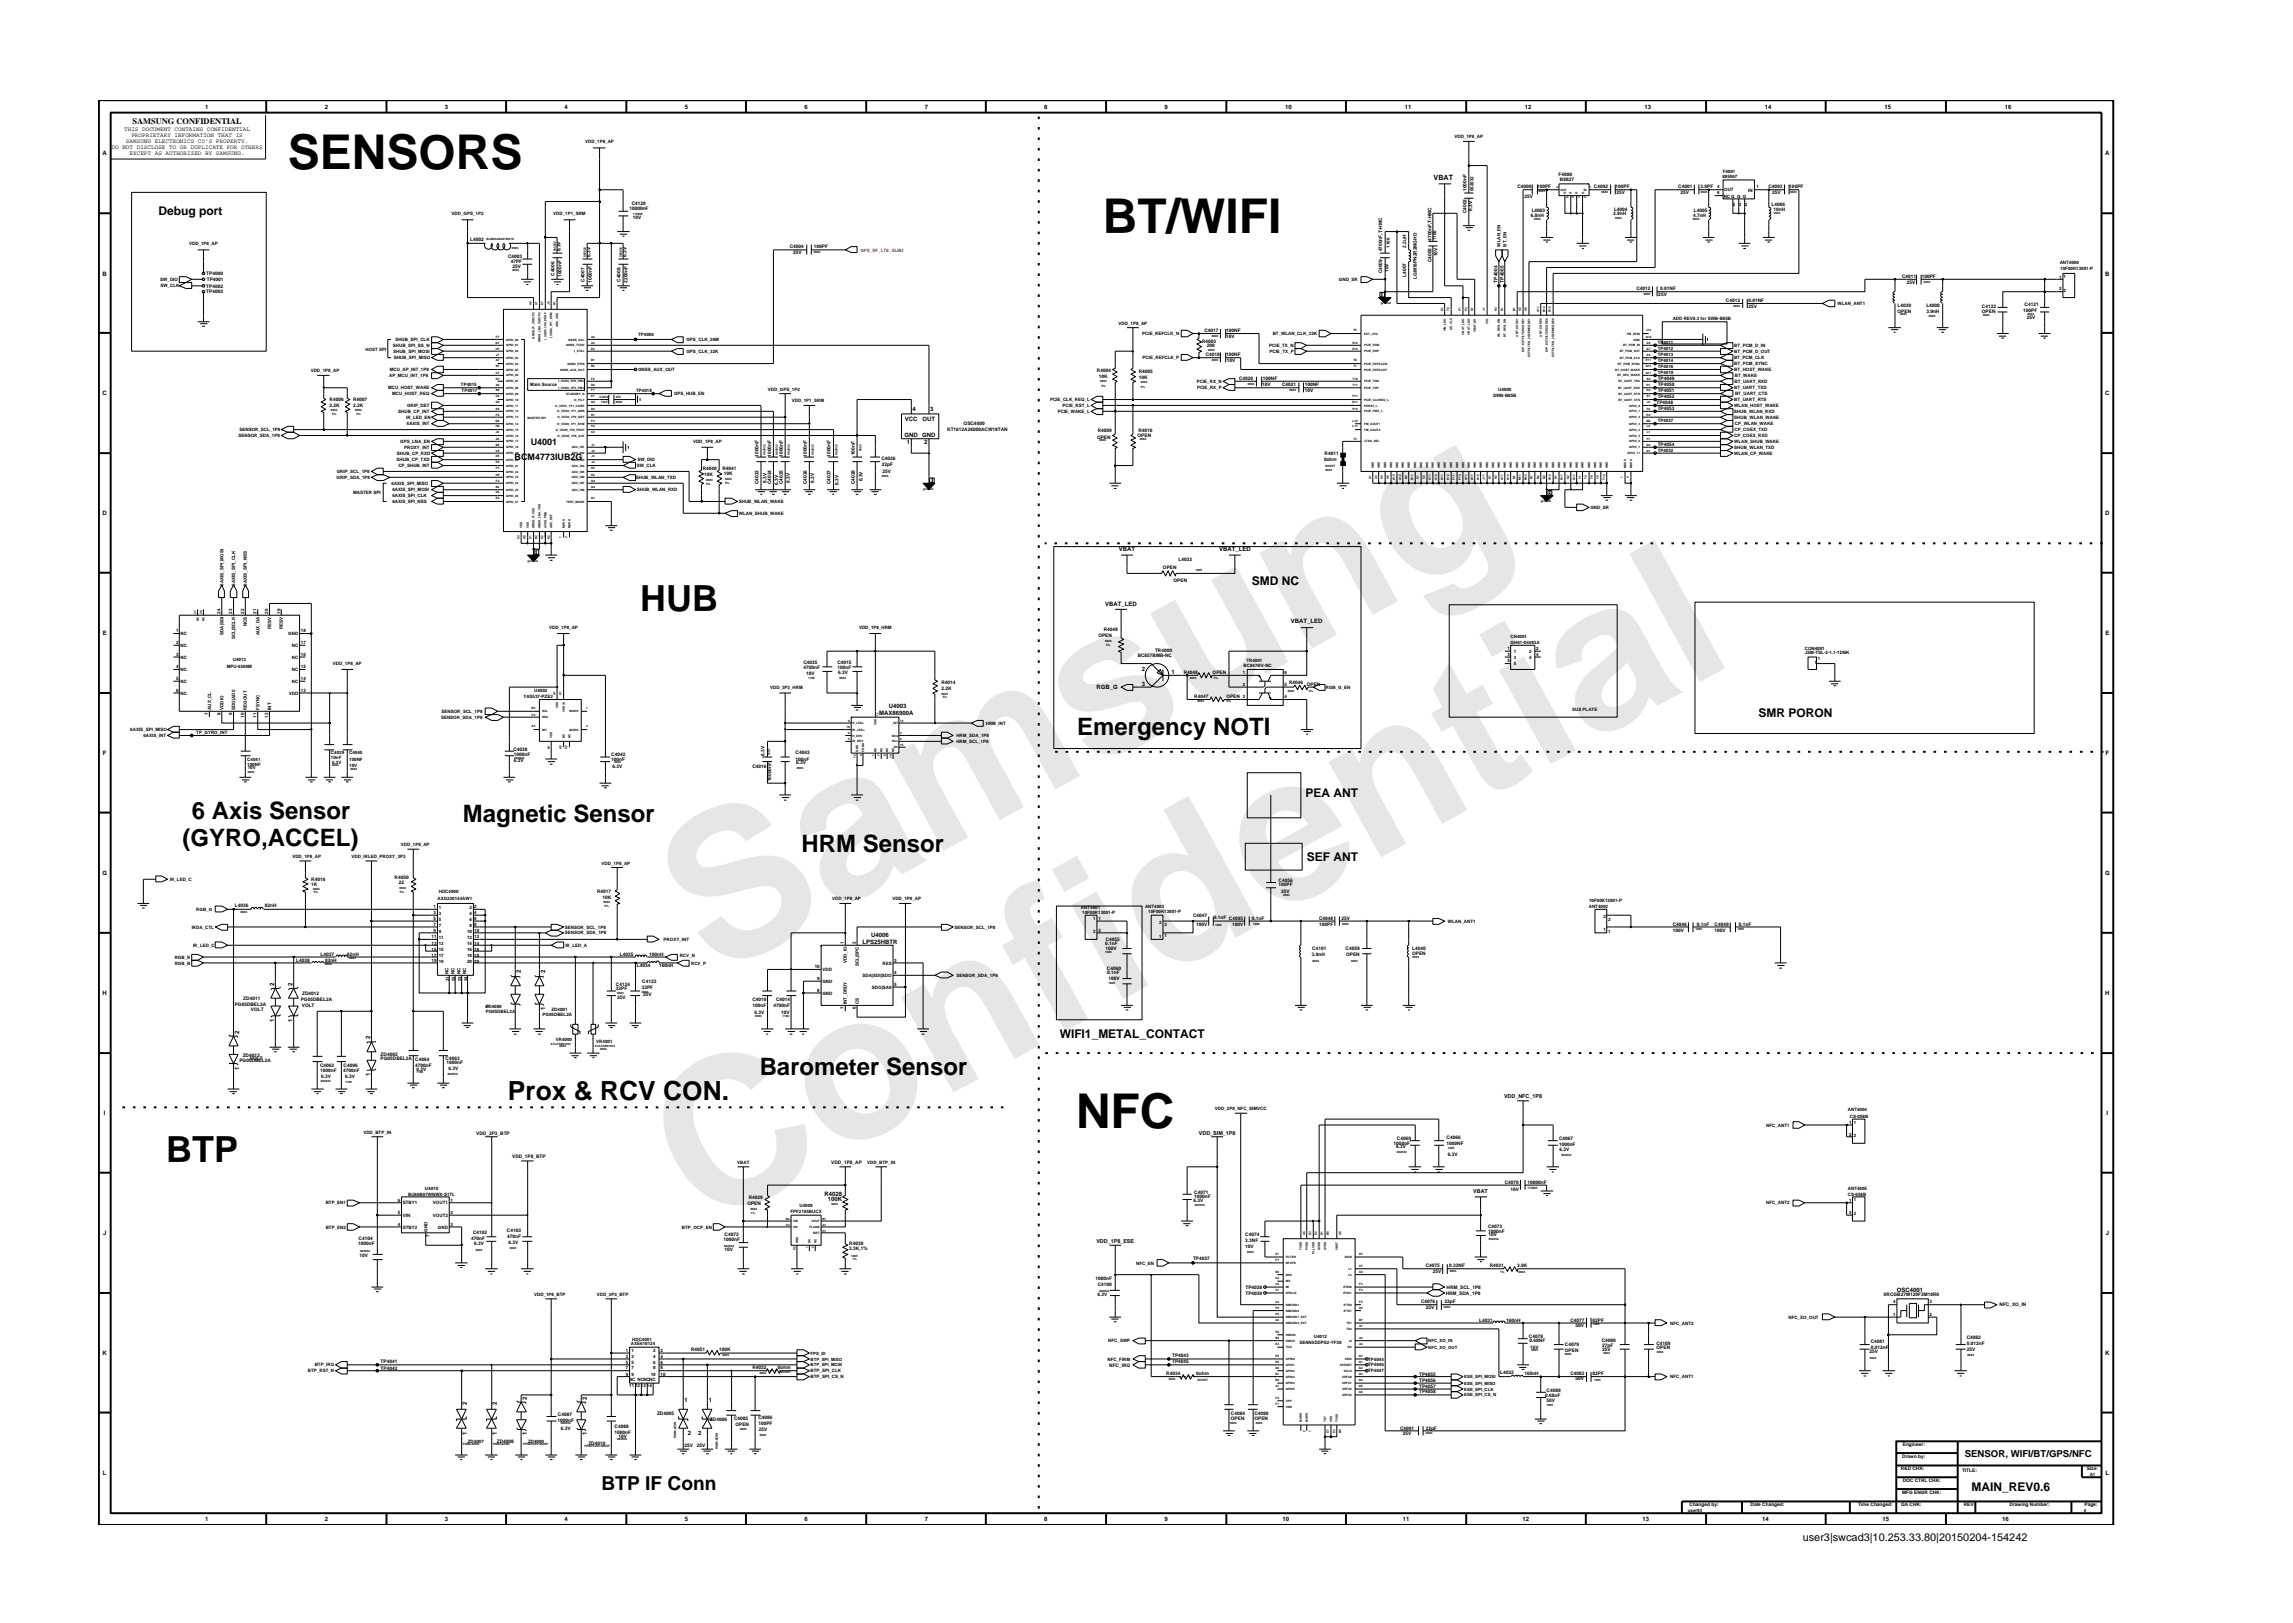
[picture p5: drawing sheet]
<svg xmlns="http://www.w3.org/2000/svg" width="297mm" height="210mm" viewBox="0 0 297 210" stroke-linecap="round" stroke-linejoin="round" font-family="sans-serif">
<defs><g id="words">
<g font-size="26.5" fill="#e6e6e6">
<text x="92.4" y="126.7" transform="rotate(-29 92.4 126.7)">Samsung</text>
<text x="91.1" y="159.4" transform="rotate(-29 91.1 159.4)">Confidential</text>
</g>
<g font-size="6.2">
<text x="37.3" y="21.9">SENSORS</text>
<text x="142.9" y="30.2">BT/WIFI</text>
<text x="139.4" y="146.2">NFC</text>
</g>
<g font-size="4.7">
<text x="82.9" y="79.1">HUB</text>
<text x="21.5" y="150.6">BTP</text>
</g>
<text font-size="3.4" x="65.8" y="142.5">Prox &amp; RCV CON.</text>
<g font-size="3.1">
<text x="139.6" y="95.3">Emergency NOTI</text>
<text x="24.8" y="106.1">6 Axis Sensor</text>
<text x="60" y="106.5">Magnetic Sensor</text>
<text x="23.6" y="109.6">(GYRO,ACCEL)</text>
<text x="103.8" y="110.4">HRM Sensor</text>
<text x="98.4" y="139.3">Barometer Sensor</text>
</g>
<text font-size="2.5" x="77.9" y="193">BTP IF Conn</text>
<g font-size="1.6">
<text x="20.5" y="27.9">Debug port</text>
<text x="162.2" y="75.8">SMD NC</text>
<text x="227.8" y="92.9">SMR PORON</text>
<text x="169.1" y="103.2">PEA ANT</text>
<text x="169.3" y="111.5">SEF ANT</text>
<text x="137.3" y="134.5">WIFI1_METAL_CONTACT</text>
<text x="255.4" y="193.2">MAIN_REV0.6</text>
</g>
<text font-size="1.4" x="233.5" y="199.7">user3|swcad3|10.253.33.80|20150204-154242</text>
<g font-size="1.2">
<text x="66.7" y="59.6">BCM4773IUB2G</text>
<text x="68.8" y="57.6">U4001</text>
<text x="254.5" y="188.7">SENSOR, WIFI/BT/GPS/NFC</text>
</g>
<text font-size="1.1" x="17.2" y="16.1">SAMSUNG CONFIDENTIAL</text>
<text font-size=".9" x="185.7" y="23.3">VBAT</text>
<g font-size=".8">
<text x="16.1" y="17">THIS DOCUMENT CONTAINS CONFIDENTIAL</text>
<text x="17" y="17.8">PROPRIETARY INFORMATION THAT IS</text>
<text x="26.6" y="14.1">1</text>
<text x="42.1" y="14.1">2</text>
<text x="57.6" y="14.1">3</text>
<text x="73.1" y="14.1">4</text>
<text x="88.7" y="14.1">5</text>
<text x="104.2" y="14.1">6</text>
<text x="119.8" y="14.1">7</text>
<text x="135.3" y="14.1">8</text>
<text x="150.9" y="14.1">9</text>
<text x="166.5" y="14.1">10</text>
<text x="182" y="14.1">11</text>
<text x="197.5" y="14.1">12</text>
<text x="213" y="14.1">13</text>
<text x="228.6" y="14.1">14</text>
<text x="244.1" y="14.1">15</text>
<text x="259.7" y="14.1">16</text>
<text x="13.3" y="20.1">A</text>
<text x="14.5" y="19.3">DO NOT DISCLOSE TO OR DUPLICATE FOR OTHERS</text>
<text x="16.3" y="18.5">SAMSUNG ELECTRONICS CO’S PROPERTY.</text>
<text x="16.8" y="20.1">EXCEPT AS AUTHORIZED BY SAMSUNG.</text>
<text x="272.7" y="20.1">A</text>
<text x="13.3" y="35.7">B</text>
<text x="272.7" y="35.7">B</text>
<text x="13.3" y="51.2">C</text>
<text x="118.2" y="53.3">4</text>
<text x="120.5" y="53.3">3</text>
<text x="272.7" y="51.2">C</text>
<text x="117.2" y="56.6">GND</text>
<text x="117.2" y="54.5">VCC</text>
<text x="117.5" y="57.6">1</text>
<text x="119.5" y="56.6">GND</text>
<text x="119.5" y="54.5">OUT</text>
<text x="119.7" y="57.6">2</text>
<text x="13.3" y="66.8">D</text>
<text x="144.9" y="71.4">VBAT</text>
<text x="157.9" y="71.4">VBAT_LED</text>
<text x="272.7" y="66.8">D</text>
<text x="13.3" y="82.3">E</text>
<text x="143.2" y="78.5">VBAT_LED</text>
<text x="167.2" y="80.7">VBAT_LED</text>
<text x="272.7" y="82.3">E</text>
<text x="142" y="89.3">RGB_G</text>
<text x="147.9" y="88.8">3</text>
<text x="147.9" y="86.9">2</text>
<text x="151.8" y="87.3">1</text>
<text x="113.9" y="92.6">MAX86900A</text>
<text x="115.1" y="91.7">U4003</text>
<text x="13.3" y="97.8">F</text>
<text x="272.8" y="97.8">F</text>
<text x="13.3" y="113.3">G</text>
<text x="272.7" y="113.3">G</text>
<text x="111.7" y="122.3">LPS25HBTR</text>
<text x="112.8" y="121.4">U4006</text>
<text x="13.3" y="128.9">H</text>
<text x="35.5" y="127.7" transform="rotate(-90 35.5 127.7)">2</text>
<text x="37.9" y="127.7" transform="rotate(-90 37.9 127.7)">2</text>
<text x="63.4" y="130.6" transform="rotate(-90 63.4 130.6)">1</text>
<text x="67.5" y="126.1" transform="rotate(-90 67.5 126.1)">2</text>
<text x="70.6" y="130.8" transform="rotate(-90 70.6 130.8)">1</text>
<text x="70.6" y="126.1" transform="rotate(-90 70.6 126.1)">2</text>
<text x="272.7" y="128.9">H</text>
<text x="31" y="133.9" transform="rotate(-90 31 133.9)">2</text>
<text x="35.5" y="132.4" transform="rotate(-90 35.5 132.4)">1</text>
<text x="37.9" y="132.4" transform="rotate(-90 37.9 132.4)">1</text>
<text x="47.9" y="134.7" transform="rotate(-90 47.9 134.7)">2</text>
<text x="31" y="138.6" transform="rotate(-90 31 138.6)">1</text>
<text x="47.9" y="139.4" transform="rotate(-90 47.9 139.4)">1</text>
<text x="13.5" y="144.4">I</text>
<text x="272.9" y="144.4">I</text>
<text x="106.8" y="154.9">R4028</text>
<text x="107.2" y="155.6">100K</text>
<text x="13.4" y="160">J</text>
<text x="272.8" y="160">J</text>
<text x="245.7" y="167.3">OSC4001</text>
<text x="13.3" y="175.5">K</text>
<text x="272.7" y="175.5">K</text>
<text x="60.5" y="186" transform="rotate(-90 60.5 186)">1</text>
<text x="60.5" y="182.1" transform="rotate(-90 60.5 182.1)">2</text>
<text x="64.3" y="186" transform="rotate(-90 64.3 186)">1</text>
<text x="64.3" y="182.1" transform="rotate(-90 64.3 182.1)">2</text>
<text x="68.2" y="186" transform="rotate(-90 68.2 186)">1</text>
<text x="68.2" y="181.3" transform="rotate(-90 68.2 181.3)">2</text>
<text x="76" y="186" transform="rotate(-90 76 186)">1</text>
<text x="76" y="181.3" transform="rotate(-90 76 181.3)">2</text>
<text x="88.7" y="181.6">1</text>
<text x="89.1" y="186">2</text>
<text x="90.4" y="186">2</text>
<text x="91.8" y="181.6">1</text>
<text x="13.3" y="191.1">L</text>
<text x="272.8" y="191.1">L</text>
<text x="26.6" y="197.1">1</text>
<text x="42.1" y="197.1">2</text>
<text x="57.6" y="197.1">3</text>
<text x="73.1" y="197.1">4</text>
<text x="88.7" y="197.1">5</text>
<text x="104.2" y="197.1">6</text>
<text x="119.8" y="197.1">7</text>
<text x="135.3" y="197.1">8</text>
<text x="150.9" y="197.1">9</text>
<text x="166.1" y="197.1">10</text>
<text x="181.7" y="197.1">11</text>
<text x="197.2" y="197.1">12</text>
<text x="212.8" y="197.1">13</text>
<text x="228.3" y="197.1">14</text>
<text x="243.9" y="197.1">15</text>
<text x="259.4" y="197.1">16</text>
</g>
<g font-size=".7">
<text x="194.8" y="142.3">VDD_NFC_1P8</text>
<text x="155.3" y="147">VDD_SIM_1P8</text>
<text x="190.8" y="154.5">VBAT</text>
<text x="142" y="161">VDD_1P8_ESE</text>
</g>
<g font-size=".6">
<text x="188.4" y="17.9">VDD_1P8_AP</text>
<text x="75.8" y="18.5">VDD_1P8_AP</text>
<text x="201.9" y="22.9">F4000</text>
<text x="202.1" y="23.5">B8827</text>
<text x="223.1" y="23">885067</text>
<text x="223.2" y="22.4">F4001</text>
<text x="58.5" y="27.8">VDD_GPS_1P2</text>
<text x="71.7" y="27.8">VDD_1P1_SRM</text>
<text x="81.5" y="27.2">10000nF</text>
<text x="81.8" y="26.6">C4120</text>
<text x="82" y="28.3">10V</text>
<text x="190" y="27.6" transform="rotate(-90 190 27.6)">C4002</text>
<text x="190" y="24.8" transform="rotate(-90 190 24.8)">1000nF</text>
<text x="190.7" y="27.3" transform="rotate(-90 190.7 27.3)">6.3V</text>
<text x="190.9" y="24.8" transform="rotate(-90 190.9 24.8)">062032</text>
<text x="196.6" y="24.3">C4000</text>
<text x="197.5" y="25.6">25V</text>
<text x="198.3" y="28.1">6.8nH</text>
<text x="198.4" y="27.5">L4003</text>
<text x="199.1" y="24.3">100PF</text>
<text x="206.5" y="24.3">C4092</text>
<text x="209" y="27.9">3.9nH</text>
<text x="209.1" y="27.3">L4004</text>
<text x="209.3" y="24.3">100PF</text>
<text x="209.4" y="25.2">25V</text>
<text x="217.4" y="24.3">C4001</text>
<text x="217.7" y="25.2">25V</text>
<text x="219.3" y="28.1">4.7nH</text>
<text x="219.4" y="27.5">L4005</text>
<text x="220.3" y="24.3">3.9PF</text>
<text x="222.5" y="25.2">6</text>
<text x="222.5" y="24.4">4</text>
<text x="223.3" y="25.7">NC G G G</text>
<text x="223.4" y="24.8">OUT</text>
<text x="224.5" y="26.7">5</text>
<text x="225.3" y="26.7">3</text>
<text x="226" y="26.7">2</text>
<text x="226.5" y="24.8">IN</text>
<text x="227.5" y="24.4">1</text>
<text x="229.1" y="24.3">C4093</text>
<text x="229.5" y="26.7">L4006</text>
<text x="229.6" y="25.2">25V</text>
<text x="229.7" y="27.3">10nH</text>
<text x="231.8" y="24.3">100PF</text>
<text x="24.5" y="31.7">VDD_1P8_AP</text>
<text x="26.7" y="35.6">TP4000</text>
<text x="60.9" y="31.2">L4002</text>
<text x="65.8" y="33.5">C4003</text>
<text x="66.2" y="34.1">47PF</text>
<text x="66.4" y="34.7">25V</text>
<text x="71.8" y="35.7" transform="rotate(-90 71.8 35.7)">C4006</text>
<text x="72.6" y="32.5" transform="rotate(-90 72.6 32.5)">6.3V</text>
<text x="72.8" y="35.9" transform="rotate(-90 72.8 35.9)">1000nF</text>
<text x="76.5" y="33.3" transform="rotate(-90 76.5 33.3)">6.3V</text>
<text x="81.2" y="33.3" transform="rotate(-90 81.2 33.3)">6.3V</text>
<text x="102.3" y="32.1">C4004</text>
<text x="102.7" y="32.9">25V</text>
<text x="105.4" y="32.1">100PF</text>
<text x="179" y="35.4" transform="rotate(-90 179 35.4)">C4009</text>
<text x="179" y="32.5" transform="rotate(-90 179 32.5)">4700nF,T-HMC</text>
<text x="179.9" y="35.2" transform="rotate(-90 179.9 35.2)">10V</text>
<text x="180" y="32.1" transform="rotate(-90 180 32.1)">1106</text>
<text x="182.2" y="35.8" transform="rotate(-90 182.2 35.8)">L4007</text>
<text x="182.2" y="32.1" transform="rotate(-90 182.2 32.1)">2.2uH</text>
<text x="185.4" y="33.9" transform="rotate(-90 185.4 33.9)">C4005</text>
<text x="185.4" y="31.2" transform="rotate(-90 185.4 31.2)">4700nF,T-HMC</text>
<text x="186" y="31.1" transform="rotate(-90 186 31.1)">1106</text>
<text x="186.2" y="33.2" transform="rotate(-90 186.2 33.2)">10V</text>
<text x="194.4" y="31.9" transform="rotate(-90 194.4 31.9)">WLAN_EN</text>
<text x="195.1" y="31.9" transform="rotate(-90 195.1 31.9)">BT_EN</text>
<text x="266.8" y="34.2">ANT4000</text>
<text x="266.9" y="35">10F00K13001-P</text>
<text x="20.8" y="36.4">SW_DIO</text>
<text x="20.8" y="37.2">SW_CLK</text>
<text x="26.7" y="37.3">TP4002</text>
<text x="26.7" y="38">TP4003</text>
<text x="26.8" y="36.4">TP4001</text>
<text x="75.7" y="36.5" transform="rotate(-90 75.7 36.5)">C4007</text>
<text x="76.7" y="36.6" transform="rotate(-90 76.7 36.6)">1000nF</text>
<text x="80.4" y="36.5" transform="rotate(-90 80.4 36.5)">C4008</text>
<text x="81.3" y="36.6" transform="rotate(-90 81.3 36.6)">2200nF</text>
<text x="173.5" y="36.4">GND_SR</text>
<text x="183.6" y="36.1" transform="rotate(-90 183.6 36.1)">LQM18PN2R2MGHD</text>
<text x="194" y="36.6" transform="rotate(-90 194 36.6)">TP4004</text>
<text x="194.8" y="36.6" transform="rotate(-90 194.8 36.6)">TP4005</text>
<text x="212" y="37.5">C4012</text>
<text x="214.8" y="38.4">25V</text>
<text x="215.1" y="37.5">0.01NF</text>
<text x="216.7" y="41.4">ADD REV0.3 for SWB-B85B</text>
<text x="223.6" y="39.1">C4013</text>
<text x="226.5" y="39.1">0.01NF</text>
<text x="226.5" y="39.9">25V</text>
<text x="238" y="39.5">WLAN_ANT1</text>
<text x="245.8" y="40.5">OPEN</text>
<text x="245.8" y="39.7">L4039</text>
<text x="246.4" y="36">C4011</text>
<text x="247" y="36.8">25V</text>
<text x="248.9" y="36">100PF</text>
<text x="249.5" y="40.5">3.9nH</text>
<text x="249.5" y="39.7">L4008</text>
<text x="256.7" y="39.9">C4122</text>
<text x="256.7" y="40.5">OPEN</text>
<text x="262.1" y="40.4">100PF</text>
<text x="262.3" y="39.6">C4121</text>
<text x="262.6" y="41.3">25V</text>
<text x="266.7" y="36.1">1</text>
<text x="266.7" y="37.6">2</text>
<text x="267.3" y="36">1</text>
<text x="267.3" y="37.8">2</text>
<text x="47.4" y="45.5">HOST SPI</text>
<text x="50.9" y="44.9">SHUB_SPI_SS_N</text>
<text x="50.9" y="45.7">SHUB_SPI_MOSI</text>
<text x="51" y="46.6">SHUB_SPI_MISO</text>
<text x="51.2" y="44.2">SHUB_SPI_CLK</text>
<text x="82.7" y="43.6">TP4006</text>
<text x="88.9" y="44.2">GPS_CLK_26M</text>
<text x="88.9" y="45.7">GPS_CLK_32K</text>
<text x="144.9" y="42.1">VDD_1P8_AP</text>
<text x="148" y="43.4">PCIE_REFCLK_N</text>
<text x="148" y="46.6">PCIE_REFCLK_P</text>
<text x="155.7" y="44.4">R4003</text>
<text x="156" y="43">C4017</text>
<text x="156.2" y="46.1">C4018</text>
<text x="156.3" y="45">200</text>
<text x="158.9" y="43.8">10V</text>
<text x="158.9" y="46.1">100NF</text>
<text x="158.9" y="43">100NF</text>
<text x="158.9" y="46.9">10V</text>
<text x="164.4" y="44.9">PCIE_TX_N</text>
<text x="164.4" y="45.7">PCIE_TX_P</text>
<text x="164.9" y="43.4">BT_WLAN_CLK_32K</text>
<text x="214.7" y="45.4">TP4012</text>
<text x="214.7" y="46.9">TP4014</text>
<text x="214.7" y="44.6">TP4011</text>
<text x="214.7" y="47.7">TP4016</text>
<text x="214.7" y="46.1">TP4013</text>
<text x="224.6" y="46.6">BT_PCM_CLK</text>
<text x="224.6" y="44.9">BT_PCM_D_IN</text>
<text x="224.6" y="45.7">BT_PCM_D_OUT</text>
<text x="224.6" y="47.3">BT_PCM_SYNC</text>
<text x="40.2" y="48.2">VDD_1P8_AP</text>
<text x="42.7" y="51.9">R4006</text>
<text x="42.7" y="52.7">2.2K</text>
<text x="45.7" y="52.7">2.2K</text>
<text x="45.7" y="51.9">R4007</text>
<text x="50.3" y="50.4">MCU_HOST_WAKE</text>
<text x="50.4" y="48.8">AP_MCU_INT_1P8</text>
<text x="50.5" y="48.1">MCU_AP_INT_1P8</text>
<text x="50.8" y="51.2">MCU_HOST_REQ</text>
<text x="51.6" y="53.5">SHUB_CP_INT</text>
<text x="52.7" y="52.7">GRIP_DET</text>
<text x="59.7" y="50">TP4015</text>
<text x="59.8" y="50.8">TP4017</text>
<text x="68.7" y="50">Main Source</text>
<text x="82.4" y="50.8">TP4018</text>
<text x="82.7" y="48.1">GNSS_AUX_OUT</text>
<text x="87.3" y="51.2">GPS_HUB_EN</text>
<text x="99.5" y="50.6">VDD_GPS_1P2</text>
<text x="102.6" y="52.1">VDD_1P1_SRM</text>
<text x="136" y="52">PCIE_CLK_REQ_L</text>
<text x="137" y="53.5">PCIE_WAKE_L</text>
<text x="137.6" y="52.7">PCIE_RST_L</text>
<text x="142.1" y="48.1">R4004</text>
<text x="142.4" y="48.9">10K</text>
<text x="147.5" y="49.1">10K</text>
<text x="147.5" y="48.3">R4005</text>
<text x="155" y="49.6">PCIE_RX_N</text>
<text x="155.1" y="50.4">PCIE_RX_P</text>
<text x="160.5" y="49.2">C4020</text>
<text x="163.5" y="50">10V</text>
<text x="163.6" y="49.2">100NF</text>
<text x="166.1" y="50">C4021</text>
<text x="169" y="50.7">10V</text>
<text x="169" y="50">100NF</text>
<text x="193.4" y="51.4">SWB-B85B</text>
<text x="194.1" y="50.6">U4000</text>
<text x="214.6" y="52.3">TP4048</text>
<text x="214.7" y="50">TP4050</text>
<text x="214.7" y="53.2">TP4053</text>
<text x="214.7" y="50.8">TP4051</text>
<text x="214.7" y="51.6">TP4052</text>
<text x="214.7" y="48.5">TP4019</text>
<text x="214.7" y="49.3">TP4049</text>
<text x="224.6" y="53.5">SHUB_WLAN_RXD</text>
<text x="224.6" y="50.4">BT_UART_TXD</text>
<text x="224.6" y="52">BT_UART_RTS</text>
<text x="224.6" y="52.7">WLAN_HOST_WAKE</text>
<text x="224.6" y="48.1">BT_HOST_WAKE</text>
<text x="224.7" y="49.6">BT_UART_RXD</text>
<text x="224.7" y="48.8">BT_WAKE</text>
<text x="224.8" y="51.2">BT_UART_CTS</text>
<text x="30.9" y="56.6">SENSOR_SDA_1P8</text>
<text x="31" y="55.9">SENSOR_SCL_1P8</text>
<text x="51.4" y="59.8">SHUB_CP_TXD</text>
<text x="51.4" y="58.9">SHUB_CP_RXD</text>
<text x="51.8" y="57.4">GPS_LNA_EN</text>
<text x="52.4" y="58.2">PROXY_INT</text>
<text x="52.6" y="54.3">IR_LED_EN</text>
<text x="52.7" y="55.1">6AXIS_INT</text>
<text x="82.6" y="59.8">SW_DIO</text>
<text x="89.8" y="57.4">VDD_1P8_AP</text>
<text x="98.3" y="59.2" transform="rotate(-90 98.3 59.2)">1000nF</text>
<text x="99.9" y="59.1" transform="rotate(-90 99.9 59.1)">1000nF</text>
<text x="101.4" y="59.2" transform="rotate(-90 101.4 59.2)">1000nF</text>
<text x="104.5" y="59.1" transform="rotate(-90 104.5 59.1)">1000nF</text>
<text x="107.6" y="59.2" transform="rotate(-90 107.6 59.2)">1000nF</text>
<text x="110.7" y="59" transform="rotate(-90 110.7 59)">100nF</text>
<text x="114.2" y="59.6">C4036</text>
<text x="122.7" y="55.9">KT1612A26000ACW18TAN</text>
<text x="124.8" y="55.1">OSC4000</text>
<text x="142.1" y="56.8">OPEN</text>
<text x="142.2" y="56">R4009</text>
<text x="147.4" y="56.6">OPEN</text>
<text x="147.5" y="56">R4010</text>
<text x="171.5" y="59.7">0ohm</text>
<text x="171.6" y="59">R4011</text>
<text x="214.7" y="57.8">TP4054</text>
<text x="214.7" y="58.6">TP4032</text>
<text x="214.7" y="54.7">TP4027</text>
<text x="224.6" y="56.6">CP_COEX_RXD</text>
<text x="224.6" y="58.9">WLAN_CP_WAKE</text>
<text x="224.6" y="57.4">WLAN_SHUB_WAKE</text>
<text x="224.6" y="58.2">SHUB_WLAN_TXD</text>
<text x="224.7" y="54.3">SHUB_WLAN_WAKE</text>
<text x="224.7" y="55.9">CP_COEX_TXD</text>
<text x="224.7" y="55.1">CP_WLAN_WAKE</text>
<text x="43.6" y="62">GRIP_SDA_1P8</text>
<text x="43.6" y="61.3">GRIP_SCL_1P8</text>
<text x="45.7" y="64">MASTER SPI</text>
<text x="50.7" y="62.8">6AXIS_SPI_MISO</text>
<text x="50.8" y="63.7">6AXIS_SPI_MOSI</text>
<text x="50.8" y="64.4">6AXIS_SPI_CLK</text>
<text x="50.8" y="65.2">6AXIS_SPI_NSS</text>
<text x="51.6" y="60.5">CP_SHUB_INT</text>
<text x="82.4" y="62">SHUB_WLAN_TXD</text>
<text x="82.5" y="60.5">SW_CLK</text>
<text x="82.5" y="63.7">SHUB_WLAN_RXD</text>
<text x="91" y="60.9">R4040</text>
<text x="91.2" y="61.7">10K</text>
<text x="93.6" y="60.9">R4041</text>
<text x="93.8" y="61.5">10K</text>
<text x="95.7" y="65.2">SHUB_WLAN_WAKE</text>
<text x="98.3" y="62.7" transform="rotate(-90 98.3 62.7)">C4023</text>
<text x="99.3" y="62.5" transform="rotate(-90 99.3 62.5)">6.3V</text>
<text x="99.9" y="62.7" transform="rotate(-90 99.9 62.7)">C4024</text>
<text x="100.8" y="62.8" transform="rotate(-90 100.8 62.8)">6.3V</text>
<text x="101.4" y="62.7" transform="rotate(-90 101.4 62.7)">C4025</text>
<text x="102.3" y="62.5" transform="rotate(-90 102.3 62.5)">6.3V</text>
<text x="104.5" y="62.7" transform="rotate(-90 104.5 62.7)">C4026</text>
<text x="105.5" y="62.5" transform="rotate(-90 105.5 62.5)">6.3V</text>
<text x="107.6" y="62.7" transform="rotate(-90 107.6 62.7)">C4027</text>
<text x="108.6" y="62.8" transform="rotate(-90 108.6 62.8)">6.3V</text>
<text x="110.7" y="62.7" transform="rotate(-90 110.7 62.7)">C4028</text>
<text x="111.7" y="62.4" transform="rotate(-90 111.7 62.4)">6.3V</text>
<text x="114.2" y="60.3">22pF</text>
<text x="114.3" y="61.2">25V</text>
<text x="206" y="65.9">GND_SR</text>
<text x="95.7" y="66.7">WLAN_SHUB_WAKE</text>
<text x="28.9" y="75.9" transform="rotate(-90 28.9 75.9)">6AXIS_SPI_MOSI</text>
<text x="30.5" y="75.9" transform="rotate(-90 30.5 75.9)">6AXIS_SPI_CLK</text>
<text x="32" y="75.9" transform="rotate(-90 32 75.9)">6AXIS_SPI_NSS</text>
<text x="150.7" y="73.8">OPEN</text>
<text x="152" y="75.4">OPEN</text>
<text x="152.7" y="72.6">L4033</text>
<text x="22.8" y="83.4">2</text>
<text x="22.8" y="81.9">1</text>
<text x="23.4" y="83.8">NC</text>
<text x="23.4" y="82.3">NC</text>
<text x="28.6" y="79.5" transform="rotate(-90 28.6 79.5)">24</text>
<text x="28.9" y="82.2" transform="rotate(-90 28.9 82.2)">SDA|SDI</text>
<text x="30.1" y="79.5" transform="rotate(-90 30.1 79.5)">23</text>
<text x="30.5" y="82.8" transform="rotate(-90 30.5 82.8)">SCL|SCLK</text>
<text x="31.6" y="79.5" transform="rotate(-90 31.6 79.5)">22</text>
<text x="32" y="81.1" transform="rotate(-90 32 81.1)">NCS</text>
<text x="33.2" y="79.5" transform="rotate(-90 33.2 79.5)">21</text>
<text x="33.6" y="82.3" transform="rotate(-90 33.6 82.3)">AUX_DA</text>
<text x="34.7" y="79.5" transform="rotate(-90 34.7 79.5)">20</text>
<text x="35.1" y="81.5" transform="rotate(-90 35.1 81.5)">RESV</text>
<text x="36.4" y="79.5" transform="rotate(-90 36.4 79.5)">19</text>
<text x="36.6" y="81.5" transform="rotate(-90 36.6 81.5)">RESV</text>
<text x="37.3" y="82.3">GND</text>
<text x="37.8" y="83.8">NC</text>
<text x="39" y="83.4">17</text>
<text x="39" y="81.9">18</text>
<text x="71.1" y="81.5">VDD_1P8_AP</text>
<text x="111.3" y="81.5">VDD_1P8_HRM</text>
<text x="142.3" y="82.5">OPEN</text>
<text x="143" y="81.8">R4049</text>
<text x="195.7" y="82.7">CN4001</text>
<text x="195.7" y="83.4">GH61-04483A</text>
<text x="22.8" y="89.7">6</text>
<text x="22.8" y="85">3</text>
<text x="22.8" y="86.6">4</text>
<text x="22.8" y="88.1">5</text>
<text x="23.4" y="90">NC</text>
<text x="23.4" y="85.3">NC</text>
<text x="23.4" y="86.9">NC</text>
<text x="23.4" y="88.5">NC</text>
<text x="29.4" y="86.6">MPU-6500M</text>
<text x="30.2" y="85.7">U4013</text>
<text x="37.4" y="90">VDD</text>
<text x="37.8" y="85.3">NC</text>
<text x="37.8" y="88.5">NC</text>
<text x="37.8" y="86.9">NC</text>
<text x="39" y="89.7">13</text>
<text x="39" y="86.6">15</text>
<text x="39" y="85">16</text>
<text x="39" y="88.1">14</text>
<text x="43.1" y="86.2">VDD_1P8_AP</text>
<text x="69.2" y="89.6">U4002</text>
<text x="99.8" y="89.2">VDD_3P3_HRM</text>
<text x="104.1" y="86.7">4700nF</text>
<text x="104.1" y="86">C4035</text>
<text x="104.4" y="87.5">10V</text>
<text x="108.5" y="86.7">100nF</text>
<text x="108.5" y="86">C4015</text>
<text x="108.6" y="87.3">6.3V</text>
<text x="121.9" y="88.7">R4014</text>
<text x="121.9" y="89.4">2.2K</text>
<text x="147.4" y="85.2">BC857BMB-NC</text>
<text x="149.6" y="84.4">TR4000</text>
<text x="153.4" y="87.3">R4048</text>
<text x="157.1" y="87.3">OPEN</text>
<text x="161" y="88.8">2</text>
<text x="161" y="87.3">1</text>
<text x="161.1" y="86.4">BC847BV-NC</text>
<text x="161.5" y="85.7">TR4001</text>
<text x="166.4" y="88.8">5</text>
<text x="166.4" y="87.3">6</text>
<text x="167" y="88.7">R4046</text>
<text x="169.3" y="88.8">OPEN</text>
<text x="171.7" y="89.2">RGB_G_EN</text>
<text x="195.3" y="85.8">5</text>
<text x="195.3" y="85">3</text>
<text x="195.3" y="84.2">1</text>
<text x="196.1" y="85.4">3</text>
<text x="196.1" y="86.1">5</text>
<text x="196.1" y="84.6">1</text>
<text x="198.1" y="85.4">4</text>
<text x="198.1" y="84.6">2</text>
<text x="199" y="85">4</text>
<text x="199" y="84.2">2</text>
<text x="233.8" y="84.2">CON4001</text>
<text x="233.8" y="84.8">JSM-TSL-2-1.1-1DBK</text>
<text x="235.1" y="86.1">1</text>
<text x="235.5" y="85.5">1</text>
<text x="16.9" y="94.7">6AXIS_SPI_MISO</text>
<text x="18.6" y="95.5">6AXIS_INT</text>
<text x="25.4" y="95.1">TP_GYRO_INT</text>
<text x="27" y="92.6" transform="rotate(-90 27 92.6)">7</text>
<text x="27.3" y="92" transform="rotate(-90 27.3 92)">AUX_CL</text>
<text x="28.6" y="92.6" transform="rotate(-90 28.6 92.6)">8</text>
<text x="28.9" y="92" transform="rotate(-90 28.9 92)">VDDIO</text>
<text x="30.1" y="92.6" transform="rotate(-90 30.1 92.6)">9</text>
<text x="30.5" y="92" transform="rotate(-90 30.5 92)">SDO|AD0</text>
<text x="31.6" y="93" transform="rotate(-90 31.6 93)">10</text>
<text x="32" y="92" transform="rotate(-90 32 92)">REGOUT</text>
<text x="33.2" y="93" transform="rotate(-90 33.2 93)">11</text>
<text x="33.6" y="92" transform="rotate(-90 33.6 92)">FSYNC</text>
<text x="34.7" y="93" transform="rotate(-90 34.7 93)">12</text>
<text x="35.1" y="92" transform="rotate(-90 35.1 92)">INT</text>
<text x="57.1" y="93.1">SENSOR_SDA_1P8</text>
<text x="57.2" y="92.4">SENSOR_SCL_1P8</text>
<text x="67.8" y="90.4">YAS537-PZE2</text>
<text x="123.9" y="95.5">HRM_SDA_1P8</text>
<text x="127.7" y="93.9">HRM_INT</text>
<text x="154.7" y="90.4">R4047</text>
<text x="158.9" y="90.4">OPEN 3</text>
<text x="166.4" y="90.4">4</text>
<text x="203.7" y="92.1">SUS PLATE</text>
<text x="32" y="98.6">C4041</text>
<text x="32" y="99.2">100NF</text>
<text x="32.1" y="99.6">10V</text>
<text x="42.9" y="98.3">10nF</text>
<text x="42.9" y="97.7">C4039</text>
<text x="43" y="98.9">6.3V</text>
<text x="45.2" y="98.6">100NF</text>
<text x="45.2" y="99.3">10V</text>
<text x="45.2" y="97.7">C4040</text>
<text x="66.5" y="97.2">C4038</text>
<text x="66.6" y="98">1000nF</text>
<text x="66.6" y="98.8">6.3V</text>
<text x="79.2" y="98.6">100nF</text>
<text x="79.2" y="98">C4042</text>
<text x="79.4" y="99.5">6.3V</text>
<text x="97.5" y="99.5">C4016</text>
<text x="99" y="97.9" transform="rotate(-90 99 97.9)">6.3V</text>
<text x="99.9" y="101.2" transform="rotate(-90 99.9 101.2)">10000nF</text>
<text x="103.1" y="98.6">100nF</text>
<text x="103.1" y="97.7">C4043</text>
<text x="103.1" y="99">6.3V</text>
<text x="123.9" y="96.3">HRM_SCL_1P8</text>
<text x="37.9" y="111.2">VDD_1P8_AP</text>
<text x="45.5" y="111.2">VDD_IRLED_PROXY_3P3</text>
<text x="51.1" y="113.9">R4050</text>
<text x="51.9" y="109.6">VDD_1P8_AP</text>
<text x="77.9" y="112">VDD_1P8_AP</text>
<text x="22" y="114.1">IR_LED_C</text>
<text x="25.4" y="118">RGB_G</text>
<text x="30.4" y="117.5">L4036</text>
<text x="34.3" y="117.5">82nH</text>
<text x="40.3" y="114.8">1K</text>
<text x="40.3" y="114.1">R4016</text>
<text x="51.7" y="114.5">22</text>
<text x="56.2" y="119.9">7</text>
<text x="56.2" y="119.2">5</text>
<text x="56.2" y="118.4">3</text>
<text x="56.2" y="117.6">1</text>
<text x="56.7" y="116.6">AXG220144AW1</text>
<text x="56.8" y="119.3">5</text>
<text x="56.8" y="118.6">3</text>
<text x="56.8" y="115.7">HDC4000</text>
<text x="56.8" y="117.8">1</text>
<text x="60.8" y="119.3">6</text>
<text x="60.8" y="118.6">4</text>
<text x="60.8" y="117.8">2</text>
<text x="61.4" y="119.9">8</text>
<text x="61.4" y="119.2">6</text>
<text x="61.4" y="118.4">4</text>
<text x="61.4" y="117.6">2</text>
<text x="77.4" y="115.7">R4017</text>
<text x="78.1" y="116.4">10K</text>
<text x="107.8" y="116.7">VDD_1P8_AP</text>
<text x="115.6" y="116.7">VDD_1P8_AP</text>
<text x="140" y="117.8">ANT4001</text>
<text x="140.2" y="118.4">10F00K13001-P</text>
<text x="141.6" y="119.2">1 1</text>
<text x="148.3" y="117.6">ANT4003</text>
<text x="148.7" y="118.2">10F00K13001-P</text>
<text x="150.2" y="119.7">2</text>
<text x="150.8" y="119.9">2</text>
<text x="154.5" y="118.8">C4047</text>
<text x="155" y="119.9">100V</text>
<text x="157.3" y="119">0.1nF C4095</text>
<text x="159.6" y="119.9">100V</text>
<text x="162.2" y="119.2">0.1nF</text>
<text x="165.6" y="114.2">C4056</text>
<text x="165.6" y="114.8">100PF</text>
<text x="166" y="115.7">25V</text>
<text x="170.9" y="119.2">C4048</text>
<text x="170.9" y="119.9">100PF</text>
<text x="173.8" y="119.2">25V</text>
<text x="187.6" y="119.5">WLAN_ANT1</text>
<text x="205.8" y="117.6">ANT4002</text>
<text x="205.9" y="116.9">10F00K13001-P</text>
<text x="207.7" y="119">2</text>
<text x="208.3" y="119.3">2</text>
<text x="216.7" y="119.9">C4046</text>
<text x="219.8" y="119.9">0.1nF</text>
<text x="222.1" y="119.9">C4049</text>
<text x="225.2" y="119.9">0.1nF</text>
<text x="22.6" y="125">RGB_B</text>
<text x="22.6" y="124.2">RGB_R</text>
<text x="24.8" y="120.3">IRDA_CTL</text>
<text x="25" y="122.7">IR_LED_C</text>
<text x="38.4" y="124.6">L4038</text>
<text x="41.5" y="123.8">L4037</text>
<text x="42.1" y="124.6">82nH</text>
<text x="45" y="123.8">82nH</text>
<text x="55.9" y="123.2">15</text>
<text x="55.9" y="124">17</text>
<text x="55.9" y="124.6">19</text>
<text x="55.9" y="121.5">11</text>
<text x="55.9" y="122.5">13</text>
<text x="56.2" y="120.8">9</text>
<text x="56.8" y="120.8">9</text>
<text x="56.8" y="120.1">7</text>
<text x="56.8" y="122.5">13</text>
<text x="56.8" y="123.2">15</text>
<text x="56.8" y="124">17</text>
<text x="56.8" y="124.7">19</text>
<text x="56.8" y="121.7">11</text>
<text x="60.5" y="124.7">20</text>
<text x="60.5" y="122.5">14 14</text>
<text x="60.5" y="123.2">16</text>
<text x="60.5" y="124">18 18</text>
<text x="60.5" y="120.8">10</text>
<text x="60.5" y="121.7">12</text>
<text x="60.8" y="120.1">8</text>
<text x="61.4" y="124.7">20</text>
<text x="61.4" y="123.2">16</text>
<text x="61.4" y="120.8">10</text>
<text x="61.4" y="121.5">12</text>
<text x="73.2" y="120.3">SENSOR_SCL_1P8</text>
<text x="73.2" y="121.1">SENSOR_SDA_1P8</text>
<text x="73.2" y="122.7">IR_LED_A</text>
<text x="80.3" y="123.8">L4035</text>
<text x="82.5" y="125.3">L4034</text>
<text x="84.1" y="123.8">100nH</text>
<text x="85.4" y="125.3">100nH</text>
<text x="86" y="121.9">PROXY_INT</text>
<text x="88.1" y="124">RCV_N</text>
<text x="89.5" y="125">RCV_P</text>
<text x="105.6" y="125.4">10</text>
<text x="106.5" y="125.8">VDD</text>
<text x="109.3" y="122.3" transform="rotate(-90 109.3 122.3)">1</text>
<text x="109.7" y="124.8" transform="rotate(-90 109.7 124.8)">VDD_IO</text>
<text x="110.9" y="122.3" transform="rotate(-90 110.9 122.3)">2</text>
<text x="111.2" y="125.2" transform="rotate(-90 111.2 125.2)">SCL|SPC</text>
<text x="114.3" y="125">RES</text>
<text x="115.9" y="124.6">3</text>
<text x="123.6" y="120.3">SENSOR_SCL_1P8</text>
<text x="141.6" y="120.8">2</text>
<text x="142.3" y="120.8">2</text>
<text x="143.2" y="122.5">0.1nF</text>
<text x="143.2" y="123">100V</text>
<text x="143.2" y="121.9">C4055</text>
<text x="143.4" y="125.6">C4060</text>
<text x="150.2" y="121.5">1</text>
<text x="150.8" y="121.4">1</text>
<text x="170" y="123.8">3.9nH</text>
<text x="170" y="123.1">C4101</text>
<text x="174.3" y="123.1">C4059</text>
<text x="174.4" y="123.8">OPEN</text>
<text x="182.9" y="123.1">L4040</text>
<text x="182.9" y="123.7">OPEN</text>
<text x="207.7" y="120.6">1</text>
<text x="208.3" y="120.8">1</text>
<text x="216.7" y="120.7">100V</text>
<text x="222.1" y="120.7">100V</text>
<text x="30.4" y="130.3">PG05DBEL2A</text>
<text x="31.5" y="129.5">ZD4011</text>
<text x="32.5" y="131">VOLT</text>
<text x="39" y="129.7">PG05DBEL2A</text>
<text x="39.1" y="130.4">VOLT</text>
<text x="39.1" y="128.9">ZD4012</text>
<text x="58.1" y="126.2" transform="rotate(-90 58.1 126.2)">NC</text>
<text x="58.2" y="127.1" transform="rotate(-90 58.2 127.1)">21</text>
<text x="58.9" y="126.2" transform="rotate(-90 58.9 126.2)">NC</text>
<text x="59" y="127.1" transform="rotate(-90 59 127.1)">22</text>
<text x="59.6" y="126.2" transform="rotate(-90 59.6 126.2)">NC</text>
<text x="59.8" y="127.1" transform="rotate(-90 59.8 127.1)">23</text>
<text x="60.4" y="126.2" transform="rotate(-90 60.4 126.2)">NC</text>
<text x="60.6" y="127.1" transform="rotate(-90 60.6 127.1)">24</text>
<text x="62.9" y="130.6">ZD4000</text>
<text x="62.9" y="131.2">PG05DBEL2A</text>
<text x="70.3" y="131.6">PG05DBEL2A</text>
<text x="71.4" y="131">ZD4001</text>
<text x="79.8" y="127.7">C4124</text>
<text x="79.8" y="128.3">33PF</text>
<text x="80" y="129.4">25V</text>
<text x="83.1" y="128.2">33PF</text>
<text x="83.2" y="127.4">C4123</text>
<text x="83.3" y="129.1">25V</text>
<text x="97.5" y="129.7">C4010</text>
<text x="97.5" y="130.4">100nF</text>
<text x="97.7" y="131.3">6.3V</text>
<text x="100.2" y="130.4">4700nF</text>
<text x="100.5" y="129.7">C4014</text>
<text x="101.2" y="131.3">10V</text>
<text x="105.9" y="128.5">8</text>
<text x="105.9" y="126.9">9</text>
<text x="106.5" y="128.8">GND</text>
<text x="106.5" y="127.3">GND</text>
<text x="109.3" y="130.7" transform="rotate(-90 109.3 130.7)">7</text>
<text x="109.7" y="130.1" transform="rotate(-90 109.7 130.1)">INT_DRDY</text>
<text x="110.9" y="130.7" transform="rotate(-90 110.9 130.7)">6</text>
<text x="111.2" y="130.1" transform="rotate(-90 111.2 130.1)">CS</text>
<text x="111.7" y="126.6">SDA|SDI|SDO</text>
<text x="113" y="128.1">SDO|SA0</text>
<text x="115.9" y="126.2">4</text>
<text x="115.9" y="127.7">5</text>
<text x="123.9" y="126.6">SENSOR_SDA_1P8</text>
<text x="143.4" y="126.2">0.1nF</text>
<text x="143.6" y="127">100V</text>
<text x="31" y="137.6">PG05DBEL2A</text>
<text x="31.4" y="136.9">ZD4013</text>
<text x="32.4" y="137.3">VOLT</text>
<text x="49.3" y="137.4">PG05DBEL2A C4064</text>
<text x="49.3" y="136.8">ZD4002</text>
<text x="57.7" y="137.3">C4063</text>
<text x="57.8" y="137.8">1000nF</text>
<text x="72" y="134.9">VR4000</text>
<text x="77.2" y="135.1">VR4001</text>
<text x="41.5" y="138.2">C4062</text>
<text x="41.5" y="138.8">1000nF</text>
<text x="41.6" y="139.6">6.3V</text>
<text x="44.5" y="138.8">4700nF</text>
<text x="44.5" y="138.2">C4096</text>
<text x="44.7" y="139.6">6.3V</text>
<text x="53.8" y="138.2">4700nF</text>
<text x="54" y="138.7">6.3V</text>
<text x="58.1" y="138.7">6.3V</text>
<text x="157.4" y="143.8">VDD_2P8_NFC_SIMVCC</text>
<text x="239.4" y="144">ANT4004</text>
<text x="47.1" y="147">VDD_BTP_IN</text>
<text x="61.7" y="147">VDD_3P3_BTP</text>
<text x="180.5" y="148.3">1000nF</text>
<text x="180.9" y="148.7">6.3V</text>
<text x="181" y="147.7">C4069</text>
<text x="187.4" y="147.5">C4066</text>
<text x="187.4" y="148.3">1000NF</text>
<text x="187.6" y="149.8">6.3V</text>
<text x="202" y="148.4">1000nF</text>
<text x="202" y="147.7">C4067</text>
<text x="202" y="149.1">6.3V</text>
<text x="228.8" y="146">NFC_ANT1</text>
<text x="239.6" y="145.6">1 1</text>
<text x="239.6" y="147.2">2</text>
<text x="239.6" y="144.8">CS-058B</text>
<text x="240.1" y="147.3">2</text>
<text x="51.5" y="155.7">6</text>
<text x="52.9" y="154.9">BU66B07WNWX-S1TL</text>
<text x="55" y="154.1">U4010</text>
<text x="58.4" y="155.7">1</text>
<text x="66.3" y="150">VDD_1P8_BTP</text>
<text x="95.5" y="150.8">VBAT</text>
<text x="97" y="155.3">R4029</text>
<text x="107.7" y="150.8">VDD_1P8_AP</text>
<text x="112.3" y="150.8">VDD_BTP_IN</text>
<text x="154.6" y="155.7">6.3V</text>
<text x="154.7" y="155.2">1000nF</text>
<text x="154.7" y="154.7">C4071</text>
<text x="194.9" y="153.4">C4070</text>
<text x="195.7" y="154.3">10V</text>
<text x="197.9" y="153.4">10000nF</text>
<text x="239.4" y="154.1">ANT4005</text>
<text x="239.4" y="154.9">CS-058B</text>
<text x="239.6" y="155.7">1</text>
<text x="240.1" y="155.6">1</text>
<text x="42.2" y="156">BTP_EN1</text>
<text x="42.2" y="159.2">BTP_EN2</text>
<text x="46.4" y="161.3">1000nF</text>
<text x="46.5" y="160.6">C4104</text>
<text x="51.5" y="157.3">5</text>
<text x="51.5" y="158.8">4</text>
<text x="52.2" y="157.6">VIN</text>
<text x="52.2" y="156">STBY1</text>
<text x="52.2" y="159.2">STBY2</text>
<text x="55.4" y="159.5" transform="rotate(-90 55.4 159.5)">GND</text>
<text x="55.7" y="160.2" transform="rotate(-90 55.7 160.2)">7</text>
<text x="56.1" y="156">VOUT1</text>
<text x="56.1" y="157.6">VOUT2</text>
<text x="56.7" y="159.2">GND</text>
<text x="58.4" y="157.3">2</text>
<text x="58.4" y="158.8">3</text>
<text x="61.1" y="160.6">470nF</text>
<text x="61.3" y="159.8">C4102</text>
<text x="61.4" y="161.3">6.3V</text>
<text x="65.7" y="159.6">C4103</text>
<text x="65.7" y="160.4">470nF</text>
<text x="65.9" y="161.2">6.3V</text>
<text x="88.3" y="159.2">BTP_OCP_EN</text>
<text x="93.7" y="160.8">1000nF</text>
<text x="93.9" y="160.2">C4072</text>
<text x="96.8" y="156.1">OPEN</text>
<text x="102.4" y="157.2">FPF2195BUCX</text>
<text x="103.6" y="156.4">U4009</text>
<text x="110" y="161.2">R4030</text>
<text x="110" y="162">3.3K,1%</text>
<text x="161.3" y="161.7">10V</text>
<text x="161.3" y="160.9">3.3NF</text>
<text x="161.3" y="160.1">C4074</text>
<text x="192.8" y="159.1">C4073</text>
<text x="192.8" y="159.7">1000nF</text>
<text x="192.8" y="160.2">10V</text>
<text x="228.8" y="156">NFC_ANT2</text>
<text x="239.6" y="157.3">2</text>
<text x="240.1" y="157.4">2</text>
<text x="46.6" y="162.9">10V</text>
<text x="69.2" y="167.9">VDD_1P8_BTP</text>
<text x="77.3" y="167.9">VDD_3P3_BTP</text>
<text x="93.8" y="162.1">10V</text>
<text x="141.9" y="165.8">1000nF</text>
<text x="142.2" y="168">6.3V</text>
<text x="142.2" y="166.6">C4100</text>
<text x="147.2" y="163.8">NFC_EN</text>
<text x="154.5" y="163.2">TP4037</text>
<text x="161.3" y="167">TP4038</text>
<text x="161.3" y="167.7">TP4039</text>
<text x="184.7" y="164.2">C4075</text>
<text x="185.6" y="165">25V</text>
<text x="187.3" y="167.7">HRM_SDA_1P8</text>
<text x="187.4" y="167">HRM_SCL_1P8</text>
<text x="187.7" y="164.2">0.33NF</text>
<text x="193" y="164.2">R4031</text>
<text x="196.5" y="164.2">3.9K</text>
<text x="244" y="168">XRCGB27M120F3M10R0</text>
<text x="81.9" y="173.7">HDC4001</text>
<text x="143.6" y="173.9">NFC_SWP</text>
<text x="170.2" y="173.3">U4012</text>
<text x="184.1" y="168.9">C4076</text>
<text x="184.7" y="169.6">25V</text>
<text x="185" y="173.9">NFC_XO_IN</text>
<text x="187.1" y="168.9">22pF</text>
<text x="191.6" y="171.2">L4031</text>
<text x="195.1" y="171.2">160nH</text>
<text x="198.1" y="173.3">C4078</text>
<text x="198.1" y="173.8">0.68NF</text>
<text x="203.4" y="171.2">C4077</text>
<text x="204.1" y="171.8">50V</text>
<text x="206.3" y="171.2">82PF</text>
<text x="207.5" y="173.8">C4080</text>
<text x="216.4" y="171.6">NFC_ANT2</text>
<text x="231.7" y="170.8">NFC_XO_OUT</text>
<text x="242.3" y="173.9">C4081</text>
<text x="245.2" y="168.9">4</text>
<text x="245.2" y="170.5">1</text>
<text x="250" y="168.9">3</text>
<text x="250" y="170.5">2</text>
<text x="254.8" y="173.5">C4082</text>
<text x="259" y="169.2">NFC_XO_IN</text>
<text x="39.9" y="177.8">BTP_RST_N</text>
<text x="40.8" y="177">BTP_IRQ</text>
<text x="49.3" y="176.6">TP4041</text>
<text x="49.3" y="177.5">TP4042</text>
<text x="81.1" y="177.4">7</text>
<text x="81.1" y="178.3">9</text>
<text x="81.1" y="175.1">1</text>
<text x="81.1" y="175.9">3</text>
<text x="81.1" y="176.6">5</text>
<text x="81.5" y="178.9">NC NCNCNC</text>
<text x="81.5" y="179.7">11 12</text>
<text x="81.7" y="174.3">AXE610124</text>
<text x="81.8" y="177.4">7</text>
<text x="81.8" y="178.3">9</text>
<text x="81.8" y="175.1">1</text>
<text x="81.8" y="175.9">3</text>
<text x="81.8" y="176.6">5</text>
<text x="83" y="179.7">13 14</text>
<text x="84.3" y="178.3">10</text>
<text x="84.6" y="177.4">8</text>
<text x="84.6" y="175.1">2</text>
<text x="84.6" y="175.9">4</text>
<text x="84.6" y="176.6">6</text>
<text x="85.6" y="177.4">8</text>
<text x="85.6" y="175.1">2</text>
<text x="85.6" y="175.9">4</text>
<text x="85.6" y="176.6">6</text>
<text x="85.6" y="178.3">10</text>
<text x="89.5" y="175">R4051</text>
<text x="93.2" y="175">100K</text>
<text x="97.5" y="177.4">R4032</text>
<text x="100.8" y="177.4">0ohm</text>
<text x="105" y="178.5">BTP_SPI_CS_N</text>
<text x="105" y="177.8">BTP_SPI_CLK</text>
<text x="105" y="175.5">FPS_ID</text>
<text x="105" y="177">BTP_SPI_MOSI</text>
<text x="105" y="176.3">BTP_SPI_MISO</text>
<text x="143.5" y="176.3">NFC_FIRM</text>
<text x="143.7" y="177">NFC_IRQ</text>
<text x="151.1" y="178.2">R4034</text>
<text x="151.8" y="176.6">TP4045</text>
<text x="151.8" y="175.9">TP4043</text>
<text x="155" y="178.2">0ohm</text>
<text x="168.3" y="174.1">SENN5DDPS2-YF30</text>
<text x="177.2" y="177">TP4046</text>
<text x="177.2" y="177.8">TP4047</text>
<text x="177.2" y="176.3">TP4044</text>
<text x="183.8" y="179">TP4056</text>
<text x="183.8" y="178.2">TP4055</text>
<text x="183.8" y="179.7">TP4057</text>
<text x="185" y="174.7">NFC_XO_OUT</text>
<text x="189.7" y="178.5">ESE_SPI_MOSI</text>
<text x="189.7" y="179.4">ESE_SPI_MISO</text>
<text x="194.3" y="178">L4032</text>
<text x="197.5" y="178.2">160nH</text>
<text x="198.2" y="174.7">16V</text>
<text x="202.7" y="175.1">OPEN</text>
<text x="202.7" y="174.4">C4079</text>
<text x="203.4" y="178.2">C4083</text>
<text x="204.1" y="178.8">50V</text>
<text x="206.3" y="178.2">82PF</text>
<text x="207.5" y="174.5">27pF</text>
<text x="207.5" y="175">25V</text>
<text x="214.6" y="174.3">C4109</text>
<text x="214.6" y="174.7">OPEN</text>
<text x="216.4" y="178.5">NFC_ANT1</text>
<text x="242.2" y="175.3">25V</text>
<text x="242.3" y="174.7">0.012nF</text>
<text x="254.8" y="175">25V</text>
<text x="254.8" y="174.3">0.012nF</text>
<text x="72.2" y="184.2">1000nF</text>
<text x="72.3" y="183.4">C4087</text>
<text x="72.7" y="185.2">6.3V</text>
<text x="79.6" y="185.8">1000nF</text>
<text x="79.6" y="185">C4088</text>
<text x="85.1" y="183.3">ZD4005</text>
<text x="92" y="184">ZD4006</text>
<text x="95.1" y="184">C4085</text>
<text x="95.3" y="184.8">OPEN</text>
<text x="98.2" y="183.8">C4086</text>
<text x="98.2" y="184.6">100PF</text>
<text x="98.3" y="185.4">25V</text>
<text x="159.5" y="184">OPEN</text>
<text x="159.5" y="183.2">C4084</text>
<text x="162.5" y="183.2">C4090</text>
<text x="162.5" y="184">OPEN</text>
<text x="181.4" y="185.2">C4091</text>
<text x="181.7" y="186">25V</text>
<text x="183.8" y="180.5">TP4058</text>
<text x="184.7" y="185.2">22pF</text>
<text x="189.7" y="180.9">ESE_SPI_CS_N</text>
<text x="189.7" y="180.1">ESE_SPI_CLK</text>
<text x="200.2" y="181">0.68nF</text>
<text x="200.3" y="180.3">C4089</text>
<text x="200.3" y="181.6">50V</text>
<text x="60.6" y="186.9">ZD4007</text>
<text x="64.4" y="186.9">ZD4008</text>
<text x="68.4" y="186.9">ZD4009</text>
<text x="76.2" y="187.1">ZD4010</text>
<text x="80.1" y="186.3">10V</text>
<text x="88.7" y="187.5">25V</text>
<text x="90.3" y="187.5">25V</text>
<text x="246.2" y="190.4">R&amp;D CHK:</text>
<text x="246.4" y="188.9">Drawn by:</text>
<text x="246.5" y="187.4">Engineer:</text>
<text x="254.2" y="190.7">TITLE:</text>
<text x="270.3" y="190.4">Size:</text>
<text x="270.7" y="191.2">A1</text>
<text x="218.6" y="195.9">user93</text>
<text x="218.9" y="195.1">Changed by:</text>
<text x="226.8" y="195.1">Date Changed:</text>
<text x="240.7" y="195.1">Time Changed:</text>
<text x="246.3" y="195.1">QA CHK:</text>
<text x="246.4" y="193.5">MFG ENGR CHK:</text>
<text x="246.5" y="192">DOC CTRL CHK:</text>
<text x="254.4" y="195.1">REV:</text>
<text x="260.3" y="195.1">Drawing Number:</text>
<text x="269.9" y="195.9">4</text>
<text x="270" y="195.1">Page:</text>
</g>
<text font-size=".6" fill="#f00" x="111.4" y="32.6">GPS_RF_LTE_SUB2</text>
<g font-size=".4">
<text x="82" y="27.9">115065</text>
<text x="198.7" y="28.5">0603</text>
<text x="199.3" y="24.9">0603</text>
<text x="201.6" y="24.4">4</text>
<text x="202.1" y="24.8">OUT</text>
<text x="202.8" y="25.2" transform="rotate(-90 202.8 25.2)">G</text>
<text x="203.2" y="25.7" transform="rotate(-90 203.2 25.7)">6</text>
<text x="203.6" y="25.2" transform="rotate(-90 203.6 25.2)">G</text>
<text x="203.9" y="25.7" transform="rotate(-90 203.9 25.7)">5</text>
<text x="204.4" y="25.2" transform="rotate(-90 204.4 25.2)">G</text>
<text x="204.7" y="25.7" transform="rotate(-90 204.7 25.7)">3</text>
<text x="205.2" y="24.8">IN</text>
<text x="205.2" y="25.2" transform="rotate(-90 205.2 25.2)">G</text>
<text x="205.5" y="25.7" transform="rotate(-90 205.5 25.7)">2</text>
<text x="205.9" y="24.4">1</text>
<text x="207.4" y="25">0603</text>
<text x="209.2" y="28.3">0603</text>
<text x="219.3" y="28.5">0603</text>
<text x="220.3" y="25">0603</text>
<text x="229.8" y="27.7">0603</text>
<text x="231.9" y="25">0603</text>
<text x="63" y="31.1">BLM03AG601SN1D</text>
<text x="66.3" y="32.2">0603</text>
<text x="66.4" y="35.1">0603</text>
<text x="72" y="32.5" transform="rotate(-90 72 32.5)">062032</text>
<text x="75.9" y="33.3" transform="rotate(-90 75.9 33.3)">062032</text>
<text x="80.5" y="33.3" transform="rotate(-90 80.5 33.3)">066036</text>
<text x="105.4" y="32.7">0603</text>
<text x="68.8" y="39.6" transform="rotate(-90 68.8 39.6)">A2</text>
<text x="69.6" y="39.6" transform="rotate(-90 69.6 39.6)">A1</text>
<text x="70.4" y="39.6" transform="rotate(-90 70.4 39.6)">E7</text>
<text x="71.2" y="39.5" transform="rotate(-90 71.2 39.5)">J5</text>
<text x="72" y="39.6" transform="rotate(-90 72 39.6)">H1</text>
<text x="178.9" y="39.4">ground</text>
<text x="186.9" y="40.3" transform="rotate(-90 186.9 40.3)">S1</text>
<text x="187.7" y="40.3" transform="rotate(-90 187.7 40.3)">T2</text>
<text x="189.2" y="40.3" transform="rotate(-90 189.2 40.3)">P1</text>
<text x="190.1" y="40.3" transform="rotate(-90 190.1 40.3)">P2</text>
<text x="190.8" y="40.3" transform="rotate(-90 190.8 40.3)">Q1</text>
<text x="192.4" y="40.3" transform="rotate(-90 192.4 40.3)">J1</text>
<text x="192.8" y="41.9" transform="rotate(-90 192.8 41.9)">VIO</text>
<text x="193.9" y="40.3" transform="rotate(-90 193.9 40.3)">H2</text>
<text x="194.7" y="40.3" transform="rotate(-90 194.7 40.3)">H1</text>
<text x="196.3" y="40.3" transform="rotate(-90 196.3 40.3)">B1</text>
<text x="197" y="40.3" transform="rotate(-90 197 40.3)">A2</text>
<text x="197.8" y="40.3" transform="rotate(-90 197.8 40.3)">A5</text>
<text x="199.4" y="40.4" transform="rotate(-90 199.4 40.4)">A11</text>
<text x="200.2" y="40.4" transform="rotate(-90 200.2 40.4)">B12</text>
<text x="200.9" y="40.4" transform="rotate(-90 200.9 40.4)">D12</text>
<text x="212.9" y="38.2">0603</text>
<text x="224.5" y="39.8">0603</text>
<text x="246.1" y="40.8">0603</text>
<text x="249.2" y="36.6">0603</text>
<text x="249.9" y="41.1">0603</text>
<text x="256.9" y="41">0603</text>
<text x="262.6" y="40.8">0603</text>
<text x="64.2" y="44.5">G7</text>
<text x="64.2" y="47.6">B7</text>
<text x="64.2" y="46.8">A7</text>
<text x="64.2" y="45.3">H7</text>
<text x="64.2" y="43.8">F7</text>
<text x="64.2" y="46.1">J7</text>
<text x="65.6" y="44.9">GPIO_01</text>
<text x="65.6" y="46.5">GPIO_03</text>
<text x="65.6" y="47.2">GPIO_04</text>
<text x="65.6" y="45.6">GPIO_02</text>
<text x="65.6" y="44.1">GPIO_00</text>
<text x="69.3" y="43.9" transform="rotate(-90 69.3 43.9)">GNSS_IF_VDD1P2</text>
<text x="70" y="44.3" transform="rotate(-90 70 44.3)">GNSS_LNA_VDD1P2</text>
<text x="70.8" y="44" transform="rotate(-90 70.8 44)">I_VDD5_1P8_PERF</text>
<text x="71.5" y="43.8" transform="rotate(-90 71.5 43.8)">I_VDD6_1P1_SRM</text>
<text x="72.3" y="42.4" transform="rotate(-90 72.3 42.4)">ADC_VDD</text>
<text x="73.3" y="44.9">GNSS_TCXO</text>
<text x="73.5" y="47.2">GNSS_RFIN</text>
<text x="73.6" y="44.1">GNSS_CAL</text>
<text x="74.4" y="45.6">I_XTAL</text>
<text x="76.6" y="47.6">B3</text>
<text x="76.6" y="44.5">A3</text>
<text x="76.6" y="43.8">A4</text>
<text x="76.6" y="46.8">B1</text>
<text x="76.6" y="45.3">E3</text>
<text x="156.5" y="45.4">0603</text>
<text x="157" y="46.8">0603</text>
<text x="157" y="43.7">0603</text>
<text x="175.2" y="45.3">R12</text>
<text x="175.2" y="44.5">S12</text>
<text x="175.3" y="46.8">T8</text>
<text x="175.3" y="42.9">T5</text>
<text x="175.3" y="47.6">T7</text>
<text x="176.7" y="47.2">PCIE_REFCLKN</text>
<text x="176.7" y="44.9">PCIE_RDN</text>
<text x="176.7" y="43.3">EXT_LPO</text>
<text x="176.7" y="45.6">PCIE_RDP</text>
<text x="187.3" y="42.9" transform="rotate(-90 187.3 42.9)">VIN_LDO</text>
<text x="188.1" y="42.8" transform="rotate(-90 188.1 42.8)">SR_VLX</text>
<text x="189.7" y="43.4" transform="rotate(-90 189.7 43.4)">VBAT_LDO</text>
<text x="190.4" y="43.4" transform="rotate(-90 190.4 43.4)">VBAT_LDO</text>
<text x="191.2" y="43.1" transform="rotate(-90 191.2 43.1)">VBAT_SR</text>
<text x="194.3" y="43.7" transform="rotate(-90 194.3 43.7)">WL_REG_ON</text>
<text x="195.1" y="43.6" transform="rotate(-90 195.1 43.6)">BT_REG_ON</text>
<text x="196.7" y="43.6" transform="rotate(-90 196.7 43.6)">ANT_CORE1</text>
<text x="197.4" y="45.6" transform="rotate(-90 197.4 45.6)">DIP_EXTFILTERCORE1</text>
<text x="198.2" y="46.3" transform="rotate(-90 198.2 46.3)">EXTFILTER_2GFEMCORE1</text>
<text x="199.7" y="43.6" transform="rotate(-90 199.7 43.6)">ANT_CORE0</text>
<text x="200.5" y="45.6" transform="rotate(-90 200.5 45.6)">DIP_EXTFILTERCORE0</text>
<text x="201.3" y="46.3" transform="rotate(-90 201.3 46.3)">EXTFILTER_2GFEMCORE0</text>
<text x="209.6" y="47.2">BT_PCM_SYNC</text>
<text x="209.8" y="45.6">BT_PCM_OUT</text>
<text x="209.8" y="46.5">BT_PCM_CLK</text>
<text x="210.3" y="44.9">BT_PCM_IN</text>
<text x="210.8" y="43.3">FM_RFIN</text>
<text x="211.6" y="44.1">GND</text>
<text x="213.2" y="43.8">G12</text>
<text x="213.2" y="47.6">N12</text>
<text x="213.2" y="46.8">E11</text>
<text x="213.2" y="42.9">J12</text>
<text x="213.3" y="45.3">A7</text>
<text x="213.3" y="44.5">A8</text>
<text x="213.3" y="46.1">A9</text>
<text x="42.9" y="53.3">0603</text>
<text x="43" y="53.8">5%</text>
<text x="46" y="53.3">0603</text>
<text x="46.2" y="53.8">5%</text>
<text x="64.2" y="51.5">C6</text>
<text x="64.2" y="48.4">C7</text>
<text x="64.2" y="50.7">B6</text>
<text x="64.2" y="52.2">D6</text>
<text x="64.2" y="49.2">D7</text>
<text x="64.2" y="50">A6</text>
<text x="64.2" y="53.1">E6</text>
<text x="64.2" y="53.8">F6</text>
<text x="65.6" y="53.4">GPIO_12</text>
<text x="65.6" y="51.9">GPIO_10</text>
<text x="65.6" y="48.8">GPIO_06</text>
<text x="65.6" y="51.1">GPIO_09</text>
<text x="65.6" y="48">GPIO_05</text>
<text x="65.6" y="52.7">GPIO_11</text>
<text x="65.6" y="49.5">GPIO_07</text>
<text x="65.6" y="50.4">GPIO_08</text>
<text x="71.9" y="52.7">O_VDD1_1P1_CORE</text>
<text x="72.2" y="53.4">O_VDD2_1P1_GBB</text>
<text x="72.3" y="50.4">I_VDDX_3P3_PMU</text>
<text x="72.3" y="49.5">I_VDDX_5P0_PMU</text>
<text x="72.5" y="48">GNSS_AUX_OUT</text>
<text x="73.3" y="51.1">STANDBY_N</text>
<text x="74.4" y="51.9">O_FILT</text>
<text x="76.6" y="52.2">G2</text>
<text x="76.6" y="53.1">D3</text>
<text x="76.6" y="53.8">D1</text>
<text x="76.6" y="50">D2</text>
<text x="76.6" y="51.5">E1</text>
<text x="76.6" y="50.7">F1</text>
<text x="76.6" y="49.2">F2</text>
<text x="77.7" y="51.6">C4019</text>
<text x="77.9" y="52.2">10nF</text>
<text x="79.8" y="52.2">0603</text>
<text x="79.8" y="51.6">25V</text>
<text x="142.5" y="49.5">0603</text>
<text x="142.7" y="50.1">5%</text>
<text x="147.8" y="49.7">0603</text>
<text x="147.8" y="50.3">5%</text>
<text x="161.6" y="49.8">0603</text>
<text x="167.1" y="50.6">0603</text>
<text x="175.2" y="52.2">Q11</text>
<text x="175.2" y="51.5">P11</text>
<text x="175.2" y="53.1">P12</text>
<text x="175.2" y="50">T11</text>
<text x="175.2" y="49.2">T10</text>
<text x="176.7" y="51.9">PCIE_CLKREQ_L</text>
<text x="176.7" y="48">PCIE_REFCLKP</text>
<text x="176.7" y="52.7">PERST_L</text>
<text x="176.7" y="50.4">PCIE_TDP</text>
<text x="176.7" y="49.5">PCIE_TDN</text>
<text x="176.7" y="53.4">PCIE_PME_L</text>
<text x="209.2" y="48">BT_HOST_WAKE</text>
<text x="209.5" y="48.8">BT_DEV_WAKE</text>
<text x="209.6" y="50.4">BT_UART_RXD</text>
<text x="209.7" y="49.5">BT_UART_TXD</text>
<text x="209.7" y="51.1">BT_UART_RTS</text>
<text x="209.7" y="51.9">BT_UART_CTS</text>
<text x="211.1" y="52.7">GPIO_0</text>
<text x="211.1" y="53.4">GPIO_1</text>
<text x="213.2" y="48.4">N11</text>
<text x="213.3" y="53.8">R2</text>
<text x="213.3" y="50.7">D2</text>
<text x="213.3" y="50">D1</text>
<text x="213.3" y="49.2">E2</text>
<text x="213.3" y="51.5">E1</text>
<text x="213.3" y="53.1">F2</text>
<text x="213.3" y="52.2">J2</text>
<text x="64.2" y="54.6">G6</text>
<text x="64.2" y="58.5">C5</text>
<text x="64.2" y="57.7">B5</text>
<text x="64.2" y="59.3">D5</text>
<text x="64.2" y="57">A5</text>
<text x="64.2" y="55.4">H6</text>
<text x="64.2" y="56.1">J6</text>
<text x="65.6" y="55">GPIO_14</text>
<text x="65.6" y="56.6">GPIO_16</text>
<text x="65.6" y="58.8">GPIO_19</text>
<text x="65.6" y="58.1">GPIO_18</text>
<text x="65.6" y="59.7">GPIO_20</text>
<text x="65.6" y="57.3">GPIO_17</text>
<text x="65.6" y="55.8">GPIO_15</text>
<text x="65.6" y="54.2">GPIO_13</text>
<text x="68.4" y="54.3">MASTER SPI</text>
<text x="72" y="55.8">O_VDD5_1P8_PERF</text>
<text x="72.2" y="55">O_VDD6_1P1_SRM</text>
<text x="72.2" y="54.2">O_VDD3_1P2_GRF</text>
<text x="72.2" y="56.6">O_VDD5_1P8_AUX</text>
<text x="74.1" y="58.1">ADC_IN1</text>
<text x="74.1" y="58.8">ADC_IN2</text>
<text x="74.1" y="59.7">ADC_IN3</text>
<text x="76.6" y="55.4">C3</text>
<text x="76.6" y="56.1">C2</text>
<text x="76.6" y="54.6">F3</text>
<text x="76.6" y="57.7">J1</text>
<text x="76.6" y="58.5">J2</text>
<text x="76.6" y="59.3">J3</text>
<text x="99.2" y="58.9" transform="rotate(-90 99.2 58.9)">062032</text>
<text x="100.8" y="58.9" transform="rotate(-90 100.8 58.9)">062032</text>
<text x="102.3" y="58.9" transform="rotate(-90 102.3 58.9)">062032</text>
<text x="105.4" y="58.9" transform="rotate(-90 105.4 58.9)">062032</text>
<text x="108.5" y="58.9" transform="rotate(-90 108.5 58.9)">062032</text>
<text x="111.6" y="58.5" transform="rotate(-90 111.6 58.5)">0603</text>
<text x="142.4" y="57.2">0603</text>
<text x="147.7" y="57">0603</text>
<text x="175.2" y="55.4">L11</text>
<text x="175.2" y="54.6">L12</text>
<text x="175.3" y="57">T3</text>
<text x="176.7" y="57.3">JTAG_SEL</text>
<text x="176.7" y="55.8">FM_AOUT2</text>
<text x="176.7" y="55">FM_AOUT1</text>
<text x="210.8" y="58.8">GPIO_11</text>
<text x="211.1" y="54.2">GPIO_2</text>
<text x="211.1" y="57.3">GPIO_6</text>
<text x="211.1" y="58.1">GPIO_7</text>
<text x="211.1" y="55">GPIO_3</text>
<text x="211.1" y="56.6">GPIO_5</text>
<text x="211.1" y="55.8">GPIO_4</text>
<text x="213.3" y="54.6">M2</text>
<text x="213.3" y="57.7">G2</text>
<text x="213.3" y="58.5">G1</text>
<text x="213.3" y="57">F1</text>
<text x="213.3" y="56.1">L1</text>
<text x="213.3" y="55.4">L2</text>
<text x="64.2" y="63.2">B4</text>
<text x="64.2" y="63.9">D4</text>
<text x="64.2" y="61.6">H5</text>
<text x="64.2" y="64.7">E4</text>
<text x="64.2" y="60">E5</text>
<text x="64.2" y="62.4">F4</text>
<text x="64.2" y="60.8">F5</text>
<text x="65.6" y="65.1">GPIO_27</text>
<text x="65.6" y="60.5">GPIO_21</text>
<text x="65.6" y="63.6">GPIO_25</text>
<text x="65.6" y="62.7">GPIO_24</text>
<text x="65.6" y="61.2">GPIO_22</text>
<text x="65.6" y="64.3">GPIO_26</text>
<text x="65.6" y="62">GPIO_23</text>
<text x="73.3" y="65.1">TEST_MODE</text>
<text x="74.1" y="60.5">ADC_IN4</text>
<text x="74.1" y="61.2">ADC_IN5</text>
<text x="74.1" y="62">ADC_IN6</text>
<text x="74.1" y="62.7">ADC_IN7</text>
<text x="74.1" y="63.6">ADC_IN8</text>
<text x="76.6" y="64.7">G1</text>
<text x="76.6" y="62.4">G3</text>
<text x="76.6" y="63.2">G4</text>
<text x="76.6" y="60.8">H3</text>
<text x="76.6" y="61.6">H4</text>
<text x="76.6" y="60">J4</text>
<text x="91.5" y="62.3">0603</text>
<text x="91.5" y="62.9">5%</text>
<text x="93.9" y="62.1">0603</text>
<text x="93.9" y="62.7">5%</text>
<text x="114.2" y="61.8">0603</text>
<text x="119.6" y="63.5">ground</text>
<text x="171.6" y="60.5">SHORT</text>
<text x="171.7" y="61.1">0603</text>
<text x="177.6" y="62.1" transform="rotate(-90 177.6 62.1)">A1</text>
<text x="178" y="60.6" transform="rotate(-90 178 60.6)">GND</text>
<text x="178.4" y="62.1" transform="rotate(-90 178.4 62.1)">A3</text>
<text x="178.7" y="60.6" transform="rotate(-90 178.7 60.6)">GND</text>
<text x="179.2" y="62.1" transform="rotate(-90 179.2 62.1)">A4</text>
<text x="179.6" y="60.6" transform="rotate(-90 179.6 60.6)">GND</text>
<text x="179.9" y="62.1" transform="rotate(-90 179.9 62.1)">A6</text>
<text x="180.3" y="60.6" transform="rotate(-90 180.3 60.6)">GND</text>
<text x="180.7" y="62.2" transform="rotate(-90 180.7 62.2)">A10</text>
<text x="181.1" y="60.6" transform="rotate(-90 181.1 60.6)">GND</text>
<text x="181.5" y="62.2" transform="rotate(-90 181.5 62.2)">A12</text>
<text x="181.9" y="60.6" transform="rotate(-90 181.9 60.6)">GND</text>
<text x="182.3" y="62.1" transform="rotate(-90 182.3 62.1)">B2</text>
<text x="182.6" y="60.6" transform="rotate(-90 182.6 60.6)">GND</text>
<text x="183" y="62.2" transform="rotate(-90 183 62.2)">B11</text>
<text x="183.5" y="60.6" transform="rotate(-90 183.5 60.6)">GND</text>
<text x="183.8" y="62.1" transform="rotate(-90 183.8 62.1)">C1</text>
<text x="184.2" y="60.6" transform="rotate(-90 184.2 60.6)">GND</text>
<text x="184.6" y="62.1" transform="rotate(-90 184.6 62.1)">C2</text>
<text x="185" y="60.6" transform="rotate(-90 185 60.6)">GND</text>
<text x="185.3" y="62.2" transform="rotate(-90 185.3 62.2)">C11</text>
<text x="185.8" y="60.6" transform="rotate(-90 185.8 60.6)">GND</text>
<text x="186.2" y="62.2" transform="rotate(-90 186.2 62.2)">C12</text>
<text x="186.5" y="60.6" transform="rotate(-90 186.5 60.6)">GND</text>
<text x="186.9" y="62.2" transform="rotate(-90 186.9 62.2)">D11</text>
<text x="187.3" y="60.6" transform="rotate(-90 187.3 60.6)">GND</text>
<text x="187.7" y="62.2" transform="rotate(-90 187.7 62.2)">E12</text>
<text x="188.1" y="60.6" transform="rotate(-90 188.1 60.6)">GND</text>
<text x="188.5" y="62.2" transform="rotate(-90 188.5 62.2)">F11</text>
<text x="188.9" y="60.6" transform="rotate(-90 188.9 60.6)">GND</text>
<text x="189.2" y="62.2" transform="rotate(-90 189.2 62.2)">F12</text>
<text x="189.7" y="60.6" transform="rotate(-90 189.7 60.6)">GND</text>
<text x="190.1" y="62.2" transform="rotate(-90 190.1 62.2)">G11</text>
<text x="190.4" y="60.6" transform="rotate(-90 190.4 60.6)">GND</text>
<text x="190.8" y="62.2" transform="rotate(-90 190.8 62.2)">H11</text>
<text x="191.2" y="60.6" transform="rotate(-90 191.2 60.6)">GND</text>
<text x="191.6" y="62.2" transform="rotate(-90 191.6 62.2)">H12</text>
<text x="191.9" y="60.6" transform="rotate(-90 191.9 60.6)">GND</text>
<text x="192.4" y="62.2" transform="rotate(-90 192.4 62.2)">J11</text>
<text x="192.8" y="60.6" transform="rotate(-90 192.8 60.6)">GND</text>
<text x="193.1" y="62.1" transform="rotate(-90 193.1 62.1)">K1</text>
<text x="193.5" y="60.6" transform="rotate(-90 193.5 60.6)">GND</text>
<text x="193.9" y="62.1" transform="rotate(-90 193.9 62.1)">K2</text>
<text x="194.3" y="60.6" transform="rotate(-90 194.3 60.6)">GND</text>
<text x="194.7" y="62.2" transform="rotate(-90 194.7 62.2)">K11</text>
<text x="195.1" y="60.6" transform="rotate(-90 195.1 60.6)">GND</text>
<text x="195.5" y="62.2" transform="rotate(-90 195.5 62.2)">K12</text>
<text x="195.8" y="60.6" transform="rotate(-90 195.8 60.6)">GND</text>
<text x="196.3" y="62.1" transform="rotate(-90 196.3 62.1)">M1</text>
<text x="196.7" y="60.6" transform="rotate(-90 196.7 60.6)">GND</text>
<text x="197" y="62.2" transform="rotate(-90 197 62.2)">M11</text>
<text x="197.4" y="60.6" transform="rotate(-90 197.4 60.6)">GND</text>
<text x="197.8" y="62.2" transform="rotate(-90 197.8 62.2)">M12</text>
<text x="198.2" y="60.6" transform="rotate(-90 198.2 60.6)">GND</text>
<text x="198.5" y="62.1" transform="rotate(-90 198.5 62.1)">N1</text>
<text x="199" y="60.6" transform="rotate(-90 199 60.6)">GND</text>
<text x="199.4" y="62.1" transform="rotate(-90 199.4 62.1)">N2</text>
<text x="199.6" y="65.1">ground</text>
<text x="199.7" y="60.6" transform="rotate(-90 199.7 60.6)">GND</text>
<text x="200.2" y="62.1" transform="rotate(-90 200.2 62.1)">Q2</text>
<text x="200.5" y="60.6" transform="rotate(-90 200.5 60.6)">GND</text>
<text x="200.9" y="62.2" transform="rotate(-90 200.9 62.2)">Q12</text>
<text x="201.3" y="60.6" transform="rotate(-90 201.3 60.6)">GND</text>
<text x="201.7" y="62.1" transform="rotate(-90 201.7 62.1)">R1</text>
<text x="202.1" y="60.6" transform="rotate(-90 202.1 60.6)">GND</text>
<text x="202.4" y="62.2" transform="rotate(-90 202.4 62.2)">R11</text>
<text x="202.9" y="60.6" transform="rotate(-90 202.9 60.6)">GND</text>
<text x="203.3" y="62.1" transform="rotate(-90 203.3 62.1)">S2</text>
<text x="203.6" y="60.6" transform="rotate(-90 203.6 60.6)">GND</text>
<text x="204" y="62.2" transform="rotate(-90 204 62.2)">S11</text>
<text x="204.4" y="60.6" transform="rotate(-90 204.4 60.6)">GND</text>
<text x="204.8" y="62.1" transform="rotate(-90 204.8 62.1)">T1</text>
<text x="205.1" y="60.6" transform="rotate(-90 205.1 60.6)">GND</text>
<text x="205.6" y="62.1" transform="rotate(-90 205.6 62.1)">T4</text>
<text x="206" y="60.6" transform="rotate(-90 206 60.6)">GND</text>
<text x="206.3" y="62.1" transform="rotate(-90 206.3 62.1)">T6</text>
<text x="206.8" y="60.6" transform="rotate(-90 206.8 60.6)">GND</text>
<text x="207.1" y="62.1" transform="rotate(-90 207.1 62.1)">T9</text>
<text x="207.5" y="60.6" transform="rotate(-90 207.5 60.6)">GND</text>
<text x="207.9" y="62.2" transform="rotate(-90 207.9 62.2)">T12</text>
<text x="208.3" y="60.6" transform="rotate(-90 208.3 60.6)">GND</text>
<text x="210.2" y="61.9" transform="rotate(-90 210.2 61.9)">1</text>
<text x="210.7" y="60.6" transform="rotate(-90 210.7 60.6)">MARK</text>
<text x="211" y="61.9" transform="rotate(-90 211 61.9)">2</text>
<text x="211.4" y="60.6" transform="rotate(-90 211.4 60.6)">MARK</text>
<text x="67.3" y="69.9" transform="rotate(-90 67.3 69.9)">C4</text>
<text x="67.6" y="68.4" transform="rotate(-90 67.6 68.4)">VSS</text>
<text x="68.1" y="69.9" transform="rotate(-90 68.1 69.9)">G5</text>
<text x="68.5" y="68.4" transform="rotate(-90 68.5 68.4)">VSS</text>
<text x="68.8" y="69.9" transform="rotate(-90 68.8 69.9)">C1</text>
<text x="69.3" y="68.4" transform="rotate(-90 69.3 68.4)">GNSS_IF_VSS</text>
<text x="69.6" y="69.9" transform="rotate(-90 69.6 69.9)">B2</text>
<text x="70" y="68.4" transform="rotate(-90 70 68.4)">GNSS_LNA_VSS</text>
<text x="70.4" y="69.9" transform="rotate(-90 70.4 69.9)">E2</text>
<text x="70.8" y="68.4" transform="rotate(-90 70.8 68.4)">AVSS_PMU</text>
<text x="71.2" y="69.9" transform="rotate(-90 71.2 69.9)">H2</text>
<text x="71.5" y="68.4" transform="rotate(-90 71.5 68.4)">ADC_REF</text>
<text x="72.7" y="69.7" transform="rotate(-90 72.7 69.7)">1</text>
<text x="73.2" y="68.4" transform="rotate(-90 73.2 68.4)">MARK</text>
<text x="73.5" y="69.7" transform="rotate(-90 73.5 69.7)">2</text>
<text x="73.9" y="68.4" transform="rotate(-90 73.9 68.4)">MARK</text>
<text x="68.4" y="72.8">ground</text>
<text x="154.9" y="74">1005</text>
<text x="25.4" y="79.5" transform="rotate(-90 25.4 79.5)">27</text>
<text x="25.7" y="80.4" transform="rotate(-90 25.7 80.4)">NC</text>
<text x="26.2" y="79.5" transform="rotate(-90 26.2 79.5)">26</text>
<text x="26.5" y="80.4" transform="rotate(-90 26.5 80.4)">NC</text>
<text x="143.2" y="83.1">0603</text>
<text x="143.3" y="83.7">5%</text>
<text x="104.7" y="87.9">1106</text>
<text x="108.7" y="87.9">0603</text>
<text x="154.1" y="87.9">0603</text>
<text x="157.3" y="87.9">5%</text>
<text x="166.8" y="89.6">0603</text>
<text x="169.5" y="89.6">5%</text>
<text x="68.9" y="92.7">C3</text>
<text x="68.9" y="94.2">A3</text>
<text x="68.9" y="91.9">B3</text>
<text x="70.2" y="93">SDA</text>
<text x="70.2" y="94.7">INT</text>
<text x="70.2" y="92.3">SCL</text>
<text x="71.5" y="95.6" transform="rotate(-90 71.5 95.6)">VSS</text>
<text x="72" y="90" transform="rotate(-90 72 90)">A1</text>
<text x="72.3" y="91.8" transform="rotate(-90 72.3 91.8)">VDD</text>
<text x="72.7" y="90" transform="rotate(-90 72.7 90)">C1</text>
<text x="73.2" y="92.2" transform="rotate(-90 73.2 92.2)">VDD18</text>
<text x="73.2" y="95.6" transform="rotate(-90 73.2 95.6)">NC</text>
<text x="73.8" y="94.7">MARK</text>
<text x="73.8" y="92.3">MARK</text>
<text x="73.9" y="95.6" transform="rotate(-90 73.9 95.6)">NC</text>
<text x="76" y="94.2">2</text>
<text x="76" y="91.9">1</text>
<text x="109.7" y="94.3">10</text>
<text x="109.9" y="95.9">5</text>
<text x="109.9" y="95.1">6</text>
<text x="109.9" y="93.5">9</text>
<text x="110.4" y="95.4">R_DRV</text>
<text x="110.4" y="93.8">R_LED+</text>
<text x="110.4" y="94.7">IR_LED+</text>
<text x="113.5" y="93.9" transform="rotate(-90 113.5 93.9)">VDD</text>
<text x="113.8" y="92.7" transform="rotate(-90 113.8 92.7)">11</text>
<text x="115.5" y="93.8">_INT</text>
<text x="115.5" y="95.4">SDA</text>
<text x="116.6" y="95.9">2</text>
<text x="116.6" y="95.1">3</text>
<text x="116.6" y="93.5">13</text>
<text x="121.9" y="90">0603</text>
<text x="122.1" y="90.5">5%</text>
<text x="155.1" y="91">0603</text>
<text x="158.9" y="91">5%</text>
<text x="32.1" y="100.1">0603</text>
<text x="43" y="99.2">0603</text>
<text x="45.4" y="99.8">0603</text>
<text x="66.6" y="98.3">062032</text>
<text x="71.2" y="97.1" transform="rotate(-90 71.2 97.1)">B1</text>
<text x="72.7" y="97.1" transform="rotate(-90 72.7 97.1)">A2</text>
<text x="73.5" y="97.1" transform="rotate(-90 73.5 97.1)">C2</text>
<text x="79.6" y="98.9">0603</text>
<text x="99.8" y="97.8" transform="rotate(-90 99.8 97.8)">1207</text>
<text x="103.2" y="99.6">0603</text>
<text x="110.4" y="96.2">IR_DRV</text>
<text x="110.9" y="98.2" transform="rotate(-90 110.9 98.2)">12</text>
<text x="111.2" y="97.4" transform="rotate(-90 111.2 97.4)">GND</text>
<text x="111.7" y="97.9" transform="rotate(-90 111.7 97.9)">4</text>
<text x="111.9" y="97.4" transform="rotate(-90 111.9 97.4)">PGND</text>
<text x="113.2" y="97.9" transform="rotate(-90 113.2 97.9)">1</text>
<text x="113.5" y="97.4" transform="rotate(-90 113.5 97.4)">NC</text>
<text x="114" y="97.9" transform="rotate(-90 114 97.9)">7</text>
<text x="114.3" y="97.4" transform="rotate(-90 114.3 97.4)">NC</text>
<text x="114.8" y="97.9" transform="rotate(-90 114.8 97.9)">8</text>
<text x="115.1" y="97.4" transform="rotate(-90 115.1 97.4)">NC</text>
<text x="115.5" y="98.2" transform="rotate(-90 115.5 98.2)">14</text>
<text x="115.6" y="96.2">SCL</text>
<text x="115.8" y="96.9">NC</text>
<text x="115.8" y="97.4" transform="rotate(-90 115.8 97.4)">NC</text>
<text x="116.6" y="96.6">15</text>
<text x="31.2" y="118.3">0603</text>
<text x="40.6" y="115.3">0603</text>
<text x="40.7" y="115.7">5%</text>
<text x="51.7" y="115.1">0603</text>
<text x="51.8" y="115.7">5%</text>
<text x="78.2" y="117">0603</text>
<text x="78.3" y="117.5">5%</text>
<text x="157.4" y="119.9">1005</text>
<text x="162.3" y="119.8">1005</text>
<text x="166.2" y="116.1">0603</text>
<text x="173.8" y="119.8">0603</text>
<text x="42.1" y="125">0603</text>
<text x="45.2" y="124.3">0603</text>
<text x="143.2" y="123.5">1005</text>
<text x="170" y="124.6">0603</text>
<text x="175" y="124.6">0603</text>
<text x="183" y="124.1">0603</text>
<text x="219.7" y="120.5">1005</text>
<text x="225.1" y="120.5">1005</text>
<text x="80" y="128.8">0603</text>
<text x="83.2" y="128.6">0603</text>
<text x="97.8" y="131.8">0603</text>
<text x="101.4" y="131.8">1106</text>
<text x="143.6" y="127.5">1005</text>
<text x="71.3" y="135.4">AVLC5S01033</text>
<text x="72.5" y="135.7">0603</text>
<text x="77.1" y="135.7">AVLC5S01033</text>
<text x="77.7" y="136">0603</text>
<text x="41.6" y="140.2">062032</text>
<text x="44.7" y="140.3">1106</text>
<text x="54" y="139">1106</text>
<text x="58" y="139.2">062032</text>
<text x="181" y="149.3">062032</text>
<text x="187.6" y="148.9">1005</text>
<text x="202.3" y="149.7">062032</text>
<text x="197.9" y="154">115065</text>
<text x="66.1" y="161.8">0603</text>
<text x="93.8" y="161.5">062032</text>
<text x="97.2" y="156.7">0603</text>
<text x="97.3" y="157.3">1%</text>
<text x="101.8" y="158.8">A2</text>
<text x="101.8" y="158">B2</text>
<text x="102.7" y="159.1">ON</text>
<text x="102.7" y="158.3">VIN</text>
<text x="103.1" y="162" transform="rotate(-90 103.1 162)">C2</text>
<text x="103.4" y="161.1" transform="rotate(-90 103.4 161.1)">GND</text>
<text x="104.7" y="161.7" transform="rotate(-90 104.7 161.7)">1</text>
<text x="104.9" y="159.1">FLAGB</text>
<text x="105" y="161.1" transform="rotate(-90 105 161.1)">NC</text>
<text x="105.1" y="158.3">VOUT</text>
<text x="105.3" y="159.9">ISET</text>
<text x="105.4" y="161.7" transform="rotate(-90 105.4 161.7)">2</text>
<text x="105.7" y="161.1" transform="rotate(-90 105.7 161.1)">NC</text>
<text x="106.5" y="158">B1</text>
<text x="106.5" y="159.5">C1</text>
<text x="106.5" y="158.8">A1</text>
<text x="107.7" y="156.1">0603</text>
<text x="154.8" y="156.2">062032</text>
<text x="168.7" y="162" transform="rotate(-90 168.7 162)">TVDD</text>
<text x="169.1" y="160" transform="rotate(-90 169.1 160)">A6</text>
<text x="169.4" y="162" transform="rotate(-90 169.4 162)">PVDD</text>
<text x="169.8" y="160" transform="rotate(-90 169.8 160)">D3</text>
<text x="170.6" y="159.9" transform="rotate(-90 170.6 159.9)">E2</text>
<text x="171" y="162" transform="rotate(-90 171 162)">DVDD</text>
<text x="171.4" y="160" transform="rotate(-90 171.4 160)">D1</text>
<text x="171.8" y="162" transform="rotate(-90 171.8 162)">AVDD</text>
<text x="172.1" y="160" transform="rotate(-90 172.1 160)">B5</text>
<text x="173.3" y="162" transform="rotate(-90 173.3 162)">VBAT</text>
<text x="173.7" y="160" transform="rotate(-90 173.7 160)">A5</text>
<text x="192.9" y="160.6">062032</text>
<text x="46.7" y="162.2">062032</text>
<text x="61.6" y="162.1">0603</text>
<text x="110.3" y="162.8">1005</text>
<text x="110.4" y="163.3">1%</text>
<text x="142.4" y="167.3">062032</text>
<text x="161.6" y="162.4">0603</text>
<text x="165.2" y="167.2">C1</text>
<text x="165.2" y="165.7">C2</text>
<text x="165.2" y="166.5">C3</text>
<text x="165.2" y="164.9">B3</text>
<text x="165.2" y="162.6">E1</text>
<text x="165.2" y="163.3">F7</text>
<text x="166.6" y="163.7">NFCPD</text>
<text x="166.6" y="167.6">SPICLK</text>
<text x="166.6" y="166.1">MO</text>
<text x="166.6" y="166.9">MI</text>
<text x="166.6" y="163">FILTER</text>
<text x="166.6" y="165.3">NSS</text>
<text x="170.3" y="162.4" transform="rotate(-90 170.3 162.4)">PLLVDD</text>
<text x="174" y="167.6">IFRX1</text>
<text x="174" y="166.9">IFRX0</text>
<text x="174.2" y="163">RXIN</text>
<text x="174.7" y="165.3">L2</text>
<text x="174.7" y="164.5">L1</text>
<text x="176.1" y="164.9">C6</text>
<text x="176.1" y="164.2">C7</text>
<text x="176.1" y="162.6">D7</text>
<text x="176.1" y="167.2">F4</text>
<text x="176.1" y="166.5">F3</text>
<text x="187.8" y="164.8">0603</text>
<text x="194.3" y="165">1%</text>
<text x="196.7" y="165">0603</text>
<text x="165.2" y="171.1">A2</text>
<text x="165.2" y="168.8">C4</text>
<text x="165.2" y="170.3">C5</text>
<text x="165.2" y="173.5">B4</text>
<text x="165.2" y="172.7">E6</text>
<text x="165.2" y="169.6">F6</text>
<text x="166.6" y="169.9">SIMVDD2</text>
<text x="166.6" y="171.5">SIMVDD2_EXT</text>
<text x="166.6" y="169.2">SIMVDD1</text>
<text x="166.6" y="170.8">SIMVDD1_EXT</text>
<text x="166.6" y="173.1">SWDIO</text>
<text x="166.6" y="173.8">SWIO1</text>
<text x="174.1" y="169.2">IFTX0</text>
<text x="174.1" y="169.9">IFTX1</text>
<text x="174.4" y="171.5">TX1</text>
<text x="174.4" y="172.3">TX2</text>
<text x="174.8" y="173.8">XI</text>
<text x="176.1" y="173.5">A3</text>
<text x="176.1" y="171.1">B7</text>
<text x="176.1" y="169.6">D2</text>
<text x="176.1" y="171.9">A7</text>
<text x="176.1" y="168.8">F5</text>
<text x="187.1" y="169.5">0603</text>
<text x="206.3" y="171.7">1005</text>
<text x="93.6" y="175.6">0603</text>
<text x="98.4" y="178">0603</text>
<text x="101.1" y="177.9">SHORT</text>
<text x="151.4" y="178.8">0603</text>
<text x="155.1" y="178.9">SHORT</text>
<text x="165.2" y="179.7">A1</text>
<text x="165.2" y="176.5">D5</text>
<text x="165.2" y="177.4">D6</text>
<text x="165.2" y="178.1">B1</text>
<text x="165.2" y="178.9">B2</text>
<text x="165.2" y="174.2">E4</text>
<text x="165.2" y="175.8">E5</text>
<text x="166.6" y="174.7">TCK</text>
<text x="166.6" y="176.2">GPIO0</text>
<text x="166.6" y="177">GPIO1</text>
<text x="166.6" y="177.7">GPIO2</text>
<text x="166.6" y="178.5">GPIO3</text>
<text x="166.6" y="179.3">GPIO4</text>
<text x="173.6" y="177">XRESET</text>
<text x="173.8" y="178.5">XRFU0</text>
<text x="173.8" y="179.3">XRFU1</text>
<text x="174.1" y="177.7">XCLK</text>
<text x="174.2" y="176.2">XSIO</text>
<text x="174.6" y="174.7">XO</text>
<text x="176" y="176.5">G1</text>
<text x="176" y="177.4">G2</text>
<text x="176" y="178.1">G3</text>
<text x="176" y="178.9">G4</text>
<text x="176" y="179.7">G5</text>
<text x="176" y="175.8">G7</text>
<text x="176.1" y="174.2">A4</text>
<text x="198.4" y="175">0603</text>
<text x="202.7" y="175.6">0603</text>
<text x="206.5" y="178.9">1005</text>
<text x="207.7" y="175.5">0603</text>
<text x="214.6" y="175.3">0603</text>
<text x="242.2" y="176.1">0603</text>
<text x="254.9" y="175.6">0603</text>
<text x="72.6" y="184.5">062032</text>
<text x="95.9" y="185.2">0603</text>
<text x="159.4" y="184.5">0603</text>
<text x="162.7" y="184.5">0603</text>
<text x="165.2" y="182">F1</text>
<text x="165.2" y="181.3">F2</text>
<text x="166.6" y="180.1">GPIO5</text>
<text x="166.6" y="182.4">VNN</text>
<text x="166.6" y="181.6">VPP</text>
<text x="168.7" y="184.2" transform="rotate(-90 168.7 184.2)">MARK</text>
<text x="169.1" y="185.5" transform="rotate(-90 169.1 185.5)">2</text>
<text x="169.4" y="184.2" transform="rotate(-90 169.4 184.2)">MARK</text>
<text x="169.8" y="185.5" transform="rotate(-90 169.8 185.5)">1</text>
<text x="171.8" y="184.2" transform="rotate(-90 171.8 184.2)">TST</text>
<text x="172.1" y="185.6" transform="rotate(-90 172.1 185.6)">E7</text>
<text x="172.6" y="184.2" transform="rotate(-90 172.6 184.2)">VSS</text>
<text x="173" y="185.6" transform="rotate(-90 173 185.6)">E3</text>
<text x="173.3" y="184.2" transform="rotate(-90 173.3 184.2)">TVSS</text>
<text x="173.7" y="185.6" transform="rotate(-90 173.7 185.6)">B6</text>
<text x="173.8" y="180.1">XRFU2</text>
<text x="173.8" y="180.8">XRFU3</text>
<text x="176" y="180.4">G6</text>
<text x="184.7" y="185.8">0603</text>
<text x="200.3" y="182.2">1005</text>
<text x="60" y="187.2">RSB6.8ZSN</text>
<text x="63.9" y="187.2">RSB6.8ZSN</text>
<text x="67.8" y="187.2">PESD5V0V1BDSF</text>
<text x="75.7" y="187.4">PESD5V0V1BDSF</text>
<text x="80" y="186.6">062032</text>
<text x="87.6" y="186.3" transform="rotate(-90 87.6 186.3)">RSB6.8ZSN</text>
<text x="93" y="187.7" transform="rotate(-90 93 187.7)">RSB6.8ZSN</text>
<text x="98.4" y="186.1">0603</text>
</g>
</g></defs>
<g fill="none" stroke="#000" stroke-width=".13">
<path d="M34.4 14.9v5.7h-20.1M76.8 19.2h1.6M77.7 19.2v19.4h-5.5v1.5M189.5 18.3h1.5M190.3 18.3v6.7M17 24.9h17.5v20.6h-17.5zM23.2 35.8h.9l.7 .4-.7 .4h-.9zM23.2 37l.9-.4h.7v.8h-.7zM24.8 37h1.6M24.8 36.2h1.6M25.6 32.4h1.5M26.4 32.4v3"/>
<path d="M26.4 37.8v3.9M59.8 28.5h1.5M60.5 31.4h.1v.2h-.1zM60.6 31.5v7.1h8.5v1.5M60.6 31.5h2.3M60.6 28.5v3M62.8 31.5a.51 .51 0 0 0 .5 .8 .51 .51 0 0 0 .4-.8M64.5 31.5a.51 .51 0 0 1 0 .7 .51 .51 0 0 1-.7 0 .51 .51 0 0 1-.1-.7M65.2 31.5a.51 .51 0 0 1 .1 .7 .51 .51 0 0 1-.8 0 .51 .51 0 0 1 0-.7M66 31.5h3.9v8.6M66 31.5a.51 .51 0 0 1 0 .7 .51 .51 0 0 1-.7 0 .51 .51 0 0 1 0-.7M67.5 36.2h1.6"/>
<path d="M67.7 34.2h1.2M67.7 33.6h1.2M67.8 36.5h1M68.2 36.9h.2M68.3 31.4h.1v.2h-.1zM68.4 31.5v2.1M68.4 34.2v2M70.6 30.7h.1v.1h-.1zM70.6 30.8h1.6v2M71.4 36.2h1.6M71.6 33.4h1.2M71.6 32.8h1.2"/>
<path d="M71.7 36.5h1M72.1 36.9h.2M72.2 33.4v2.8M73 28.5h1.5M73.8 28.5v9.3h-2.4v2.3M75.3 37h1.5M75.5 34.2h1.2M75.5 33.6h1.2M75.6 37.3h1M75.9 37.6h.3M76.1 33.6v-2.1h4.6v2.1M76.1 34.2v2.8"/>
<path d="M77.6 31.4h.2v.2h-.2zM77.6 26h.2v.2h-.2zM77.6 24.5h.2v.2h-.2zM77.7 24.6h3v2.8M77.7 26.1h-7.1v14M79.1 31.4h.2v.2h-.2zM79.2 31.5v17.9M80 37h1.6M80 30h1.6M80.1 34.2h1.3M80.1 33.6h1.3M80.1 28h1.3"/>
<path d="M80.1 27.4h1.3M80.3 37.3h.9M80.3 30.3h.9M80.6 37.6h.3M80.6 30.6h.3M80.7 28v2M80.7 34.2v2.8M104.5 32.4h-4.3v14.7h-24.1M104.5 31.7v1.3M105.1 32.4h4.4M105.1 31.7v1.3M109.5 32.4l.8-.5h.7v.8h-.7z"/>
<path d="M176.3 35.8h.8l.7 .4-.7 .4h-.8zM177.8 36.2h1.6M178.6 38.6h1.6l-.8 .7zM178.8 37.9h.6v.6h-.6zM178.8 33.4h1.2M178.8 32.8h1.2M178.9 38h.2M178.9 38.4h.2M179 38v.4M179.4 37.7h.1v.2h-.1zM179.4 36.1h.1v.2h-.1zM179.4 33.4v5.2"/>
<path d="M180.9 29.9h.1v.2h-.1zM181 30v9.3h6.1v1.5M182.5 33.9v4.7h5.5v2.2M182.5 32.7h.2v-.2v-.1h-.2v-2.4h-3.1v2.8M182.5 33.2h.2v.1v.1l-.2 .1M182.5 32.8h.2v.2v.1h-.2M182.5 33.6h.2v.1v.1l-.2 .1M185 31.3h1.2M185 31.9h1.2M185.6 31.3v-3.7h3.2v8.6h2.2v4.6M185.6 31.9v5.9h-6.2M186.4 23.8h1.6"/>
<path d="M187.1 27.6l.1 .1zM187.1 23.8v13.2h2.4v3.8M189.4 38.5h.2v.1h-.2zM189.5 38.6h.8v2.2M189.5 29.2h1.5M189.7 25.7h1.2M189.7 25h1.2M189.9 29.5h.9M190.1 29.8h.3M190.2 21.4h.2v.1h-.2zM190.3 25.7v3.5M190.3 21.4h2.3v19.4"/>
<path d="M193.7 32.4h.9v.7l-.4 .8-.5-.8zM194.1 36.9h.2v.1h-.2zM194.2 33.9v6.9M194.6 32.4h.8v.7l-.5 .8-.3-.8zM194.8 36.9h.2v.1h-.2zM194.9 33.9v6.9M198.5 24.6h-1.2v16.2M198.5 23.9v1.3M199.2 24.6h2.8M199.2 23.9v1.3M199.6 30.8h1.6M199.9 31.1h1"/>
<path d="M200.3 24.5h.1v.2h-.1zM200.3 31.4h.2M200.3 24.6v2.3M200.3 28.5v2.3M200.4 28.1h.2v.1v.1l-.2 .1M200.4 27.3h.2v.2v.1h-.2M200.4 27.6l.2 .1v.1v.1l-.2 .1M200.4 26.9h.2v.1v.2h-.2M202 23.8h3.9v1.5h-3.9zM202.7 25.3v2.3h.8M203.4 27.6h.2v.1h-.2zM203.5 25.3v2.3"/>
<path d="M203.5 27.6h1.5M204.2 27.6h.1v.1h-.1zM204.2 31.5h1.7M204.2 25.3v2.3M204.6 31.9h.9M204.9 32.2h.3M205 27.6l.1 .1zM205 25.3v6.2M205.9 24.6h2.7M208.6 23.9v1.3M209.2 24.6h2.8v9.3h-13.9v6.9M209.2 23.9v1.3"/>
<path d="M210.5 30.8h1.5M210.8 31.1h.9M211.1 31.4h.3M211.2 24.5h.2v.2h-.2zM211.3 24.6v2.3h.2v.1v.2h-.2M211.3 28.5v2.3M211.3 28.1h.2v.1v.1l-.2 .1M211.3 27.3h.2v.2v.1h-.2M211.3 27.6l.2 .1v.1v.1l-.2 .1M214.1 37.8h-17.6v3M214.1 37.1v1.3M214.7 37.1v1.3"/>
<path d="M219.5 24.6h-5.1v10.1h-14.1v6.1M219.5 23.9v1.3M220.1 24.6h3.1M220.1 23.9v1.3M220.6 30.8h1.5M220.9 31.1h1M221.2 31.4h.3M221.3 24.5h.1v.2h-.1zM221.3 24.6l.1 2.3h.2v.1v.2h-.2M221.3 28.5v2.3M221.4 28.1h.2v.1v.1l-.2 .1M221.4 27.3h.2v.2v.1h-.2"/>
<path d="M221.4 27.6l.2 .1v.1v.1l-.2 .1M222.1 25.3h1.1M223.2 23.3h4.1v2.5h-4.1zM224.5 25.8v1.8h.7M225.2 27.6h.1v.1h-.1zM225.2 31.5h1.6M225.2 25.8v1.8M225.2 27.6h.8M225.6 31.9h.9M225.7 39.3h-26.1v1.5M225.7 38.7v1.2M225.8 32.2h.4"/>
<path d="M225.9 27.6h.2v.1h-.2zM226 25.8v5.7M226.3 39.3h9.8M226.3 38.7v1.2M227.3 24.6h3.9M228.4 30.8h1.5M228.6 31.1h1M229 31.4h.3M229.1 24.5h.1v.2h-.1zM229.1 24.6v2.3M229.1 28.5v2.3M229.1 28.1h.2l.1 .1-.1 .1-.1 .1"/>
<path d="M229.1 27.3h.2l.1 .2-.1 .1h-.2M229.1 27.6l.2 .1 .1 .1-.1 .1-.1 .1M229.1 26.9h.2l.1 .1-.1 .2h-.1M231.2 23.9v1.3M231.8 24.6h1.2v10.8h-31.8v5.4M231.8 23.9v1.3M236.1 39.3l.8-.4h.8v.8h-.8zM245.4 36.1h.2v.2h-.2zM245.5 38.9h-.2l-.1 .2 .1 .1h.1M245.5 38.1l-.2 .1-.1 .1 .1 .1 .1 .1M245.5 38.6h-.2l-.1 .1 .1 .1 .2 .1M245.5 36.2v1.6h-.2l-.1 .2 .1 .1h.2"/>
<path d="M245.5 39.3v3.1M248.3 36.2h-6.7v1.6h-26.9M248.3 35.6v1.3M248.9 36.2h18.3M248.9 35.6v1.3M251.6 36.1h.1v.2h-.1zM251.6 38.9h-.1l-.1 .2 .1 .1h.1M251.6 38.1l-.1 .1-.1 .1 .1 .1 .1 .1M251.6 38.6h-.1l-.1 .1 .1 .1 .1 .1M251.6 37.8h-.1l-.1 .2 .1 .1h.1M251.7 36.2v1.6M251.7 39.3v3.1"/>
<path d="M258.8 39.8h1.2M264.3 39.8h1.2M264.8 37.7h.2v.2h-.2zM264.8 36.1h.2v.2h-.2zM264.9 36.2v3.6M267.2 35.4h1.6v3.2h-1.6zM267.2 37.8h-7.8v2M25.6 41.7h1.5M25.9 41.9h1M26.2 42.3h.3M36.4 56.4l.9-.4h.7l.8 .4-.8 .4h-.7zM36.4 55.7l.9-.5h.7v.8h-.7z"/>
<path d="M38 55.7h27.2M38.8 56.4h26.4M41.1 48.6h1.6M41.9 55.6h.1v.1h-.1zM41.9 50.2h.1h-.1zM41.9 50.2h3.1v1.4l.3 .2-.6 .3 .6 .3-.6 .3 .6 .3-.6 .3 .3 .2v2.9M41.9 48.6v3l.3 .2-.6 .3 .6 .3-.6 .3 .6 .3-.6 .3 .3 .2v2.2M44.9 56.3h.2v.2h-.2zM50.7 44h-.5v2.3h.5M55.9 43.6h.8l.7 .4-.7 .4h-.8zM55.9 46.3l.8-.4h.7v.8h-.7zM55.9 58.7l.8-.3h.7v.7h-.7z"/>
<path d="M55.9 53.3l.8-.4h.7v.8h-.7zM55.9 45.2h.8l.7 .3-.7 .4h-.8zM55.9 59.9h.8l.7 .4-.7 .3h-.8zM55.9 47.9l.8-.5h.7v.9h-.7zM55.9 57.2l.8-.4h.7v.8h-.7zM55.9 52.1h.8l.7 .4-.7 .4h-.8zM55.9 54l.8-.3h.7v.8h-.7zM55.9 54.9l.8-.4h.7l.8 .4-.8 .3h-.7zM55.9 50.2l.8-.4h.7v.8h-.7zM55.9 51l.8-.4h.7v.7h-.7zM55.9 48.3h.8l.7 .3-.7 .5h-.8zM55.9 59.1h.8l.7 .4-.7 .4h-.8z"/>
<path d="M55.9 57.6h.8l.7 .3-.7 .5h-.8zM55.9 44.4h.8l.7 .3-.7 .5h-.8zM57.4 57.9h7.8M57.4 52.5h7.8M57.4 58.7h7.8M57.4 59.5h7.8M57.4 47.9h7.8M57.4 44h7.8M57.4 44.7h7.8M57.4 45.5h7.8M57.4 46.3h7.8M57.4 48.6h7.8"/>
<path d="M57.4 50.2h7.8M57.4 51h7.8M57.4 53.3h7.8M57.4 54h7.8M57.4 57.2h7.8M58.2 54.9h7M62 50.9h.2v.2h-.2zM62 50.2h.2h-.2zM64.5 47.1h.7M64.5 49.4h.7M64.5 51.8h.7M65.2 40.1h10.9v28.8h-10.9z"/>
<path d="M67.5 44h.4v21h-.4M68.4 49.1h7.3v1.5h-7.3zM76.1 55.7h31.9v3.5M76.1 53.3h24.1v5.9M76.1 57.9h4.6M76.1 56.4h37.3v2.8M76.1 52.5h22.5v6.7M76.1 59.5h4.6M76.1 47.9h6.2M76.1 44h10.9M76.1 44.7h44.2v8.9M76.1 45.5h10.9"/>
<path d="M76.1 49.4h3.1M76.1 51h9.3M76.1 51.8h2.8M76.1 54h25.6M76.1 54.9h28.7M78.3 57.9h.2v.1h-.2zM78.4 57.9v.8h-2.3M78.9 51.2v1.2M79.1 49.3h.2v.2h-.2zM79.2 49.4v.8h-3.1M79.5 51.8h2.8M79.5 51.2v1.2"/>
<path d="M80.7 59.1h.9l.7 .4-.7 .4h-.9zM80.7 57.2v1.5M81.1 57.5v.9M81.4 57.8v.3M82.2 43.9h.2v.2h-.2zM82.3 51v1.5M82.6 51.3v.9M82.9 51.6v.3M84.5 50.9h.2v.2h-.2zM85.4 51l.8-.4h.8v.7h-.8zM87 45.5l.7-.3h.8v.7h-.8zM87 44l.7-.4h.8v.8h-.8z"/>
<path d="M90.9 57.9h1.5M91.6 59.5h.1v.1h-.1zM91.6 57.9v1.6M98 59.2h1.3M98 59.8h1.3M98.6 59.8v3.6M99.5 59.2h1.3M99.5 59.8h1.3M100.2 59.8v3.6M101 51h1.5M101.1 59.2h1.2M101.1 59.8h1.2"/>
<path d="M101.6 54h.2v.1h-.2zM101.7 51v8.2M101.7 59.8v3.6M104.1 52.5h1.5M104.2 59.2h1.2M104.2 59.8h1.2M104.8 54.8h.1v.1h-.1zM104.8 52.5v6.7M104.8 59.8v3.6M107.3 59.2h1.3M107.3 59.8h1.3M108 59.8v3.6"/>
<path d="M110.4 59.2h1.3M110.4 59.8h1.3M110.9 56.3h.2v.2h-.2zM111 59.8v3.6M112.7 59.2h1.3M112.7 59.8h1.3M113.4 59.8v3.6M116.8 53.6h4.8v3.2h-4.8zM118.1 53.6v-1.8h-7.1v7.4M118.1 56.8v1.9h2.2M120.3 58.7h.1v.1h-.1zM120.3 56.8v5.8"/>
<path d="M141.3 53.3l.8-.4h.8v.8h-.8zM141.3 51.8l.8-.5h.8v.8h-.8zM141.3 52.5l.8-.4h.8v.8h-.8zM142.9 52.5h33.4M142.9 51.8h33.4M142.9 53.3h33.4M144.4 53.2h.2v.2h-.2zM146 42.4h1.5M146.7 52.4h.1v.2h-.1zM146.7 51.7h.1v.1h-.1zM146.7 45.5h.1v.1h-.1zM146.8 52.5v3.7l-.3 .2 .6 .4-.6 .2 .6 .3-.6 .4 .6 .2-.3 .2v2.2h-2.3"/>
<path d="M146.8 42.4v5.3l-.3 .2 .6 .3-.6 .3 .6 .3-.6 .3 .6 .3-.3 .2v2.2M146.8 45.5h-2.3v2.2l-.4 .2 .6 .3-.6 .3 .6 .3-.6 .3 .6 .3-.2 .2v6.6l-.4 .2 .6 .4-.6 .2 .6 .3-.6 .4 .6 .2-.2 .2v4.5M153 42.8h.8l.7 .4-.7 .4h-.8zM153 45.9h.8l.7 .4-.7 .4h-.8zM154.5 43.2h3.6M154.5 46.3h3.6M155.2 46.3h.2v.1h-.2zM155.2 43.1h.2v.2h-.2zM155.3 43.2v.6l-.2 .2 .5 .3-.5 .3 .5 .3-.5 .3 .5 .3-.3 .2v.6M158.1 42.6v1.2M158.1 45.7v1.2M158.4 50.2l.8-.4h.8v.8h-.8z"/>
<path d="M158.4 49.4l.8-.3h.8v.7h-.8zM158.8 43.2h4.3v3.9h13.2M158.8 46.3h1.9v1.6h15.6M158.8 42.6v1.2M158.8 45.7v1.2M160 49.4h2.8M160 50.2h8.3M162.8 48.8v1.3M163.4 49.4h12.9M163.4 48.8v1.3M167.8 44.4h.7l.8 .3-.8 .5h-.7zM167.8 45.2h.7l.8 .3-.8 .4h-.7z"/>
<path d="M168.3 49.6v1.2M168.9 50.2h7.4M168.9 49.6v1.2M169.3 44.7h7M169.3 45.5h7M170.9 42.8h.7l.8 .4-.8 .4h-.7zM172.4 43.2h3.9M173.7 59.8h.6v.5h-.6zM173.7 58.7h.6v.5h-.6zM173.8 59.2h.3v.6h-.3zM175.5 54.9h.8M175.5 55.7h.8"/>
<path d="M176.3 40.8h36.5v20.3h-36.5zM176.3 57.2h-2.4v1.5M212.8 43.2h.8M212.8 57.9h10.1M212.8 52.5h10.1M212.8 58.7h10.1M212.8 47.9h10.1M212.8 44h7.8M212.8 47.1h10.1M212.8 44.7h10.1M212.8 45.5h10.1M212.8 46.3h10.1"/>
<path d="M212.8 48.6h10.1M212.8 49.4h10.1M212.8 50.2h10.1M212.8 51h10.1M212.8 51.8h10.1M212.8 53.3h10.1M212.8 54h10.1M212.8 54.9h10.1M212.8 55.7h10.1M212.8 56.4h10.1M212.8 57.2h10.1M214.3 58.7l.1 .1z"/>
<path d="M214.3 57.9h.1v.1h-.1zM214.3 54.8l.1 .1zM214.3 53.2h.1v.2h-.1zM214.3 52.4h.1v.2h-.1zM214.3 51.7h.1v.1h-.1zM214.3 50.9h.1v.2h-.1zM214.3 50.2h.1zM214.3 49.3h.1v.2h-.1zM214.3 48.5h.1v.2h-.1zM214.3 47.8h.1v.1h-.1zM214.3 47h.1v.2h-.1zM214.3 46.3h.1v.1h-.1z"/>
<path d="M214.3 45.5l.1 .1zM214.3 44.6h.1v.2h-.1zM215.3 41.7h8.4v2.9h-8.4zM220.6 43.2v1.5M220.9 43.5v1M221.2 43.8v.3M222.9 45.2h.8l.8 .3-.8 .4h-.8zM222.9 53.3l.8-.4h.8v.8h-.8zM222.9 55.7l.8-.5h.8v.8h-.8zM222.9 54l.8-.3h.8v.8h-.8zM222.9 54.9l.8-.4h.8v.7h-.8zM222.9 47.1l.8-.4h.8v.7h-.8z"/>
<path d="M222.9 44.7l.8-.3h.8v.8h-.8zM222.9 47.4h.8l.8 .5-.8 .4h-.8zM222.9 52.1h.8l.8 .4-.8 .4h-.8zM222.9 58.4h.8l.8 .3-.8 .4h-.8zM222.9 48.6l.8-.3h.8v.8h-.8zM222.9 49.4l.8-.3h.8v.7h-.8zM222.9 49.8h.8l.8 .4-.8 .4h-.8zM222.9 57.6h.8l.8 .3-.8 .5h-.8zM222.9 51l.8-.4h.8v.7h-.8zM222.9 56h.8l.8 .4-.8 .4h-.8zM222.9 46.3l.8-.4h.8v.8h-.8zM222.9 56.8h.8l.8 .4-.8 .4h-.8z"/>
<path d="M222.9 51.3h.8l.8 .5-.8 .3h-.8zM244.6 42.4h1.6M245 42.7h.9M245.3 43h.3M250.9 42.4h1.5M251.1 42.7h1M251.5 43h.3M258.7 43.2h1.5M258.8 40.4h1.2M258.9 43.5h1M259.3 43.8h.3M259.4 40.4v2.8"/>
<path d="M264.1 43.2h1.5M264.3 40.4h1.2M264.4 43.5h.9M264.7 43.8h.3M264.9 40.4v2.8M23.2 79.7h15.6v12.4h-15.6zM25.6 78.9v.8M26.4 78.9v.8M28.7 75.8l.4 .8v.8h-.8v-.8zM28.7 77.4v2.3M30.3 75.8l.4 .8v.8h-.9v-.8zM30.3 77.4v2.3"/>
<path d="M31.8 75.8l.4 .8v.8h-.8v-.8zM31.8 77.4v2.3M33.4 78.9v.8M34.9 79.7v-1.5h5.4v22.5M36.4 78.9v.8M48.1 61.1l.8-.5h.7v.9h-.7zM48.1 61.8l.8-.3h.7l.9 .3-.9 .5h-.7zM49.6 61.1h15.6M50.1 62.6h-.5v2.4h.5M50.5 61.8h14.7M55.9 65l.8-.5h.7v.8h-.7zM55.9 63.4l.8-.4h.7v.8h-.7z"/>
<path d="M55.9 62.3h.8l.7 .3-.7 .4h-.8zM55.9 64.2l.8-.4h.7v.7h-.7zM57.4 63.4h7.8M57.4 62.6h7.8M57.4 60.3h7.8M57.4 64.2h7.8M57.4 65h7.8M67.5 68.9v1.5h.9M68.3 70.3h.1v.2h-.1zM68.4 71.9h1.5l-.8 .9zM68.4 68.9v1.5M68.4 70.4h3"/>
<path d="M69 71.1h.2v.1h-.2zM69.1 68.9v3M69.2 71.2h.6v.6h-.6zM69.4 71.4h.1M69.4 71.7h.1M69.5 71.4v.3M69.9 68.9v.7v-.7M69.9 69.6v1.5h-.8M70.6 70.3h.1v.2h-.1zM70.6 68.9v.7v-.7M70.6 71.9h1.6M70.6 69.6v.8"/>
<path d="M71 72.2h.9M71.2 72.6h.4M71.3 70.3h.2v.2h-.2zM71.4 68.9v3M73 68.9v.7M73.8 68.9v.7M76.1 63.4h4.6M76.1 62.6h12.4v3.9h5.4M76.1 65h3.1v3.1M76.1 60.3h4.6M76.1 61.1h13.2v3.9h4.6M76.1 61.8h4.6"/>
<path d="M78.4 68.1h1.6M78.8 68.4h.9M79 68.7h.4M80.7 63h.9l.7 .4-.7 .4h-.9zM80.7 61.8l.9-.3h.7v.8h-.7zM80.7 60.3l.9-.4h.7v.7h-.7zM90.8 64.9h.2v.2h-.2zM90.9 65v-2.2l.2-.2-.6-.3 .6-.3-.6-.3 .6-.3-.6-.3 .4-.2v-1.4h2.3v1.4l-.3 .2 .6 .3-.6 .3 .6 .3-.6 .3 .6 .3-.3 .2v3.7M93.1 66.4h.1v.2h-.1zM93.9 66.5l.9-.3h.7v.7h-.7zM93.9 64.5h.9l.7 .5-.7 .3h-.9zM97.8 63.4h4.7"/>
<path d="M98.2 63.7h.9M98.5 64h.2M99.7 63.7h.9M100 64h.4M101.3 63.7h.9M101.5 64h.4M104.1 63.4h1.5M104.3 63.7h1M104.7 64h.3M107.1 63.4h1.6M107.5 63.7h.9M107.8 64h.3"/>
<path d="M110.3 63.4h1.5M110.6 63.7h.9M110.9 64h.3M112.6 63.4h1.6M112.9 63.7h.9M113.2 64h.4M119.6 62.6h1.5l-.8 .8zM120.4 61.9h.6v.6h-.6zM120.7 62h.1M120.7 62.4h.1M120.8 62v.4M136.5 70.8h39.8v26.2h-39.8z"/>
<path d="M143.7 62.6h1.5M144 62.9h.9M144.3 63.3h.3M144.4 60.2h.2v.2h-.2zM144.5 78.9h1.5M145.2 78.9v3.8l.4 .1-.7 .4 .7 .2-.7 .4 .7 .3-.7 .3 .3 .1v1.5h3.9l1.6 1.5M145.2 71.9h1.6M146 71.9v2.4h4.5l.2-.4 .3 .7 .3-.7 .3 .7 .3-.7 .4 .7v-.3h7.7v-2.4M159.2 71.9h1.5M173.2 62.6h1.6M173.5 62.9h.9M173.8 63.3h.3"/>
<path d="M173.9 60.3v2.3M177.8 61.1v1.5h30.3M178.6 62.5h.1v.2h-.1zM178.6 61.1v1.5M179.4 62.5h.1v.2h-.1zM179.4 61.1v1.5M180.1 62.5h.2v.2h-.2zM180.2 61.1v1.5M180.9 62.5h.1v.2h-.1zM181 61.1v1.5M181.6 62.5h.2v.2h-.2zM181.7 61.1v1.5"/>
<path d="M182.4 62.5h.2v.2h-.2zM182.5 61.1v1.5M183.2 62.5h.1v.2h-.1zM183.3 61.1v1.5M184 62.5h.2v.2h-.2zM184.1 61.1v1.5M184.8 62.5h.1v.2h-.1zM184.9 61.1v1.5M185.5 62.5h.2v.2h-.2zM185.6 61.1v1.5M186.3 62.5h.2v.2h-.2zM186.4 61.1v1.5"/>
<path d="M187.1 62.5h.1v.2h-.1zM187.1 61.1v1.5M187.7 78.3h21.8v14.6h-21.8zM187.9 62.5h.2v.2h-.2zM188 61.1v1.5M188.7 62.5h.1v.2h-.1zM188.8 61.1v1.5M189.4 62.5h.2v.2h-.2zM189.5 61.1v1.5M190.2 62.5h.2v.2h-.2zM190.3 61.1v1.5M191 62.5h.1v.2h-.1z"/>
<path d="M191 61.1v1.5M191.8 62.5h.1v.2h-.1zM191.8 61.1v1.5M192.6 62.5h.1v.2h-.1zM192.6 61.1v1.5M193.3 62.5h.2v.2h-.2zM193.4 61.1v1.5M194.1 62.5h.2v.2h-.2zM194.2 61.1v1.5M194.8 62.5h.2v.2h-.2zM194.9 61.1v1.5M195.6 62.5h.2v.2h-.2z"/>
<path d="M195.7 61.1v1.5M196.5 62.5v.2zM196.5 61.1v1.5M197.2 62.5h.2v.2h-.2zM197.3 61.1v1.5M198 62.5h.1v.2h-.1zM198.1 61.1v1.5M198.7 62.5h.2v.2h-.2zM198.8 61.1v1.5M199.5 62.5h.2v.2h-.2zM199.6 64.2h1.6l-.9 .8zM199.6 61.1v1.5"/>
<path d="M200.3 63.4h.1h-.1zM200.3 61.1v3.1M200.5 63.5h.5v.6h-.5zM200.7 63.6h.2M200.7 64h.2M200.8 63.6v.4M201.1 62.5h.1v.2h-.1zM201.2 61.1v1.5M202 61.1v2.3h-1.7M202.6 62.5h.2v.2h-.2zM202.7 61.1v1.5M203.4 63.4h.2h-.2z"/>
<path d="M203.5 63.4h-.8v2.3h1.5M203.5 61.1v2.3M204.2 62.5h.1v.2h-.1zM204.2 65.3h.8l.9 .4-.9 .5h-.8zM204.2 61.1v1.5M205 61.1v2.3h-1.5M205.8 62.5h.1v.2h-.1zM205.9 61.1v1.5M206.5 62.5h.2v.2h-.2zM206.6 61.1v1.5M207.3 62.5h.2v.2h-.2zM207.4 64.2h1.5"/>
<path d="M207.4 61.1v1.5M207.7 64.5h.9M208 64.8h.3M208.1 62.5h.1v.2h-.1zM208.1 61.1v3.1M210.5 61.1v1.5h.8M210.5 64.2h1.5M210.8 64.5h.9M211.1 64.8h.3M211.2 62.5h.2v.2h-.2zM211.3 61.1v3.1M219.6 78h43.9v17h-43.9z"/>
<path d="M21.7 95.3l.8-.4h.7v.7h-.7zM21.7 94.5l.8-.4h.7v.8h-.7zM22.5 86.7h.7M22.5 85.1h.7M22.5 82.1h.7M22.5 89.8h.7M22.5 88.3h.7M22.5 83.6h.7M24.8 95.2h.1v.2h-.1zM27.1 92.1v.8M28.7 92.1v1.6h14M30.3 92.1v2.4h-7.1"/>
<path d="M31.2 97.9h1.3M31.2 97.3h1.3M31.8 92.1v5.2M31.8 97.9v2.8M33.4 92.1v2.4h6.9M34.9 92.1v3.2h-11.7M38.8 86.7h.8M38.8 85.1h.8M38.8 82.1h1.5M38.8 89.8h6.2M38.8 88.3h.8M38.8 83.6h.8"/>
<path d="M40.2 94.4h.2v.1h-.2zM40.2 82h.2v.2h-.2zM42 97.1h1.3M42 96.5h1.3M42.6 93.6h.2v.2h-.2zM42.6 89.8h.2v.1h-.2zM42.7 89.8v6.7M42.7 97.1v3.6M44.2 86.7h1.5M44.4 97.1h1.3M44.4 96.5h1.3M44.9 89.8h.2v.1h-.2z"/>
<path d="M45 86.7v9.8M45 97.1v3.6M62.9 91.7h.8l.8 .4-.8 .5h-.8zM62.9 92.9l.8-.3h.8l.7 .3-.7 .4h-.8zM64.5 92.1h5.4M65.2 92.9h4.7M65.4 97.9h1.2M65.4 97.3h1.2M66 97.9v2.8M69.1 94.5h.8M69.9 90.6h5.4v5.4h-5.4zM70.6 98.3h1.6"/>
<path d="M71 98.7h.9M71.2 99h.4M71.4 96v2.3M72.2 88.9v.2zM72.2 89h-6.2v8.3M72.2 82.1h1.6M72.9 87.4h.2v.2h-.2zM72.9 83.5h.2v.2h-.2zM73 87.5h5.4v10.6M73 83.6h-.8v7M73 82.1v8.5M73 96v.8"/>
<path d="M73.8 96v.8M75.3 94.5h.8M75.3 92.1h.8M77.8 98.7h1.2M77.8 98.1h1.2M78.4 98.7v2.8M98.7 98.7h1.3M98.7 98.1h1.3M99.4 98.7v2.8h2.3M101 89.8h1.5M101.1 98.7h1.2M101.1 98.1h1.2"/>
<path d="M101.6 96h.2v.1h-.2zM101.6 94.4h.2v.1h-.2zM101.6 93.6h.2v.2h-.2zM101.7 96h-2.3v2.1M101.7 89.8v8.3M101.7 98.7v4.3M101.7 94.5h8.6M101.7 93.7h8.6M106.5 86.4h1.3M106.5 87h1.3M107.1 86.4v-2h14v3.7l.3 .2-.6 .3 .6 .2-.6 .4 .6 .3-.6 .3 .3 .1v3.8M107.1 87v2.8h3.9"/>
<path d="M109.5 96h.8M109.5 95.3h.8M110.3 92.9h6.1v4.7h-6.1zM110.3 91.4h1.5M110.3 92.9h.1M110.4 86.4h1.3M110.4 87h1.3M110.6 91.6h.9M110.9 92h.3M110.9 99.1h.2v.1h-.2zM110.9 89.8h.2v.1h-.2zM110.9 84.3h.2v.1h-.2z"/>
<path d="M111 84.4v2M111 87v4.4M111 97.6v5.4M111.8 97.6v1.6h-.8M112.6 82.1h1.6M113.3 84.3h.2v.1h-.2zM113.4 82.1v10.8M113.4 97.6v.7M114.2 97.6v.7M114.9 97.6v.7M115.7 97.6v.7M116.4 96h5.5"/>
<path d="M116.4 95.3h5.5M116.4 93.7h9.4M116.4 96.8h.9M121.1 93.6h.1v.2h-.1zM121.9 94.9h.8l.8 .4-.8 .3h-.8zM121.9 95.6h.8l.8 .4-.8 .4h-.8zM125.8 93.7l.8-.4h.8v.8h-.8zM145.2 89l.8-.3h.8v.7h-.8zM149.9 87.2l.4-.5 .4 .8zM150.7 87.5h4.4l.2-.3 .3 .6 .4-.6 .2 .6 .4-.6 .3 .6 .1-.3h6.1v.2h.2l-.2-.2 .4 .8M150.7 87.5l-1.6 1.5h-2.3M150.7 86.7v1.6"/>
<path d="M153.7 87.4h.2v.2h-.2zM153.8 87.5v3.1h2.9l.2-.3 .3 .6 .3-.6 .3 .6 .3-.6 .3 .6 .2-.3h4.5l.4-.8M161.6 86.7h4.6v4.7h-4.6zM163.1 89.8h1.5M163.1 88.3h1.5M164.3 89.8l.3 .8-.1-.2h.1v.2h4.7v3.9M168.5 81.3h1.6M168.5 94.5h1.6M168.9 94.8h.9M169.2 84.3h.2v.1h-.2zM169.2 95.1h.2M169.3 84.4h-10.1v4.6h4.5l.2-.2v-.5"/>
<path d="M169.3 84.4v3.1h-4.7l-.3 .8M169.3 81.3v3.1M170.1 89h-.7l-.1 .4-.3-.6-.3 .6-.4-.6-.2 .6-.3-.6-.2 .2h-3.6l-.1 .3v.5M170.1 89l.8-.3h.7v.7h-.7zM194.9 86h.8M194.9 84.4h.8M194.9 85.1h.8M195.7 83.6h3.1v3.1h-3.1zM198.8 84.4h.8M198.8 85.1h.8M234.2 85.1h1.1v1.6h-1.1zM235.3 86h2.4v2.3"/>
<path d="M236.9 88.3h1.5M237.2 88.6h.9M237.5 88.8h.4M17.8 117h1.5M18.1 117.3h1M18.4 117.6h.3M20.2 113.5h.7l.8 .4-.8 .3h-.7zM20.2 113.9h-1.6v3.1M27.9 117.4h.8l.8 .4-.8 .3h-.8zM30.2 117.7h.1v.2h-.1zM30.3 117.8v16.4l.5 1.3h-1.1l.6-1.3M31 100.7h1.5"/>
<path d="M31.4 101h.9M31.6 101.3h.3M32.9 117.8l-.1-.2-.1-.1-.1 .1v.2h-3.1M33.3 117.8v-.2l-.2-.1-.1 .1v.2M33.4 117.8v-.2l.2-.1 .1 .1v.2M34.1 117.8l-.1-.2-.1-.1-.1 .1-.1 .2M34.1 117.8h22.6M38.8 111.5h1.5M39.6 111.5v2.2l.3 .2-.7 .3 .7 .3-.7 .3 .7 .4-.7 .2 .4 .2v4.5M39.6 100.7h1.5M39.9 101h.9M40.2 101.3h.3"/>
<path d="M41.9 100.7h1.6M42.2 101h.9M42.5 101.3h.4M44.2 100.7h1.5M44.6 101h.9M44.8 101.3h.4M47.4 111.5h1.5M48 119.2h.2v.2h-.2zM48.1 111.5v23.5l-.6 1.3h1.2l-.6-1.3M48.1 119.3h8.6M52.8 110h1.5M53.5 118.5h.1v.1h-.1z"/>
<path d="M53.5 110v3.7l.4 .2-.6 .3 .6 .3-.6 .3 .6 .4-.6 .2 .2 .2v20.5M53.5 118.6h3.2M56.7 117h4.6v9.4h-4.6zM61.3 118.6h1.6M61.3 119.3h1.6M61.3 117.8h1.6v1.5M62.8 119.2h.1v.2h-.1zM62.8 118.5h.1v.1h-.1zM62.9 119.3v9.3h-4.7M65.2 100.7h1.5M65.6 101h.9M65.8 101.3h.4"/>
<path d="M71.4 119.7h.8l.8 .4-.8 .4h-.8zM77.7 101.5h1.5M77.9 101.8h1M78.3 102.1h.3M79.2 112.4h1.5M80 112.4v2.9l-.3 .1 .6 .4-.6 .3 .6 .3-.6 .3 .6 .3-.3 .1v4.6M101 103h1.5M101.3 103.3h.9M101.5 103.7h.4M101.6 101.4h.2v.1h-.2zM108.7 117h1.6M109.5 117v5.5"/>
<path d="M110.3 103h1.5M110.6 103.3h.9M110.9 103.7h.3M116.4 117h1.7M117.3 117v10.9M121.9 119.7h.8l.8 .4-.8 .4h-.8zM136.8 117.4h11.1v14.7h-11.1zM140.6 118.6h1.5v3.1h-1.5zM142.1 119.3h3.9v3.6M149.1 118.6h1.6v3.1h-1.6zM150.7 119.3h5.9M154.5 119.2h.1v.2h-.1z"/>
<path d="M154.5 119.3v1.5h-3.8M156.6 118.7v1.2M157.2 119.3h4M157.2 118.7v1.2M161.2 118.7v1.2M161.3 109.2h7.4v3.5h-7.4zM161.6 100.1h6.9v5.8h-6.9zM161.8 119.3h11.1M161.8 118.7v1.2M164 114.3h1.3M164 115h1.3M164.5 119.2h.2v.2h-.2z"/>
<path d="M164.6 103v11.3M164.6 115v4.3M168.4 119.2h.2v.2h-.2zM168.5 119.3v3.2l-.2 .1 .2 .2-.2 .2 .2 .1M172.9 118.7v1.2M173.5 119.3h12.1M173.5 118.7v1.2M177 119.2h.2v.2h-.2zM177.1 119.3v3.6M182.4 119.2h.2v.2h-.2zM182.5 119.3v3.2l-.2 .1 .2 .2-.2 .2 .2 .1M185.6 119h.8l.7 .3-.7 .4h-.8z"/>
<path d="M206.6 117.8h1.5v3h-1.5zM208.1 118.6h3.2v1.5M218.7 119.5v1.3M219.3 119.5v1.3M224.1 119.5v1.3M224.8 119.5v1.3M24.8 124.4h.8l.8 .3-.8 .5h-.8zM24.8 123.6h.8l.8 .4-.8 .4h-.8zM26.4 124.7h13.9M26.4 124h17.1M27.9 122h.8l.8 .5-.8 .3h-.8zM27.9 120.1l.8-.4h.8v.8h-.8z"/>
<path d="M29.5 120.1h27.2M29.5 122.5h27.2M29.7 137.7v.1h1l.1 .2M29.7 134.1v.1h1l.1 .2M29.7 136.6h1.1l-.5 1.2zM30.3 135.5v1.1M30.3 137.8v3.3M34.9 135.7h1.5M35.1 130.3h1.3l-.7 1.3zM35.2 135.9h1M35.5 136.3h.3M35.6 124.7h.2v.1h-.2z"/>
<path d="M35.7 128l.7 1.3h-1.3zM35.7 124.7v3.3M35.7 129.3v1M35.7 131.6v4.1M36.4 131.4l-.2 .2h-1l-.1 .2M36.4 127.9l-.2 .1h-1l-.1 .2M37.3 135.7h1.5M37.4 130.3h1.2l-.6 1.3zM37.5 135.9h1M37.9 136.3h.3M38 123.9h.1v.2h-.1zM38 124v4l-.6 1.3h1.2l-.6-1.3"/>
<path d="M38 129.3v1M38 131.6v4.1M38.6 131.4l-.1 .2h-1l-.1 .2M38.6 127.9l-.1 .1h-1l-.1 .2M39.5 120h.2v.2h-.2zM40.4 124.7l.2-.1 .2 .1 .1-.1 .2 .1M40.5 136.8h1.3M40.5 137.5h1.3M41.1 137.5v3.6M41.2 124.7l.1-.1 .2 .1M41.6 124.7l.2-.1 .1 .1h14.8M43.6 123.9v-.1l.1-.1 .1 .1 .1 .2"/>
<path d="M43.6 136.8h1.2M43.6 137.5h1.2M43.9 124v-.2l.2-.1 .1 .1v.2M44.1 130.9h.2v.2h-.2zM44.2 131v5.8M44.2 137.5v3.6M44.3 123.9l.1-.1 .1-.1 .1 .1v.2M44.7 124v-.2l.1-.1 .1 .1 .1 .2h11.7M47.5 137.4h1.2l-.6 1.2zM48 130.9h.2v.2h-.2zM48.1 131h-7v5.8M48.1 136.3v1.1"/>
<path d="M48.1 138.6v2.5M48.7 138.5l-.2 .1h-.9l-.1 .1M48.7 134.9l-.2 .1h-.9l-.1 .2M52.9 136.1h1.3M52.9 136.8h1.3M53.5 130.9h.1v.2h-.1zM53.5 136.8v3.5M53.5 131h3.9v5.1M54.2 121.6h.2v.2h-.2zM54.3 121.7v6.9h3.9M54.3 121.7h2.4M55.1 122.4v.1z"/>
<path d="M55.1 122.5v.7h1.6M56.7 120.8h-2.4v.9M56.8 136.1h1.2M56.8 136.8h1.2M57.4 136.8v3.5M58.1 128.6h.2v.1h-.2zM58.2 126.4v2.2M59 128.6v.1zM59 126.4v2.2M59.7 128.6h.2v.1h-.2zM59.8 126.4v2.2M59.8 132.5h1.5"/>
<path d="M60.1 132.9h.9M60.4 133.1h.3M60.5 128.6h.1v.1h-.1zM60.6 126.4v6.1M61.3 124.7h22.5l.2-.1 .2 .1M61.3 120.1h10.1M61.3 124h21M61.3 122.5h10.1M61.3 121.7h22.5M61.3 120.8h9.3M63.6 122.4h.1v.1h-.1zM63.7 122.5v.7h-2.4"/>
<path d="M66 133.3h1.5M66.2 129.9l.1 .2h1l.1 .1M66.2 126.4l.1 .1h1l.1 .1M66.2 128.8h1.2l-.7 1.3zM66.3 133.6h1M66.6 134h.3M66.7 120h.1v.2h-.1zM66.7 120.1v6.4l.7 1.2h-1.2l.5-1.2M66.7 127.7v1.1M66.7 130.1v3.2M69.1 133.3h1.5M69.3 129.9l.1 .2h.9l.2 .1"/>
<path d="M69.3 126.4l.1 .1h.9l.2 .1M69.3 128.8h1.2l-.6 1.3zM69.4 133.6h.9M69.7 134h.3M69.8 120.8h.2v.1h-.2zM69.9 120.8v5.7l.6 1.2h-1.2l.6-1.2M69.9 127.7v1.1M69.9 130.1v3.2M71.4 120.5h.8l.8 .3-.8 .5h-.8l-.8-.5M71.4 122.5l.8-.5h.8v.8h-.8zM71.4 120.5l-.8 .3M73.8 136.4h1.5"/>
<path d="M73.9 132.7v.3l1.2 .6v.4M74 136.8h1M74.2 132.7h.7v1.3h-.7zM74.4 137h.3M74.5 123.9h.1v.2h-.1zM74.5 124v8.7M74.5 134v2.4M76.1 136.4h1.6M76.4 136.8h.9M76.6 132.7h.6v1.3h-.6zM76.7 137h.3M76.8 124.7h.1v.1h-.1z"/>
<path d="M76.8 124.7v8M76.8 134v2.4M77.5 132.7v.3l-1.3 .6v.4M78.4 132.5h1.6M78.6 128.4h1.2M78.6 129h1.2M78.8 132.9h.9M79 133.1h.4M79.1 123.9h.2v.2h-.2zM79.2 124v4.4M79.2 129v3.5M79.9 121.6h.1v.2h-.1z"/>
<path d="M81.6 132.5h1.5M81.6 128.4h1.3M81.6 129h1.3M81.8 132.9h.9M82.2 133.1h.3M82.2 124.7h.2v.1h-.2zM82.3 124.7v3.7M82.3 129v3.5M82.3 124l.1-.2 .1-.1 .1 .1v.2M83 123.9v-.1l-.2-.1-.1 .1v.2M83.1 124v-.2l.2-.1 .1 .1v.2M83.8 123.9l-.1-.1-.1-.1-.1 .1-.1 .2"/>
<path d="M83.8 121.3h.8l.8 .4-.8 .3h-.8zM83.8 124h2.4M84.3 124.7l.1-.1 .2 .1 .2-.1 .1 .1M85.1 124.7v-.2h.1h.1l.1 .2h2.3M86.2 124l.8-.4h.7v.8h-.7zM87.7 124.7l.8-.3h.8v.8h-.8zM98.6 133.3h1.6M98.7 128.4h1.3M98.7 129h1.3M98.9 133.6h1M99.3 134h.2M99.4 129v4.3"/>
<path d="M101.7 133.3h3.1M101.9 128.4h1.3M101.9 129h1.3M102.1 133.6h.9M102.3 134h.3M102.4 125.5h.2v.1h-.2zM102.5 129v4.3M103.6 133.6h.9M103.9 134h.3M104 128.6h.2v.1h-.2zM104.1 128.6h2.3M106.4 122.5v7.7h9.3v-7.7h-9.3v.1"/>
<path d="M106.4 125.6h-7v2.8M106.4 127.1h-2.3v6.2M109.4 120.8h.2v.1h-.2zM109.5 130.2v.8M109.5 120.8h-7v7.6M115.7 124.7h3.9v8.6M115.7 126.4h5.4M115.7 127.9h1.6M117.2 127.8h.2v.2h-.2zM117.3 127.9v3.9h-6.3v-1.6M118.8 133.3h1.5M119.2 133.6h.9"/>
<path d="M119.4 134h.3M121.1 126.4l.8-.5h.8l.8 .5-.8 .3h-.8zM121.9 120.1h-10.9v2.4M142.1 120.8h3.9M145.2 130.2h1.6M145.4 127.5h1.2M145.4 126.8h1.2M145.4 123.6h1.2M145.4 122.9h1.2M145.6 130.5h.9M145.8 130.8h.4M145.9 120.8h.2v.1h-.2z"/>
<path d="M146 123.6v3.2M146 127.5v2.7M167.8 130.2h1.5M168.1 130.5h.9M168.3 130.8h.4M168.5 123.6l-.2 .2 .2 .2v6.2M168.5 123.2l-.2 .2 .2 .2M176.3 130.2h1.5M176.5 123.6h1.2M176.5 122.9h1.2M176.6 130.5h1M176.9 130.8h.3"/>
<path d="M177.1 123.6v6.6M181.7 130.2h1.6M182.1 130.5h.9M182.4 130.8h.3M182.5 123.6l-.2 .2 .2 .2v6.2M182.5 123.2l-.2 .2 .2 .2M208.1 120.1h10.6M211.2 120h.2v.2h-.2zM219.3 120.1h4.8M224.8 120.1h5.9v4.6M229.9 124.7h1.5M230.2 125.1h1"/>
<path d="M230.5 125.4h.3M29.5 141.1h1.5M29.7 141.4h1M30.1 141.7h.3M40.3 141.1h1.6M40.7 141.4h.9M41 141.7h.3M43.5 141.1h1.5M43.8 141.4h.9M44.1 141.7h.3M45 155.5h.7l.9 .3-.9 .4h-.7zM45 158.5h.7l.9 .4-.9 .5h-.7z"/>
<path d="M46.6 155.8h5.4M46.6 158.9h5.4M47.4 141.1h1.5M47.6 141.4h.9M47.9 141.7h.4M48.1 147.3h1.5M48.8 157.3h.2v.2h-.2zM48.9 147.3v15.2M48.9 157.4h3.1M52 155.1h6.2v4.6h-6.2zM52.8 140.3h1.5M53.1 140.6h.9"/>
<path d="M53.4 140.9h.3M55.1 159.7v1.6h4.7M56.7 140.3h1.5M57 140.6h.9M57.3 140.9h.3M58.2 158.9h1.6v4.7M58.2 157.4h10.2M58.2 155.8h5.5M62.9 147.3h1.6M63.6 155.7h.1v.2h-.1zM63.7 147.3v12.9M67.5 150.4h1.6"/>
<path d="M68.3 157.3h.1v.2h-.1zM68.4 150.4v9.8M92.4 158.5h.8l.7 .4-.7 .5h-.8zM93.9 158.9h8.6M95.5 151.2h1.6M96.2 158.1h.2v.2h-.2zM96.3 151.2v9.8M96.3 158.2h6.2M99.3 158.9h.1v.1h-.1zM102.5 157.4h3.9v3.9h-3.9zM106.4 159.7h3.1v1.4l.3 .2-.6 .3 .6 .3-.6 .3 .6 .3-.6 .3 .3 .2v1.4M108.7 151.2h1.6"/>
<path d="M109.4 153.4h.2v.2h-.2zM109.5 153.5h-10.1v1.4l.3 .2-.6 .3 .6 .3-.6 .3 .6 .3-.6 .4h.3v2.2M109.5 151.2v3.7l-.3 .2 .6 .3-.6 .3 .6 .3-.6 .3 .6 .4h-.3v2.2h-3.1M113.4 151.2h1.5M114.2 151.2v7h-7.8M153 158.2h1.5M153.2 155.4h1.2M153.2 154.7h1.2M153.3 158.5h.9M153.6 158.8h.4M153.8 155.4v2.8M156.9 147.3h1.5"/>
<path d="M157.6 151.1h.2v.1h-.2zM157.7 151.2v19.4h8.5M157.7 151.2h-3.9v3.5M157.7 147.3v3.9M160 144.2h1.6M160.7 144.2v24.8h5.5M170 158.1h.1v.2h-.1zM170.1 158.2v2.3M170.8 158.1h.2v.2h-.2zM170.9 158.2h-7v2M182.5 151.2h1.6M182.7 147.8h1.2"/>
<path d="M182.7 148.4h1.2M182.8 151.5h1M183.2 151.8h.2M183.3 147.8v-2.1h-12.4v14.8M183.3 148.4v2.8M185.6 151.2h1.5M185.8 147.8h1.3M185.8 148.4h1.3M186 151.5h.9M186.2 151.8h.3M186.4 147.8v-2.8h-14.8v15.5M186.4 148.4v2.8"/>
<path d="M191 155.1h1.6M191.2 159.5h1.3M191.8 157.3h.1v.2h-.1zM191.8 157.4h-18.6v3.1M191.8 155.1v4.4M196.5 142.6h1.6M197 153.5h-28.5v7M197 152.9v1.2M197.2 145.7h.2v.1h-.2zM197.3 145.7v6.2h-28v8.6M197.3 145.7h3.9v2.1M197.3 142.6v3.1"/>
<path d="M197.6 153.5h2.7v.8M197.6 152.9v1.2M199.6 154.3h1.6M199.9 154.6h1M200.3 154.9h.2M200.3 151.2h1.7M200.5 147.8h1.3M200.5 148.4h1.3M200.7 151.5h.9M201 151.8h.3M201.2 148.4v2.8M232.3 155.5h.7l.8 .3-.8 .4h-.7z"/>
<path d="M232.3 145.3h.7l.8 .4-.8 .5h-.7zM233.8 155.8h6.2M233.8 145.7h6.2M239.1 155.7h.2v.2h-.2zM239.1 145.7h.2v.1h-.2zM239.2 145.7v1.6h.8M239.2 155.8v1.6h.8M240 155.1h1.6v3.1h-1.6zM240 145h1.6v3.1h-1.6zM43.5 176.8l.7-.4h.8v.8h-.8zM43.5 177.6l.7-.4h.8v.8h-.8zM45 176.8h36.6"/>
<path d="M45 177.6h36.6M48.1 166.7h1.5M48.3 163.2h1.3M48.3 162.5h1.3M48.5 167h.9M48.7 167.3h.4M48.8 177.5h.2v.2h-.2zM48.8 176.7h.2v.2h-.2zM48.9 163.2v3.5M59 163.6h1.6M59.3 163.9h.9M59.6 164.2h.3"/>
<path d="M59.7 177.5h.2v.2h-.2zM59.7 161.2h.2v.1h-.2zM59.8 177.6v5M62.9 164.4h1.6M63 160.8h1.3M63 160.2h1.3M63.2 164.7h.9M63.5 165h.3M63.6 176.7h.1v.2h-.1zM63.7 160.8v3.6M63.7 176.8v5.8M67.5 164.4h1.6"/>
<path d="M67.7 160.8h1.2M67.7 160.2h1.2M67.8 164.7h1M68.2 165h.2M68.4 160.8v3.6M70.6 168.3h1.6M71.3 176h.2v.1h-.2zM71.4 168.3v15.2M71.4 176.1h10.2M78.4 168.3h1.6M79.1 175.2h.2v.2h-.2zM79.2 168.3v15.2"/>
<path d="M79.2 175.3h2.4M81.6 174.5h3.8v4.7h-3.8zM81.6 178.3h-1.6v2.4h4.6v-1.5M82.3 179.2v9.3M83.1 179.2v1.5M83.8 179.2v1.5M85.4 177.6h13.9l.1-.3 .3 .6 .3-.6 .4 .6 .2-.6 .4 .6 .1-.3M85.4 175.3h6.1l.1-.4 .3 .6 .3-.6 .4 .6 .3-.6 .3 .6 .1-.2h9.9M85.4 178.3h17.8M85.4 176.8h17.8M85.4 176.1h17.8M88.4 176h.2v.1h-.2z"/>
<path d="M88.5 176.1v6.5M91.6 176.7h.1v.2h-.1zM91.6 176.8v5.8M94.7 177.5h.1v.2h-.1zM94.8 177.6v5.1M95.5 164.4h1.6M95.7 161.6h1.2M95.7 161h1.2M95.8 164.7h.9M96.1 165h.4M96.3 161.6v2.8M97.7 178.3h.2v.1h-.2z"/>
<path d="M97.8 178.3v4.4M99.3 177.6h.1M99.7 177.6h.3M100.4 177.6h.2M101 177.6h2.2M102.5 164.4h1.6M102.8 164.7h.9M103.2 165h.2M103.2 176.4h.9l.7 .4-.7 .4h-.9zM103.2 177.2h.9l.7 .4-.7 .4h-.9zM103.2 175.6h.9l.7 .5-.7 .3h-.9zM103.2 178h.9l.7 .3-.7 .5h-.9z"/>
<path d="M103.2 174.9h.9l.7 .4-.7 .3h-.9zM103.2 161.3v3.1M104.8 161.3v.8M105.6 161.3v.8M108.7 164.4h1.6M109 164.7h.9M109.3 165h.4M143.7 161.3h1.5M143.7 170.6h1.5M143.8 167.8h1.3M143.8 167.2h1.3M144 170.9h.9"/>
<path d="M144.3 171.2h.3M144.4 165.1h.2v.1h-.2zM144.5 165.1h10.8v6.3h10.9M144.5 161.3v5.9M144.5 167.8v2.8M146.8 176.8l.7-.4h.9v.8h-.9zM146.8 176.1l.7-.5h.9v.8h-.9zM146.8 173.7l.7-.4h.9v.8h-.9zM148.4 173.7h17.8M148.4 176.8h17.8M148.4 176.1h17.8M149 165.1h.2v.1h-.2z"/>
<path d="M149.1 165.1v13.2h3.8l.1 .4 .3-.6 .3 .6 .4-.6 .2 .6 .3-.6 .2 .2h11.5M149.9 163.2h.8l.7 .4-.7 .4h-.8zM151.3 176.7h.2v.2h-.2zM151.3 176h.2v.1h-.2zM151.4 163.6h14.8M152.9 178.3h.1M153.3 178.3h.3M154 178.3h.2M154.5 163.5h.1v.2h-.1zM154.5 178.3h.2M159.1 173.6h.2v.2h-.2zM159.2 173.7v8.3"/>
<path d="M163.3 160.8h1.2M163.3 160.2h1.2M163.9 167.5h2.3M163.9 166.7h2.3M163.9 160.8v2h2.3M165.5 179.9h.7M165.5 174.5h.7M165.5 179.2h.7M165.5 165.1h.7M165.5 166h.7M165.5 177.6h.7M165.5 172.9h.7"/>
<path d="M166.2 160.5h9.3v24.1h-9.3zM166.2 169.8h-3.9v12.2M175.5 160.5h.1M175.5 164.4h5.5v4.6h5.1M175.5 162.8h6.2v1.6h5.2M175.5 179.9h12.5M175.5 171.4h17.9M175.5 173.7h7.8M175.5 174.5h7.8M175.5 172.2h18.7v6.1h1.5M175.5 178.3h12.5M175.5 179.2h12.5"/>
<path d="M175.5 165.1h3.9v20.3h4.4M175.5 167.5h9.4M175.5 166.7h10.1M175.5 169h.8M175.5 169.8h.8M175.5 176.8h1.6M175.5 177.6h1.6M175.5 176.1h1.6M183.2 179.9h.1v.1h-.1zM183.2 179.1h.1v.2h-.1zM183.2 178.3h.1v.1h-.1zM183.3 173.7l.8-.4h.8v.8h-.8z"/>
<path d="M183.3 174.1h.8l.8 .4-.8 .4h-.8zM184.9 167.5l.7-.4h.8l.7 .4-.7 .4h-.8zM185.6 166.3h.8l.7 .4-.7 .4h-.8zM186.1 168.4v1.3M186.7 169h23.8M186.7 168.4v1.3M186.9 163.8v1.2M187.5 164.4h7.3l.1-.3 .4 .6 .3-.6 .3 .6 .3-.6 .3 .6 .1-.3h13.9v9.8M187.5 163.8v1.2M188 178.8h.8l.7 .4-.7 .3h-.8zM188 178h.8l.7 .3-.7 .5h-.8zM188 179.5h.8l.7 .4-.7 .4h-.8z"/>
<path d="M191 162.8h1.6M191.2 160h1.3M191.4 163.2h.9M191.7 163.4h.3M191.8 160v2.8M193.4 171.4l.1-.2 .1-.1 .1 .1v.2M193.8 171.4l.1-.2 .1-.1 .1 .1 .1 .2M194.3 171.4v-.2l.1-.1 .1 .1 .1 .2M194.6 171.4v-.2l.2-.1 .1 .1v.2h10.6M195.8 178.3l.1-.1 .2 .1M196.2 178.3l.2-.1 .1 .1 .2-.1 .2 .1M196.5 176.8h1.6"/>
<path d="M196.6 174h1.3M196.6 173.4h1.3M196.8 177.2h.9M197 178.3l.1-.1 .2 .1h8.2M197.1 177.4h.4M197.2 171.3h.2v.2h-.2zM197.3 171.4v2M197.3 174v2.8M199.5 178.3h.2v.1h-.2zM199.6 178.3v2.1M201.3 174.8h1.3M201.3 174.2h1.3"/>
<path d="M201.9 178.3h.1v.1h-.1zM201.9 171.3h.1v.2h-.1zM202 171.4v2.8M202 174.8v3.5M205.5 170.7v1.3M205.5 177.7v1.3M206.1 171.4h8.3M206.1 178.3h8.3M206.1 170.7v1.3M206.1 177.7v1.3M209.8 174.8h1.3M209.8 174.2h1.3"/>
<path d="M210.4 178.3h.2v.1h-.2zM210.4 171.3h.2v.2h-.2zM210.4 168.9h.2v.2h-.2zM210.5 174.8v10.6h-26.2M213 174.8h1.2M213 174.2h1.2M213.5 178.3h.1v.1h-.1zM213.5 171.3h.1v.2h-.1zM213.6 171.4v2.8M213.6 174.8v3.5M214.4 178h.8l.7 .3-.7 .5h-.8zM214.4 171h.8l.7 .4-.7 .3h-.8z"/>
<path d="M236.1 170.2h.8l.8 .4-.8 .4h-.8zM240.8 177.6h1.5M240.9 174.8h1.3M240.9 174.2h1.3M241.1 177.9h.9M241.4 178.3h.4M241.5 170.5h.2v.2h-.2zM241.6 170.6v3.6M241.6 174.8v2.8M243.9 177.6h1.6M244.2 177.9h.9M244.5 172.8h.2v.2h-.2z"/>
<path d="M244.5 178.3h.3M245.7 168.3h4.1v3.1h-4.1zM245.7 169h-1.1v8.6M247 169.8h-.8v.8h-8.5M247 169v1.6M247.3 168.9h1v1.8h-1zM248.5 169v1.6M249.8 170.6h1.1v2.3h-6.3M253.2 177.6h1.6M253.4 174.8h1.2M253.4 174.2h1.2M253.5 177.9h1"/>
<path d="M253.9 178.3h.2M253.9 168.9h.1v.2h-.1zM254 169v5.2M254 174.8v2.8M257.1 168.7h.7l.9 .3-.9 .4h-.7zM257.1 169h-7.8v.8h-.8M59 188.5h1.6M59.1 182.6h1.3l-.6 1.2zM59.3 188.8h.9M59.6 189.1h.3M59.8 185v3.5M59.8 183.8l.6 1.2h-1.3z"/>
<path d="M60.4 183.5v.3h-1.3v.3M62.9 188.5h1.6M63 182.6h1.3l-.6 1.2zM63.2 188.8h.9M63.5 189.1h.3M63.7 185v3.5M63.7 183.8l.6 1.2h-1.3zM64.3 183.5v.3h-1.3v.3M66.7 188.5h1.7M66.9 185l.2 .2h.9l.2 .2M66.9 181.5l.2 .1h.9l.2 .2M66.9 183.9h1.3l-.7 1.3z"/>
<path d="M67.1 188.8h.9M67.4 189.1h.3M67.5 182.9v1M67.5 185.2v3.3M70.6 188.5h1.6M70.8 184.1h1.3M70.8 183.5h1.3M71 188.8h.9M71.2 189.1h.4M71.3 180.6h.2v.2h-.2zM71.4 180.7h-3.9v.9l.7 1.3h-1.3l.6-1.3M71.4 184.1v4.4"/>
<path d="M74.5 188.5h1.6M74.7 185l.2 .2h.9l.1 .2M74.7 181.5l.2 .1h.9l.1 .2M74.7 183.9h1.2l-.6 1.3zM74.9 188.8h.9M75.1 189.1h.4M75.3 182.9v1M75.3 185.2v3.3M78.4 188.5h1.6M78.6 184.1h1.2M78.6 183.5h1.2M78.8 188.8h.9"/>
<path d="M79 189.1h.4M79.1 180.6h.2v.2h-.2zM79.2 180.7h-3.9v.9l.6 1.3h-1.2l.6-1.3M79.2 184.1v4.4M81.6 188.5h1.5M81.8 188.8h.9M82.2 189.1h.3M82.2 180.6h.2v.2h-.2zM83 180.6h.2v.2h-.2zM83.8 180.6h.1v.2h-.1zM87.7 187.7h1.6M87.9 183.5v.3h1.2v.3"/>
<path d="M87.9 182.6h1.2l-.6 1.2zM88.1 188h.9M88.3 188.3h.4M88.5 185v2.7M88.5 183.8l.6 1.2h-1.2zM90.9 187.7h1.5M91 183.5v.3h1.2v.3M91 182.6h1.2l-.6 1.2zM91.1 188h1M91.5 188.3h.3M91.6 183.8l.6 1.2h-1.2zM91.6 185v2.7"/>
<path d="M93.9 187.7h1.6M94.1 183.3h1.3M94.1 182.7h1.3M94.3 188h.9M94.6 188.3h.3M94.8 183.3v4.4M97.1 187.7h1.5M97.2 183.3h1.3M97.2 182.7h1.3M97.4 188h.9M97.6 188.3h.4M97.8 183.3v4.4"/>
<path d="M158.4 185.4h1.6M158.6 182h1.2M158.6 182.6h1.2M158.8 185.7h.9M159 186h.4M159.2 182.6v2.8M161.6 185.4h1.5M161.7 182h1.2M161.7 182.6h1.2M161.8 185.7h1M162.2 186h.3M162.3 182.6v2.8"/>
<path d="M165.5 182.2h.7M165.5 181.5h.7M168.5 184.6v.8M169.3 184.6v.8M170.9 187.7h1.5M171.1 188h1M171.5 188.3h.3M171.6 186h.1v.2h-.1zM171.6 184.6v3.1M171.6 186.1h.8M172.3 186h.2v.2h-.2zM172.4 184.6v1.5"/>
<path d="M173.2 184.6v1.5h-.8M175.5 180.7h12.5M183.2 180.6h.1v.2h-.1zM183.8 184.8v1.2M184.3 184.8v1.2M188 180.3h.8l.7 .4-.7 .4h-.8zM198.8 183.8h1.5M199 181h1.3M199 180.4h1.3M199.2 184.1h.9M199.4 184.4h.4M199.6 181v2.8"/>
<circle cx="26.4" cy="35.4" r=".17"/>
<circle cx="26.4" cy="37" r=".17"/>
<circle cx="26.4" cy="36.2" r=".17"/>
<circle cx="26.4" cy="37.8" r=".17"/>
<circle cx="194.2" cy="37" r=".17"/>
<circle cx="194.9" cy="37" r=".17"/>
<circle cx="62.1" cy="50.2" r=".17"/>
<circle cx="62.1" cy="51" r=".17"/>
<circle cx="82.3" cy="44" r=".17"/>
<circle cx="82.3" cy="47.9" r=".17"/>
<circle cx="84.6" cy="51" r=".17"/>
<circle cx="214.4" cy="58.7" r=".17"/>
<circle cx="214.4" cy="54.9" r=".17"/>
<circle cx="214.4" cy="49.4" r=".17"/>
<circle cx="214.4" cy="50.2" r=".17"/>
<circle cx="214.4" cy="44.7" r=".17"/>
<circle cx="214.4" cy="57.9" r=".17"/>
<circle cx="214.4" cy="53.3" r=".17"/>
<circle cx="214.4" cy="48.6" r=".17"/>
<circle cx="214.4" cy="47.9" r=".17"/>
<circle cx="214.4" cy="52.5" r=".17"/>
<circle cx="214.4" cy="51" r=".17"/>
<circle cx="214.4" cy="45.5" r=".17"/>
<circle cx="214.4" cy="51.8" r=".17"/>
<circle cx="214.4" cy="46.3" r=".17"/>
<circle cx="214.4" cy="47.1" r=".17"/>
<circle cx="24.8" cy="95.3" r=".17"/>
<circle cx="149.9" cy="87.5" r="1.52"/>
<circle cx="48.9" cy="177.6" r=".17"/>
<circle cx="48.9" cy="176.8" r=".17"/>
<circle cx="151.4" cy="176.1" r=".17"/>
<circle cx="151.4" cy="176.8" r=".17"/>
<circle cx="154.5" cy="163.6" r=".17"/>
<circle cx="163.9" cy="166.7" r=".17"/>
<circle cx="163.9" cy="167.5" r=".17"/>
<circle cx="177.1" cy="176.1" r=".17"/>
<circle cx="177.1" cy="177.6" r=".17"/>
<circle cx="177.1" cy="176.8" r=".17"/>
<circle cx="183.3" cy="179.9" r=".17"/>
<circle cx="183.3" cy="179.2" r=".17"/>
<circle cx="183.3" cy="178.3" r=".17"/>
<circle cx="183.3" cy="180.7" r=".17"/>
</g>
<g fill="#000">
<path d="M178.6 38.6h1.6l-.8 .7zM68.4 71.9h1.5l-.8 .9zM119.6 62.6h1.5l-.8 .8zM199.6 64.2h1.6l-.9 .8z"/>
<path d="M60.5 31.4h.1v.2h-.1z" fill-rule="evenodd"/>
<path d="M68.3 31.4h.1v.2h-.1z" fill-rule="evenodd"/>
<path d="M70.6 30.7h.1v.1h-.1z" fill-rule="evenodd"/>
<path d="M77.6 31.4h.2v.2h-.2z" fill-rule="evenodd"/>
<path d="M77.6 26h.2v.2h-.2z" fill-rule="evenodd"/>
<path d="M77.6 24.5h.2v.2h-.2z" fill-rule="evenodd"/>
<path d="M79.1 31.4h.2v.2h-.2z" fill-rule="evenodd"/>
<path d="M179.4 37.7h.1v.2h-.1z" fill-rule="evenodd"/>
<path d="M179.4 36.1h.1v.2h-.1z" fill-rule="evenodd"/>
<path d="M180.9 29.9h.1v.2h-.1z" fill-rule="evenodd"/>
<path d="M187.1 27.6l.1 .1z" fill-rule="evenodd"/>
<path d="M189.4 38.5h.2v.1h-.2z" fill-rule="evenodd"/>
<path d="M190.2 21.4h.2v.1h-.2z" fill-rule="evenodd"/>
<path d="M194.1 36.9h.2v.1h-.2z" fill-rule="evenodd"/>
<path d="M194.8 36.9h.2v.1h-.2z" fill-rule="evenodd"/>
<path d="M200.3 24.5h.1v.2h-.1z" fill-rule="evenodd"/>
<path d="M203.4 27.6h.2v.1h-.2z" fill-rule="evenodd"/>
<path d="M204.2 27.6h.1v.1h-.1z" fill-rule="evenodd"/>
<path d="M205 27.6l.1 .1z" fill-rule="evenodd"/>
<path d="M211.2 24.5h.2v.2h-.2z" fill-rule="evenodd"/>
<path d="M221.3 24.5h.1v.2h-.1z" fill-rule="evenodd"/>
<path d="M225.2 27.6h.1v.1h-.1z" fill-rule="evenodd"/>
<path d="M225.9 27.6h.2v.1h-.2z" fill-rule="evenodd"/>
<path d="M229.1 24.5h.1v.2h-.1z" fill-rule="evenodd"/>
<path d="M245.4 36.1h.2v.2h-.2z" fill-rule="evenodd"/>
<path d="M251.6 36.1h.1v.2h-.1z" fill-rule="evenodd"/>
<path d="M264.8 37.7h.2v.2h-.2z" fill-rule="evenodd"/>
<path d="M264.8 36.1h.2v.2h-.2z" fill-rule="evenodd"/>
<path d="M41.9 55.6h.1v.1h-.1z" fill-rule="evenodd"/>
<path d="M41.9 50.2h.1h-.1z" fill-rule="evenodd"/>
<path d="M44.9 56.3h.2v.2h-.2z" fill-rule="evenodd"/>
<path d="M62 50.9h.2v.2h-.2z" fill-rule="evenodd"/>
<path d="M62 50.2h.2h-.2z" fill-rule="evenodd"/>
<path d="M78.3 57.9h.2v.1h-.2z" fill-rule="evenodd"/>
<path d="M79.1 49.3h.2v.2h-.2z" fill-rule="evenodd"/>
<path d="M82.2 43.9h.2v.2h-.2z" fill-rule="evenodd"/>
<path d="M84.5 50.9h.2v.2h-.2z" fill-rule="evenodd"/>
<path d="M91.6 59.5h.1v.1h-.1z" fill-rule="evenodd"/>
<path d="M101.6 54h.2v.1h-.2z" fill-rule="evenodd"/>
<path d="M104.8 54.8h.1v.1h-.1z" fill-rule="evenodd"/>
<path d="M110.9 56.3h.2v.2h-.2z" fill-rule="evenodd"/>
<path d="M120.3 58.7h.1v.1h-.1z" fill-rule="evenodd"/>
<path d="M144.4 53.2h.2v.2h-.2z" fill-rule="evenodd"/>
<path d="M146.7 52.4h.1v.2h-.1z" fill-rule="evenodd"/>
<path d="M146.7 51.7h.1v.1h-.1z" fill-rule="evenodd"/>
<path d="M146.7 45.5h.1v.1h-.1z" fill-rule="evenodd"/>
<path d="M155.2 46.3h.2v.1h-.2z" fill-rule="evenodd"/>
<path d="M155.2 43.1h.2v.2h-.2z" fill-rule="evenodd"/>
<path d="M173.8 59.2h.3v.6h-.3z" fill-rule="evenodd"/>
<path d="M173.7 58.7h.6v.5h-.6z" fill-rule="evenodd"/>
<path d="M214.3 58.7l.1 .1z" fill-rule="evenodd"/>
<path d="M214.3 57.9h.1v.1h-.1z" fill-rule="evenodd"/>
<path d="M214.3 54.8l.1 .1z" fill-rule="evenodd"/>
<path d="M214.3 53.2h.1v.2h-.1z" fill-rule="evenodd"/>
<path d="M214.3 52.4h.1v.2h-.1z" fill-rule="evenodd"/>
<path d="M214.3 51.7h.1v.1h-.1z" fill-rule="evenodd"/>
<path d="M214.3 50.9h.1v.2h-.1z" fill-rule="evenodd"/>
<path d="M214.3 50.2h.1z" fill-rule="evenodd"/>
<path d="M214.3 49.3h.1v.2h-.1z" fill-rule="evenodd"/>
<path d="M214.3 48.5h.1v.2h-.1z" fill-rule="evenodd"/>
<path d="M214.3 47.8h.1v.1h-.1z" fill-rule="evenodd"/>
<path d="M214.3 47h.1v.2h-.1z" fill-rule="evenodd"/>
<path d="M214.3 46.3h.1v.1h-.1z" fill-rule="evenodd"/>
<path d="M214.3 45.5l.1 .1z" fill-rule="evenodd"/>
<path d="M214.3 44.6h.1v.2h-.1z" fill-rule="evenodd"/>
<path d="M68.3 70.3h.1v.2h-.1z" fill-rule="evenodd"/>
<path d="M69 71.1h.2v.1h-.2z" fill-rule="evenodd"/>
<path d="M70.6 70.3h.1v.2h-.1z" fill-rule="evenodd"/>
<path d="M71.3 70.3h.2v.2h-.2z" fill-rule="evenodd"/>
<path d="M90.8 64.9h.2v.2h-.2z" fill-rule="evenodd"/>
<path d="M93.1 66.4h.1v.2h-.1z" fill-rule="evenodd"/>
<path d="M144.4 60.2h.2v.2h-.2z" fill-rule="evenodd"/>
<path d="M173.7 59.8h.6v.5h-.6z" fill-rule="evenodd"/>
<path d="M178.6 62.5h.1v.2h-.1z" fill-rule="evenodd"/>
<path d="M179.4 62.5h.1v.2h-.1z" fill-rule="evenodd"/>
<path d="M180.1 62.5h.2v.2h-.2z" fill-rule="evenodd"/>
<path d="M180.9 62.5h.1v.2h-.1z" fill-rule="evenodd"/>
<path d="M181.6 62.5h.2v.2h-.2z" fill-rule="evenodd"/>
<path d="M182.4 62.5h.2v.2h-.2z" fill-rule="evenodd"/>
<path d="M183.2 62.5h.1v.2h-.1z" fill-rule="evenodd"/>
<path d="M184 62.5h.2v.2h-.2z" fill-rule="evenodd"/>
<path d="M184.8 62.5h.1v.2h-.1z" fill-rule="evenodd"/>
<path d="M185.5 62.5h.2v.2h-.2z" fill-rule="evenodd"/>
<path d="M186.3 62.5h.2v.2h-.2z" fill-rule="evenodd"/>
<path d="M187.1 62.5h.1v.2h-.1z" fill-rule="evenodd"/>
<path d="M187.9 62.5h.2v.2h-.2z" fill-rule="evenodd"/>
<path d="M188.7 62.5h.1v.2h-.1z" fill-rule="evenodd"/>
<path d="M189.4 62.5h.2v.2h-.2z" fill-rule="evenodd"/>
<path d="M190.2 62.5h.2v.2h-.2z" fill-rule="evenodd"/>
<path d="M191 62.5h.1v.2h-.1z" fill-rule="evenodd"/>
<path d="M191.8 62.5h.1v.2h-.1z" fill-rule="evenodd"/>
<path d="M192.6 62.5h.1v.2h-.1z" fill-rule="evenodd"/>
<path d="M193.3 62.5h.2v.2h-.2z" fill-rule="evenodd"/>
<path d="M194.1 62.5h.2v.2h-.2z" fill-rule="evenodd"/>
<path d="M194.8 62.5h.2v.2h-.2z" fill-rule="evenodd"/>
<path d="M195.6 62.5h.2v.2h-.2z" fill-rule="evenodd"/>
<path d="M196.5 62.5v.2z" fill-rule="evenodd"/>
<path d="M197.2 62.5h.2v.2h-.2z" fill-rule="evenodd"/>
<path d="M198 62.5h.1v.2h-.1z" fill-rule="evenodd"/>
<path d="M198.7 62.5h.2v.2h-.2z" fill-rule="evenodd"/>
<path d="M199.5 62.5h.2v.2h-.2z" fill-rule="evenodd"/>
<path d="M200.3 63.4h.1h-.1z" fill-rule="evenodd"/>
<path d="M201.1 62.5h.1v.2h-.1z" fill-rule="evenodd"/>
<path d="M202.6 62.5h.2v.2h-.2z" fill-rule="evenodd"/>
<path d="M203.4 63.4h.2h-.2z" fill-rule="evenodd"/>
<path d="M204.2 62.5h.1v.2h-.1z" fill-rule="evenodd"/>
<path d="M205.8 62.5h.1v.2h-.1z" fill-rule="evenodd"/>
<path d="M206.5 62.5h.2v.2h-.2z" fill-rule="evenodd"/>
<path d="M207.3 62.5h.2v.2h-.2z" fill-rule="evenodd"/>
<path d="M208.1 62.5h.1v.2h-.1z" fill-rule="evenodd"/>
<path d="M211.2 62.5h.2v.2h-.2z" fill-rule="evenodd"/>
<path d="M24.8 95.2h.1v.2h-.1z" fill-rule="evenodd"/>
<path d="M40.2 94.4h.2v.1h-.2z" fill-rule="evenodd"/>
<path d="M40.2 82h.2v.2h-.2z" fill-rule="evenodd"/>
<path d="M42.6 93.6h.2v.2h-.2z" fill-rule="evenodd"/>
<path d="M42.6 89.8h.2v.1h-.2z" fill-rule="evenodd"/>
<path d="M44.9 89.8h.2v.1h-.2z" fill-rule="evenodd"/>
<path d="M72.2 88.9v.2z" fill-rule="evenodd"/>
<path d="M72.9 87.4h.2v.2h-.2z" fill-rule="evenodd"/>
<path d="M72.9 83.5h.2v.2h-.2z" fill-rule="evenodd"/>
<path d="M101.6 96h.2v.1h-.2z" fill-rule="evenodd"/>
<path d="M101.6 94.4h.2v.1h-.2z" fill-rule="evenodd"/>
<path d="M101.6 93.6h.2v.2h-.2z" fill-rule="evenodd"/>
<path d="M110.9 99.1h.2v.1h-.2z" fill-rule="evenodd"/>
<path d="M110.9 89.8h.2v.1h-.2z" fill-rule="evenodd"/>
<path d="M110.9 84.3h.2v.1h-.2z" fill-rule="evenodd"/>
<path d="M113.3 84.3h.2v.1h-.2z" fill-rule="evenodd"/>
<path d="M121.1 93.6h.1v.2h-.1z" fill-rule="evenodd"/>
<path d="M153.7 87.4h.2v.2h-.2z" fill-rule="evenodd"/>
<path d="M169.2 84.3h.2v.1h-.2z" fill-rule="evenodd"/>
<path d="M30.2 117.7h.1v.2h-.1z" fill-rule="evenodd"/>
<path d="M48 119.2h.2v.2h-.2z" fill-rule="evenodd"/>
<path d="M53.5 118.5h.1v.1h-.1z" fill-rule="evenodd"/>
<path d="M62.8 119.2h.1v.2h-.1z" fill-rule="evenodd"/>
<path d="M62.8 118.5h.1v.1h-.1z" fill-rule="evenodd"/>
<path d="M101.6 101.4h.2v.1h-.2z" fill-rule="evenodd"/>
<path d="M154.5 119.2h.1v.2h-.1z" fill-rule="evenodd"/>
<path d="M164.5 119.2h.2v.2h-.2z" fill-rule="evenodd"/>
<path d="M168.4 119.2h.2v.2h-.2z" fill-rule="evenodd"/>
<path d="M177 119.2h.2v.2h-.2z" fill-rule="evenodd"/>
<path d="M182.4 119.2h.2v.2h-.2z" fill-rule="evenodd"/>
<path d="M35.6 124.7h.2v.1h-.2z" fill-rule="evenodd"/>
<path d="M38 123.9h.1v.2h-.1z" fill-rule="evenodd"/>
<path d="M39.5 120h.2v.2h-.2z" fill-rule="evenodd"/>
<path d="M44.1 130.9h.2v.2h-.2z" fill-rule="evenodd"/>
<path d="M48 130.9h.2v.2h-.2z" fill-rule="evenodd"/>
<path d="M53.5 130.9h.1v.2h-.1z" fill-rule="evenodd"/>
<path d="M54.2 121.6h.2v.2h-.2z" fill-rule="evenodd"/>
<path d="M55.1 122.4v.1z" fill-rule="evenodd"/>
<path d="M58.1 128.6h.2v.1h-.2z" fill-rule="evenodd"/>
<path d="M59 128.6v.1z" fill-rule="evenodd"/>
<path d="M59.7 128.6h.2v.1h-.2z" fill-rule="evenodd"/>
<path d="M60.5 128.6h.1v.1h-.1z" fill-rule="evenodd"/>
<path d="M63.6 122.4h.1v.1h-.1z" fill-rule="evenodd"/>
<path d="M66.7 120h.1v.2h-.1z" fill-rule="evenodd"/>
<path d="M69.8 120.8h.2v.1h-.2z" fill-rule="evenodd"/>
<path d="M74.5 123.9h.1v.2h-.1z" fill-rule="evenodd"/>
<path d="M76.8 124.7h.1v.1h-.1z" fill-rule="evenodd"/>
<path d="M79.1 123.9h.2v.2h-.2z" fill-rule="evenodd"/>
<path d="M79.9 121.6h.1v.2h-.1z" fill-rule="evenodd"/>
<path d="M82.2 124.7h.2v.1h-.2z" fill-rule="evenodd"/>
<path d="M102.4 125.5h.2v.1h-.2z" fill-rule="evenodd"/>
<path d="M104 128.6h.2v.1h-.2z" fill-rule="evenodd"/>
<path d="M109.4 120.8h.2v.1h-.2z" fill-rule="evenodd"/>
<path d="M117.2 127.8h.2v.2h-.2z" fill-rule="evenodd"/>
<path d="M145.9 120.8h.2v.1h-.2z" fill-rule="evenodd"/>
<path d="M211.2 120h.2v.2h-.2z" fill-rule="evenodd"/>
<path d="M48.8 157.3h.2v.2h-.2z" fill-rule="evenodd"/>
<path d="M63.6 155.7h.1v.2h-.1z" fill-rule="evenodd"/>
<path d="M68.3 157.3h.1v.2h-.1z" fill-rule="evenodd"/>
<path d="M96.2 158.1h.2v.2h-.2z" fill-rule="evenodd"/>
<path d="M99.3 158.9h.1v.1h-.1z" fill-rule="evenodd"/>
<path d="M109.4 153.4h.2v.2h-.2z" fill-rule="evenodd"/>
<path d="M157.6 151.1h.2v.1h-.2z" fill-rule="evenodd"/>
<path d="M170 158.1h.1v.2h-.1z" fill-rule="evenodd"/>
<path d="M170.8 158.1h.2v.2h-.2z" fill-rule="evenodd"/>
<path d="M191.8 157.3h.1v.2h-.1z" fill-rule="evenodd"/>
<path d="M197.2 145.7h.2v.1h-.2z" fill-rule="evenodd"/>
<path d="M239.1 155.7h.2v.2h-.2z" fill-rule="evenodd"/>
<path d="M239.1 145.7h.2v.1h-.2z" fill-rule="evenodd"/>
<path d="M48.8 177.5h.2v.2h-.2z" fill-rule="evenodd"/>
<path d="M48.8 176.7h.2v.2h-.2z" fill-rule="evenodd"/>
<path d="M59.7 177.5h.2v.2h-.2z" fill-rule="evenodd"/>
<path d="M59.7 161.2h.2v.1h-.2z" fill-rule="evenodd"/>
<path d="M63.6 176.7h.1v.2h-.1z" fill-rule="evenodd"/>
<path d="M71.3 176h.2v.1h-.2z" fill-rule="evenodd"/>
<path d="M79.1 175.2h.2v.2h-.2z" fill-rule="evenodd"/>
<path d="M88.4 176h.2v.1h-.2z" fill-rule="evenodd"/>
<path d="M91.6 176.7h.1v.2h-.1z" fill-rule="evenodd"/>
<path d="M94.7 177.5h.1v.2h-.1z" fill-rule="evenodd"/>
<path d="M97.7 178.3h.2v.1h-.2z" fill-rule="evenodd"/>
<path d="M144.4 165.1h.2v.1h-.2z" fill-rule="evenodd"/>
<path d="M149 165.1h.2v.1h-.2z" fill-rule="evenodd"/>
<path d="M151.3 176.7h.2v.2h-.2z" fill-rule="evenodd"/>
<path d="M151.3 176h.2v.1h-.2z" fill-rule="evenodd"/>
<path d="M154.5 163.5h.1v.2h-.1z" fill-rule="evenodd"/>
<path d="M159.1 173.6h.2v.2h-.2z" fill-rule="evenodd"/>
<path d="M183.2 179.1h.1v.2h-.1z" fill-rule="evenodd"/>
<path d="M183.2 178.3h.1v.1h-.1z" fill-rule="evenodd"/>
<path d="M197.2 171.3h.2v.2h-.2z" fill-rule="evenodd"/>
<path d="M199.5 178.3h.2v.1h-.2z" fill-rule="evenodd"/>
<path d="M201.9 178.3h.1v.1h-.1z" fill-rule="evenodd"/>
<path d="M201.9 171.3h.1v.2h-.1z" fill-rule="evenodd"/>
<path d="M210.4 178.3h.2v.1h-.2z" fill-rule="evenodd"/>
<path d="M210.4 171.3h.2v.2h-.2z" fill-rule="evenodd"/>
<path d="M210.4 168.9h.2v.2h-.2z" fill-rule="evenodd"/>
<path d="M213.5 178.3h.1v.1h-.1z" fill-rule="evenodd"/>
<path d="M213.5 171.3h.1v.2h-.1z" fill-rule="evenodd"/>
<path d="M241.5 170.5h.2v.2h-.2z" fill-rule="evenodd"/>
<path d="M244.5 172.8h.2v.2h-.2z" fill-rule="evenodd"/>
<path d="M253.9 168.9h.1v.2h-.1z" fill-rule="evenodd"/>
<path d="M71.3 180.6h.2v.2h-.2z" fill-rule="evenodd"/>
<path d="M79.1 180.6h.2v.2h-.2z" fill-rule="evenodd"/>
<path d="M82.2 180.6h.2v.2h-.2z" fill-rule="evenodd"/>
<path d="M83 180.6h.2v.2h-.2z" fill-rule="evenodd"/>
<path d="M83.8 180.6h.1v.2h-.1z" fill-rule="evenodd"/>
<path d="M171.6 186h.1v.2h-.1z" fill-rule="evenodd"/>
<path d="M172.3 186h.2v.2h-.2z" fill-rule="evenodd"/>
<path d="M183.2 180.6h.1v.2h-.1z" fill-rule="evenodd"/>
<path d="M183.2 179.9h.1v.1h-.1z" fill-rule="evenodd"/>
</g>
<g fill="none" stroke="#000" stroke-width=".25">
<path d="M12.8 13h261v184.6h-261zM14.3 14.6h257.9v181.4h-257.9zM34.5 13v1.6M50.1 13v1.6M65.6 13v1.6M81.1 13v1.6M96.6 13v1.6M112.2 13v1.6M127.7 13v1.6M134.6 15.1v.3M134.6 16.5v.3M134.6 17.8v.3"/>
<path d="M134.6 19.2v.3M143.3 13v1.6M158.9 13v1.6M174.4 13v1.6M189.9 13v1.6M205.4 13v1.6M221 13v1.6M236.5 13v1.6M252.1 13v1.6M12.8 27.6h1.5M134.6 20.5v.4M134.6 21.9v.3"/>
<path d="M134.6 23.2v.4M134.6 24.6v.3M134.6 25.9v.4M134.6 27.3v.3M134.6 28.6v.4M134.6 30v.3M134.6 31.4v.3M134.6 32.7v.3M134.6 34.1v.3M134.6 35.4v.4M134.6 36.8v.3M134.6 38.1v.4"/>
<path d="M134.6 39.5v.3M272.2 27.6h1.6M12.8 43.1h1.5M12.8 58.7h1.5M134.6 40.8v.4M134.6 42.2v.3M134.6 43.5v.4M134.6 44.9v.3M134.6 46.3v.3M134.6 47.6v.3M134.6 49v.3M134.6 50.3v.4"/>
<path d="M134.6 51.7v.3M134.6 53v.4M134.6 54.4v.3M134.6 55.7v.4M134.6 57.1v.3M134.6 58.4v.4M134.6 59.8v.3M272.2 43.1h1.6M272.2 58.7h1.6M12.8 74.2h1.5M134.6 61.2v.3M134.6 62.5v.4"/>
<path d="M134.6 63.9v.3M134.6 65.2v.4M134.6 66.6v.3M134.6 67.9v.4M134.6 69.3v.3M134.6 70.6v.4M134.6 72v.3M134.6 73.3v.4M134.6 74.7v.3M134.6 76.1v.3M134.6 77.4v.4M134.6 78.8v.3"/>
<path d="M135.3 70.4h.3M136.6 70.4h.3M138 70.4h.3M139.3 70.4h.3M140.7 70.4h.3M142 70.4h.4M143.4 70.4h.3M144.7 70.4h.4M146.1 70.4h.3M147.4 70.4h.4M148.8 70.4h.3M150.1 70.4h.4"/>
<path d="M151.5 70.4h.3M152.9 70.4h.3M154.2 70.4h.3M155.6 70.4h.3M156.9 70.4h.4M158.3 70.4h.3M159.6 70.4h.4M161 70.4h.3M162.3 70.4h.4M163.7 70.4h.3M165 70.4h.4M166.4 70.4h.3"/>
<path d="M167.8 70.4h.3M169.1 70.4h.3M170.5 70.4h.3M171.8 70.4h.4M173.2 70.4h.3M174.5 70.4h.4M175.9 70.4h.3M177.2 70.4h.4M178.6 70.4h.3M179.9 70.4h.4M181.3 70.4h.3M182.7 70.4h.3"/>
<path d="M184 70.4h.3M185.4 70.4h.3M186.7 70.4h.4M188.1 70.4h.3M189.4 70.4h.4M190.8 70.4h.3M192.1 70.4h.4M193.5 70.4h.3M194.8 70.4h.4M196.2 70.4h.3M197.6 70.4h.3M198.9 70.4h.3"/>
<path d="M200.3 70.4h.3M201.6 70.4h.4M203 70.4h.3M204.3 70.4h.4M205.7 70.4h.3M207 70.4h.4M208.4 70.4h.3M209.7 70.4h.4M211.1 70.4h.3M212.5 70.4h.3M213.8 70.4h.4M215.2 70.4h.3"/>
<path d="M216.5 70.4h.4M217.9 70.4h.3M219.2 70.4h.4M220.6 70.4h.3M221.9 70.4h.4M223.3 70.4h.3M224.6 70.4h.4M226 70.4h.3M227.4 70.4h.3M228.7 70.4h.4M230.1 70.4h.3M231.4 70.4h.4"/>
<path d="M232.8 70.4h.3M234.1 70.4h.4M235.5 70.4h.3M236.8 70.4h.4M238.2 70.4h.3M239.6 70.4h.3M240.9 70.4h.3M242.3 70.4h.3M243.6 70.4h.4M245 70.4h.3M246.3 70.4h.4M247.7 70.4h.3"/>
<path d="M249 70.4h.4M250.4 70.4h.3M251.7 70.4h.4M253.1 70.4h.3M254.5 70.4h.3M255.8 70.4h.3M257.2 70.4h.3M258.5 70.4h.4M259.9 70.4h.3M261.2 70.4h.4M262.6 70.4h.3M263.9 70.4h.4"/>
<path d="M265.3 70.4h.3M266.6 70.4h.4M268 70.4h.3M269.4 70.4h.3M270.7 70.4h.3M272.1 70.4h.3M272.2 74.2h1.6M12.8 89.8h1.5M134.6 80.1v.4M134.6 81.5v.3M134.6 82.8v.4M134.6 84.2v.3"/>
<path d="M134.6 85.5v.4M134.6 86.9v.3M134.6 88.3v.3M134.6 89.6v.3M134.6 91v.3M134.6 92.3v.4M134.6 93.7v.3M134.6 95v.4M134.6 96.4v.3M134.6 97.7v.4M134.6 99.1v.3M136.7 97.4h.3"/>
<path d="M138 97.4h.4M139.4 97.4h.3M140.7 97.4h.4M142.1 97.4h.3M143.5 97.4h.3M144.8 97.4h.3M146.2 97.4h.3M147.5 97.4h.4M148.9 97.4h.3M150.2 97.4h.4M151.6 97.4h.3M152.9 97.4h.4"/>
<path d="M154.3 97.4h.3M155.6 97.4h.4M157 97.4h.3M158.4 97.4h.3M159.7 97.4h.3M161.1 97.4h.3M162.4 97.4h.4M163.8 97.4h.3M165.1 97.4h.4M166.5 97.4h.3M167.8 97.4h.4M169.2 97.4h.3"/>
<path d="M170.5 97.4h.4M171.9 97.4h.3M173.3 97.4h.3M174.6 97.4h.3M176 97.4h.3M177.3 97.4h.4M178.7 97.4h.3M180 97.4h.4M181.4 97.4h.3M182.7 97.4h.4M184.1 97.4h.3M185.4 97.4h.4"/>
<path d="M186.8 97.4h.3M188.2 97.4h.3M189.5 97.4h.4M190.9 97.4h.3M192.2 97.4h.4M193.6 97.4h.3M194.9 97.4h.4M196.3 97.4h.3M197.6 97.4h.4M199 97.4h.3M200.3 97.4h.4M201.7 97.4h.3"/>
<path d="M203.1 97.4h.3M204.4 97.4h.4M205.8 97.4h.3M207.1 97.4h.4M208.5 97.4h.3M209.8 97.4h.4M211.2 97.4h.3M212.5 97.4h.4M213.9 97.4h.3M215.3 97.4h.3M216.6 97.4h.3M218 97.4h.3"/>
<path d="M219.3 97.4h.4M220.7 97.4h.3M222 97.4h.4M223.4 97.4h.3M224.7 97.4h.4M226.1 97.4h.3M227.4 97.4h.4M228.8 97.4h.3M230.2 97.4h.3M231.5 97.4h.3M232.9 97.4h.3M234.2 97.4h.4"/>
<path d="M235.6 97.4h.3M236.9 97.4h.4M238.3 97.4h.3M239.6 97.4h.4M241 97.4h.3M242.3 97.4h.4M243.7 97.4h.3M245.1 97.4h.3M246.4 97.4h.3M247.8 97.4h.3M249.1 97.4h.4M250.5 97.4h.3"/>
<path d="M251.8 97.4h.4M253.2 97.4h.3M254.5 97.4h.4M255.9 97.4h.3M257.2 97.4h.4M258.6 97.4h.3M260 97.4h.3M261.3 97.4h.3M262.7 97.4h.3M264 97.4h.4M265.4 97.4h.3M266.7 97.4h.4"/>
<path d="M268.1 97.4h.3M269.4 97.4h.4M270.8 97.4h.3M272.1 97.4h.4M272.2 89.8h1.6M12.8 105.3h1.5M134.6 100.4v.4M134.6 101.8v.3M134.6 103v.3M134.6 104.3v.4M134.6 105.7v.3M134.6 107v.4"/>
<path d="M134.6 108.4v.3M134.6 109.8v.3M134.6 111.1v.3M134.6 112.5v.3M134.6 113.8v.4M134.6 115.2v.3M134.6 116.5v.4M134.6 117.9v.3M134.6 119.2v.4M272.2 105.3h1.6M12.8 136.4h1.5M12.8 120.8h1.5"/>
<path d="M134.6 120.6v.3M134.6 121.9v.4M134.6 123.3v.3M134.6 124.7v.3M134.6 126v.4M134.6 127.4v.3M134.6 128.7v.4M134.6 130.1v.3M134.6 131.4v.4M134.6 132.8v.3M134.6 134.1v.4M134.6 135.5v.3"/>
<path d="M134.6 136.8v.4M134.6 138.2v.3M134.6 139.6v.3M135.4 136.4h.3M136.8 136.4h.3M138.1 136.4h.4M139.5 136.4h.3M140.8 136.4h.4M142.2 136.4h.3M143.5 136.4h.4M144.9 136.4h.3M146.2 136.4h.4"/>
<path d="M147.6 136.4h.3M149 136.4h.3M150.3 136.4h.4M151.7 136.4h.3M153 136.4h.4M154.4 136.4h.3M155.7 136.4h.4M157.1 136.4h.3M158.4 136.4h.4M159.8 136.4h.3M161.1 136.4h.4M162.5 136.4h.3"/>
<path d="M163.9 136.4h.3M165.2 136.4h.4M166.6 136.4h.3M167.9 136.4h.4M169.3 136.4h.3M170.6 136.4h.4M172 136.4h.3M173.3 136.4h.4M174.7 136.4h.3M176.1 136.4h.3M177.4 136.4h.3M178.8 136.4h.3"/>
<path d="M180.1 136.4h.4M181.5 136.4h.3M182.8 136.4h.4M184.2 136.4h.3M185.5 136.4h.4M186.9 136.4h.3M188.2 136.4h.4M189.6 136.4h.3M191 136.4h.3M192.3 136.4h.3M193.7 136.4h.3M195 136.4h.4"/>
<path d="M196.4 136.4h.3M197.7 136.4h.4M199.1 136.4h.3M200.4 136.4h.4M201.8 136.4h.3M203.1 136.4h.4M204.5 136.4h.3M205.9 136.4h.3M207.2 136.4h.3M208.6 136.4h.3M209.9 136.4h.4M211.3 136.4h.3"/>
<path d="M212.6 136.4h.4M214 136.4h.3M215.3 136.4h.4M216.7 136.4h.3M218 136.4h.4M219.4 136.4h.3M220.8 136.4h.3M222.1 136.4h.3M223.5 136.4h.3M224.8 136.4h.4M226.2 136.4h.3M227.5 136.4h.4"/>
<path d="M228.9 136.4h.3M230.2 136.4h.4M231.6 136.4h.3M232.9 136.4h.4M234.3 136.4h.3M235.7 136.4h.3M237 136.4h.3M238.4 136.4h.3M239.7 136.4h.4M241.1 136.4h.3M242.4 136.4h.4M243.8 136.4h.3"/>
<path d="M245.1 136.4h.4M246.5 136.4h.3M247.8 136.4h.4M249.2 136.4h.3M250.6 136.4h.3M251.9 136.4h.4M253.3 136.4h.3M254.6 136.4h.4M256 136.4h.3M257.3 136.4h.4M258.7 136.4h.3M260 136.4h.4"/>
<path d="M261.4 136.4h.3M262.7 136.4h.4M264.1 136.4h.3M265.5 136.4h.3M266.8 136.4h.4M268.2 136.4h.3M269.5 136.4h.4M270.9 136.4h.3M272.2 136.4h1.6M272.2 120.8h1.6M12.8 151.9h1.5M15.9 143.5h.3"/>
<path d="M17.2 143.5h.4M18.6 143.5h.3M19.9 143.5h.4M21.3 143.5h.3M22.6 143.5h.4M24 143.5h.3M25.3 143.5h.4M26.7 143.5h.3M28.1 143.5h.3M29.4 143.5h.3M30.8 143.5h.3M32.1 143.5h.4"/>
<path d="M33.5 143.5h.3M34.8 143.5h.4M36.2 143.5h.3M37.5 143.5h.4M38.9 143.5h.3M40.2 143.5h.4M41.6 143.5h.3M43 143.5h.3M44.3 143.5h.3M45.7 143.5h.3M47 143.5h.4M48.4 143.5h.3"/>
<path d="M49.7 143.5h.4M51.1 143.5h.3M52.4 143.5h.4M53.8 143.5h.3M55.1 143.5h.4M56.5 143.5h.3M57.9 143.5h.3M59.2 143.5h.3M60.6 143.5h.3M61.9 143.5h.4M63.3 143.5h.3M64.6 143.5h.4"/>
<path d="M66 143.5h.3M67.3 143.5h.4M68.7 143.5h.3M70 143.5h.4M71.4 143.5h.3M72.8 143.5h.3M74.1 143.5h.4M75.5 143.5h.3M76.8 143.5h.4M78.2 143.5h.3M79.5 143.5h.4M80.9 143.5h.3"/>
<path d="M82.2 143.5h.4M83.6 143.5h.3M84.9 143.5h.4M86.3 143.5h.3M87.7 143.5h.3M89 143.5h.4M90.4 143.5h.3M91.7 143.5h.4M93.1 143.5h.3M94.4 143.5h.4M95.8 143.5h.3M97.1 143.5h.4"/>
<path d="M98.5 143.5h.3M99.9 143.5h.3M101.2 143.5h.3M102.6 143.5h.3M103.9 143.5h.4M105.3 143.5h.3M106.6 143.5h.4M108 143.5h.3M109.3 143.5h.4M110.7 143.5h.3M112 143.5h.4M113.4 143.5h.3"/>
<path d="M114.8 143.5h.3M116.1 143.5h.3M117.5 143.5h.3M118.8 143.5h.4M120.2 143.5h.3M121.5 143.5h.4M122.9 143.5h.3M124.2 143.5h.4M125.6 143.5h.3M126.9 143.5h.4M128.3 143.5h.3M129.7 143.5h.3"/>
<path d="M134.6 140.9v.4M134.6 142.3v.3M134.6 143.6v.4M134.6 145v.3M134.6 146.3v.4M134.6 147.7v.3M134.6 149v.4M134.6 150.4v.3M134.6 151.8v.3M134.6 153.1v.3M134.6 154.5v.3M134.6 155.8v.4"/>
<path d="M134.6 157.2v.3M134.6 158.5v.4M134.6 159.9v.3M272.2 151.9h1.6M12.8 167.5h1.5M134.6 161.2v.4M134.6 162.6v.3M134.6 163.9v.4M134.6 165.3v.3M134.6 166.7v.3M134.6 168v.3M134.6 169.4v.3"/>
<path d="M134.6 170.7v.4M134.6 172.1v.3M134.6 173.4v.4M134.6 174.8v.3M134.6 176.1v.4M134.6 177.5v.3M134.6 178.8v.4M272.2 167.5h1.6M12.8 183h1.5M34.5 196v1.6M50.1 196v1.6M65.6 196v1.6"/>
<path d="M81.1 196v1.6M96.6 196v1.6M112.2 196v1.6M127.7 196v1.6M134.6 180.2v.3M134.6 181.6v.3M134.6 182.9v.3M134.6 184.3v.3M134.6 185.6v.4M134.6 187v.3M134.6 188.3v.4M134.6 189.7v.3"/>
<path d="M134.6 191v.4M134.6 192.4v.3M134.6 193.7v.4M134.6 195.1v.3M143.3 196v1.6M158.9 196v1.6M174.4 196v1.6M189.9 196v1.6M205.4 196v1.6M221 196v1.6M225.7 194.5v1.5M236.5 196v1.6"/>
<path d="M239.6 194.5v1.5M245.6 188.2h8M245.6 189.9h26.6M245.6 191.4h8M245.6 192.9h8M252.1 196v1.6M253.6 186.7v9.3M255.9 194.5v1.5M268.3 194.5v1.5M269.7 189.9v1.5h2.5M272.2 186.7h-26.6v9.3M272.2 183h1.6"/>
<path d="M272.2 194.5h-54.3v1.5"/>
</g>
<use href="#words"/>
</svg>
